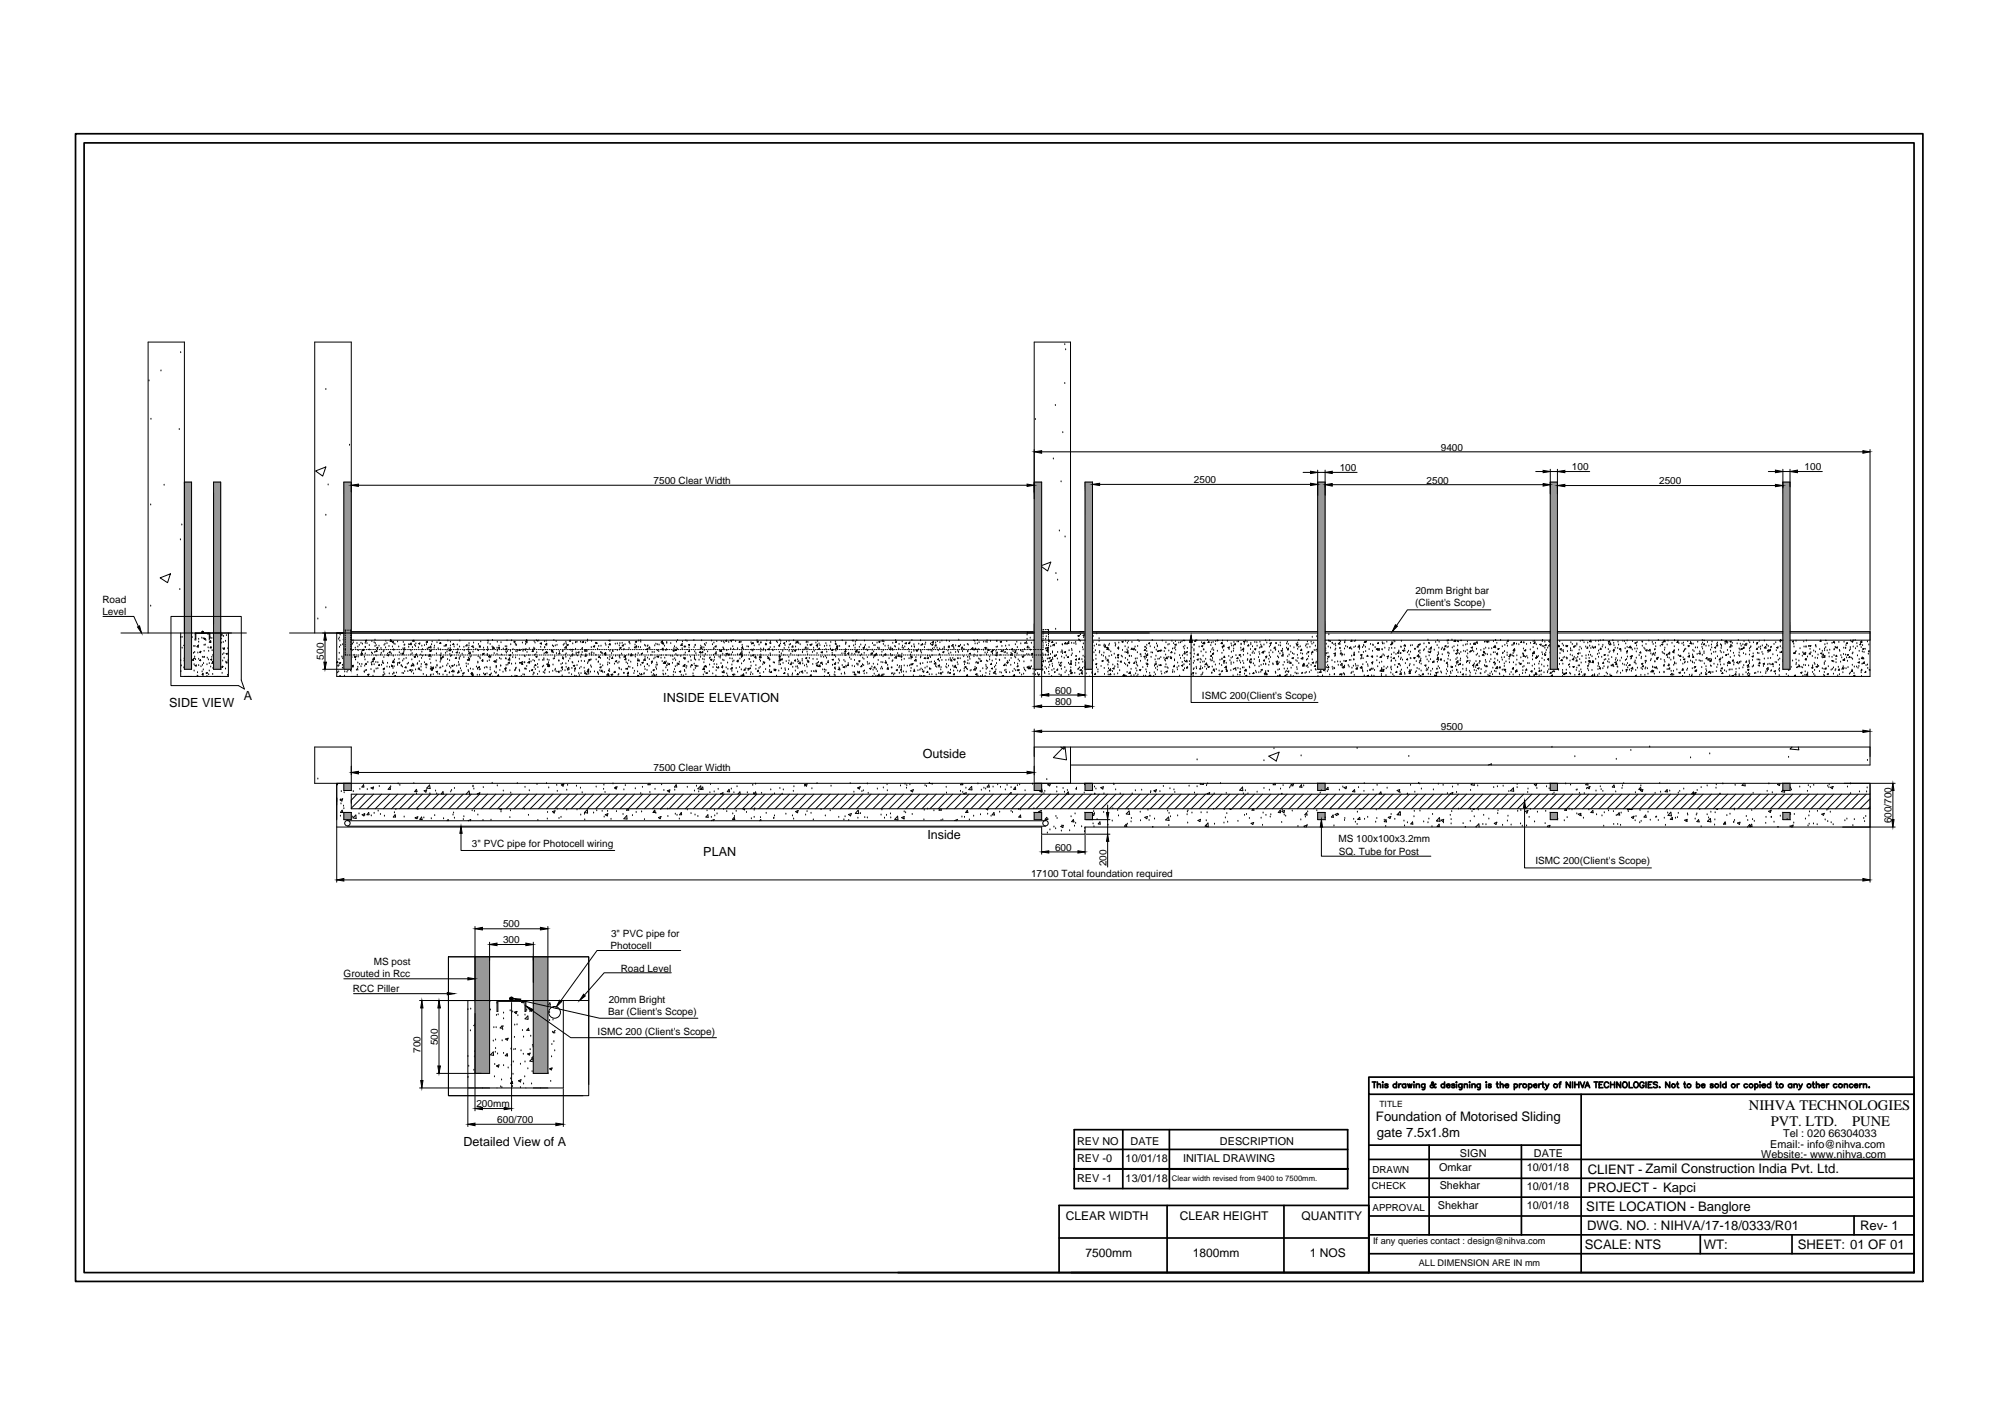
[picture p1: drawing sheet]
<svg xmlns="http://www.w3.org/2000/svg" width="297mm" height="210mm" viewBox="0 0 297 210" stroke-linecap="round" stroke-linejoin="round" font-family="sans-serif">
<defs><g id="words">
<g font-size="2.2">
<text x="259.1" y="164.4">NIHVA TECHNOLOGIES</text>
<text x="262.3" y="166.8">PVT. LTD.</text>
<text x="274.4" y="166.8">PUNE</text>
</g>
<g font-size="1.9">
<text x="25.1" y="104.7">SIDE VIEW</text>
<text x="36.1" y="103.8">A</text>
<text x="98.3" y="104.1">INSIDE ELEVATION</text>
<text x="136.7" y="112.3">Outside</text>
<text x="137.4" y="124.3">Inside</text>
<text x="104.2" y="126.9">PLAN</text>
<text x="203.8" y="166.1">Foundation of Motorised Sliding</text>
<text x="68.7" y="169.8">Detailed View of A</text>
<text x="204" y="168.4">gate 7.5x1.8m</text>
<text x="235.2" y="173.9">CLIENT - Zamil Construction India Pvt. Ltd.</text>
<text x="235" y="179.3">SITE LOCATION - Banglore</text>
<text x="235.3" y="176.6">PROJECT - Kapci</text>
<text x="234.8" y="185">SCALE: NTS</text>
<text x="235.1" y="182.2">DWG. NO. : NIHVA/17-18/0333/R01</text>
<text x="252.4" y="185">WT:</text>
<text x="266.3" y="185">SHEET: 01 OF 01</text>
<text x="275.6" y="182.2">Rev- 1</text>
</g>
<g font-size="1.8">
<text x="157.9" y="180.7">CLEAR WIDTH</text>
<text x="174.8" y="180.7">CLEAR HEIGHT</text>
<text x="192.8" y="180.8">QUANTITY</text>
<text x="160.8" y="186.2">7500mm</text>
<text x="176.7" y="186.2">1800mm</text>
<text x="194" y="186.2">1 NOS</text>
</g>
<g font-size="1.6">
<text x="159.6" y="169.5">REV NO</text>
<text x="159.6" y="172.1">REV -0</text>
<text x="166.8" y="172.1">10/01/18</text>
<text x="167.5" y="169.5">DATE</text>
<text x="175.3" y="172.1">INITIAL DRAWING</text>
<text x="180.7" y="169.5">DESCRIPTION</text>
<text x="213.2" y="173.4">Omkar</text>
<text x="216.3" y="171.3">SIGN</text>
<text x="226.2" y="173.4">10/01/18</text>
<text x="227.3" y="171.3">DATE</text>
<text x="260.9" y="171.6">Website:- www.nihva.com</text>
<text x="262.3" y="170.1">Email:- info@nihva.com</text>
<text x="264.2" y="168.4">Tel : 020 66304033</text>
<text x="159.6" y="175">REV -1</text>
<text x="166.8" y="175">13/01/18</text>
<text x="213" y="179.1">Shekhar</text>
<text x="213.3" y="176.2">Shekhar</text>
<text x="226.2" y="176.2">10/01/18</text>
<text x="226.2" y="179">10/01/18</text>
</g>
<g font-size="1.5">
<text x="96.8" y="71.7">7500 Clear Width</text>
<text x="176.9" y="71.5">2500</text>
<text x="198.5" y="69.8">100</text>
<text x="211.3" y="71.6">2500</text>
<text x="213.5" y="66.8">9400</text>
<text x="232.9" y="69.7">100</text>
<text x="245.8" y="71.7">2500</text>
<text x="267.3" y="69.6">100</text>
<text x="15.2" y="89.3">Road</text>
<text x="209.6" y="89.8">(Client's Scope)</text>
<text x="209.7" y="88.1">20mm Bright bar</text>
<text x="15.2" y="91.1">Level</text>
<text x="48" y="97.7" transform="rotate(-90 48 97.7)">500</text>
<text x="156.3" y="102.7">600</text>
<text x="156.3" y="104.4">800</text>
<text x="178.1" y="103.5">ISMC 200(Client's Scope)</text>
<text x="213.5" y="108.1">9500</text>
<text x="96.8" y="114.3">7500 Clear Width</text>
<text x="69.9" y="125.5">3&quot; PVC pipe for Photocell wiring</text>
<text x="198.3" y="124.8">MS 100x100x3.2mm</text>
<text x="280.2" y="122" transform="rotate(-90 280.2 122)">600/700</text>
<text x="152.8" y="129.9">17100 Total foundation required</text>
<text x="156.3" y="126">600</text>
<text x="163.9" y="128.3" transform="rotate(-90 163.9 128.3)">200</text>
<text x="198.3" y="126.6">SQ. Tube for Post</text>
<text x="227.5" y="128.1">ISMC 200(Client's Scope)</text>
<text x="74.5" y="137.4">500</text>
<text x="55.4" y="143">MS post</text>
<text x="74.5" y="139.7">300</text>
<text x="90.4" y="140.6">Photocell</text>
<text x="90.5" y="138.8">3&quot; PVC pipe for</text>
<text x="92" y="143.9">Road Level</text>
<text x="50.9" y="144.8">Grouted in Rcc</text>
<text x="52.3" y="147">RCC Piller</text>
<text x="90.2" y="148.5">20mm Bright</text>
<text x="62.3" y="156" transform="rotate(-90 62.3 156)">700</text>
<text x="64.9" y="154.9" transform="rotate(-90 64.9 154.9)">500</text>
<text x="88.5" y="153.2">ISMC 200 (Client's Scope)</text>
<text x="90.1" y="150.4">Bar (Client's Scope)</text>
<text x="70.6" y="164">200mm</text>
<text x="73.7" y="166.4">600/700</text>
</g>
<g font-size="1.4">
<text x="203.3" y="173.7">DRAWN</text>
<text x="203.3" y="176.2">CHECK</text>
<text x="203.3" y="179.3">APPROVAL</text>
<text x="203.4" y="184.3">If any queries contact : design@nihva.com</text>
<text x="210.2" y="187.5">ALL DIMENSION ARE IN mm</text>
</g>
<text font-size="1.3" x="204.4" y="164">TITLE</text>
<text font-size="1.1" x="173.6" y="175">Clear width revised from 9400 to 7500mm.</text>
</g></defs>
<!-- layer: 0 -->
<g fill="none" stroke="#000" stroke-width=".15">
<path d="M22.1 56.4h.1M23.8 54.9h.1M26.8 52.2h.1M48.3 57.7h.1M157.7 56.8h.1M157.7 51.1h.1M157.9 51.8h.1M22.3 74.8h.1M22.4 62.1h.1M24.3 71.9h.1M26.6 63.6h.1M26.7 80h.1"/>
<path d="M26.9 77.8h.1M27.3 71.4h1.1v27.7h-1.1v-48.4h-5.4v43.1M31.6 71.4h1.1v27.7h-1.1zM46.8 69.8l1.5-.6-.5 1.3zM48.3 76.3h.1M48.6 71.8h.1M51.8 66h.1M52 71.4h-1.1v27.7h1.1v-48.4h-5.4v43.1M53.1 71.9h99.1M153.2 71.4h1.1v31.9M153.4 62.1h.1M154.3 66.9h121.7"/>
<path d="M156.1 68h.1M156.4 60.1h.1M156.9 78.7h.1M157.2 71.4h.1M157.5 64.1h.1M157.8 79.5h.1M158.6 75.5h.1M162.9 71.8h31.3M193.1 70h1.1M195.2 69.6v29.5h1.1v-29.5M195.2 71.4h1.1M195.2 70h1.1"/>
<path d="M197.4 71.8h31.2M197.4 70h3.7M227.5 69.9h1.1M229.7 71.4h1M229.7 69.5v29.6h1v-29.6M229.7 69.9h1M231.8 71.9h31.2M231.8 69.9h3.7M262 69.9h1M264.1 71.4h1.1M264.1 69.5v29.6h1.1v-29.6M264.1 69.9h1.1"/>
<path d="M266.3 69.9h3.7M277 66.6v26.8M15.3 91.3h4.5l.7 1.5M17.9 93.8h18.6M22.3 89.8h.1M23.7 85.6l1.5-.6-.4 1.3zM25.3 91.3h10.4v9.5l.5 1.3-.9-.5h-10zM26.6 87.3h.1M26.8 94.4h.1M26.8 97.9h.1M26.8 99.4h.1M26.8 93.8v6.4h7v-6.4"/>
<path d="M26.9 98.6h.1M27 96h.1M27 94.4h.1M27.2 98.9h.1M27.3 97.9h.1M27.3 95.5l-.1 .1h.1M27.3 97.5h.1M28.4 93.9h.1M28.5 94.4h.1M28.7 96.8h.1M28.7 97.6v.2h-.2zM28.7 95.8h.1"/>
<path d="M28.8 98.5h.1M28.8 99.4h.1M28.8 97.6h.1M28.8 96.6h.1M28.8 97.3h.1M28.9 94.8h.1M28.9 95.8h.1M28.9 98.6l.2-.1v.2zM28.9 93.9h.1M28.9 93.8v.8h.1v-.8h2v.8h.1v-.8M29 97.7h.1M29 94.8h.1"/>
<path d="M29.3 99.7h.1M29.3 96.7h.1M29.3 95.6l.1 .2h-.2zM29.4 95.9h.1M29.4 95.7h.1M29.4 94.7h.1M29.4 97.7h.1M29.4 95.1h.1M29.4 98.6h.1M29.6 97.8l.1-.1v.2zM29.6 96.6l.2-.1-.1 .2zM29.7 96.6h.1"/>
<path d="M29.8 98.8h.1M29.9 94.5h.1M29.9 99.5h.1M30 98.6h.1M30 97.4h.1M30.1 99.7v.2h-.2zM30.1 99.2h.1M30.1 94.6h.1M30.2 98.3h.1M30.2 97.4h.1M30.2 95.6h.1M30.2 96.5h.1"/>
<path d="M30.2 94.6h.2v.1zM30.3 94.7h.1M30.3 97.4h.1M30.4 95.5h.1M30.5 94.9h.1M30.5 99.7l.2-.1v.2zM30.7 98.5h.1M30.7 97.5h.1M30.8 96h.1M30.9 97.7h.1M30.9 93.8l-.2 .1h.2v-.1M30.9 96.5h.1"/>
<path d="M30.9 99.9h.1M31 95.1l.2-.2 .1 .3zM31 99.4h.1M31 94.8h.1M31 98.3h.1M31.1 94.5h.1M31.2 98.8h.1M31.2 97.7l.2-.1-.1 .2zM31.3 95.8v.2h-.2zM31.4 97.4h.1M31.4 94.6h.1M31.4 96.4h.1"/>
<path d="M31.5 99.9h.1M31.6 98.1h.1M31.6 99h.1M31.6 97.1h.1M31.6 97.2h.1M31.6 98v.3h-.2zM31.6 97.9l-.1 .1h.1M32.7 99.2h.1M32.8 95.3h.1M32.8 94.7h.1M32.8 98.8l.2-.1-.1 .2zM32.9 94.2h.1"/>
<path d="M32.9 99.7h.1M32.9 94.1v-.2l-.2 .2h.2M32.9 98.8h.1M33 97h.1M33 97.9h.1M33 96.1h.1M33.1 95.2h.1M33.1 94.3h.1M33.2 96.2h.1M33.2 96.8h.1M33.2 97.5h.1M33.2 96v.1h-.1z"/>
<path d="M33.4 99.1h.1M33.4 95h.1M33.5 98.1h.1M33.5 98.2l.1-.2v.2zM33.5 96.8h.2l-.1 .1zM33.5 94.1h.1M33.8 96.1h.1M33.8 97.9h.1M42.9 93.8h110.3M47.1 91.7h.1M47.8 99.1h3M48.1 94.8v3.3"/>
<path d="M48.3 90h.1M50 99.7h.1M50 98l.1 .2h-.2zM50.1 98.6h.1M50.1 98.7h.1M50.2 99.5h.1M50.2 94.7h.1M50.2 97.7h.1M50.2 98.6h.1M50.3 96.8h.1M50.3 94.5h.1M50.3 98.2l.2-.1-.1 .2z"/>
<path d="M50.3 95.9h.1M50.3 95h.1M50.4 94.1h.1M50.5 95.6h.1M50.6 97.3h.1M50.7 98.6h.1M50.7 99h.1M50.8 97.6h.1M50.8 95.5h.1M50.9 94.8h.1M50.9 93.9h.1M50.9 97.3h.1"/>
<path d="M50.9 96.2h.1M51.1 99.5h.1M51.2 96.9v.1M51.2 93.7v.2M51.2 94.1v.1M51.2 94.4v.1M51.2 94.7v.1M51.2 95v.2M51.2 95.4v.1M51.2 95.7v.1M51.2 96v.4M51.2 96.6v.1"/>
<path d="M51.3 93.3h-.1v.3M51.4 99.6h.1M51.4 97h.1M51.5 93.3h.1M51.5 99.4h.1M51.7 97h.2M51.8 93.3h.2v.3M51.9 99.3l.2-.1-.1 .2zM52 93.7v.2M52 94.1v.1M52 94.4v.1M52 94.7v.1"/>
<path d="M52 95v.2M52 95.4v.1M52 95.7v.1M52 96v.2h.1M52 93.6h101.2M52 97h.2M52 94.8h101.2M52.1 98.8l.2-.2v.2zM52.1 97.4h.1M52.2 96.4h.1M52.2 95.4h.1M52.3 94.9h.1"/>
<path d="M52.3 96.2h.1M52.3 95.2h.1M52.3 98.7h.1M52.4 97h.1M52.5 97.1h.1M52.5 97.4h.1M52.5 97.3l.3-.1-.1 .2zM52.6 96h.1M52.6 96.2h.2M52.7 97.7h.1M52.7 97h.1M52.8 99.3h.1"/>
<path d="M52.9 95.3h.1M52.9 96.2h.2M53 99.1h.1M53 98.2h.1M53 98.8h.1M53 95.8h.1M53 99.3h.1M53 97h.1M53.1 96.4h.1M53.1 97.3h.1M53.2 95.6h.1M53.3 98.4h.1"/>
<path d="M53.3 96.2h.1M53.4 97h.1M53.5 95.3h.1M53.5 98.8h.1M53.5 96.9l.2-.1v.1zM53.6 96.7h.1M53.6 97.1h.1M53.6 98.4h.1M53.6 96.2h.1M53.7 96.4h.1M53.7 95.4h.1M53.7 97h.1"/>
<path d="M53.9 96.2v.2h-.2zM53.9 96.2h.1M53.9 99.5h.1M54 99.6h.1M54 97.4h.1M54 97h.1M54 98.7h.1M54.1 97.7h.1M54.1 95.9h.1M54.1 96.9h.1M54.1 95.3h.1M54.1 99.4h.1"/>
<path d="M54.1 98.4l.1-.1 .1 .1zM54.2 95h.1M54.2 96.2h.2M54.3 99.3h.1M54.3 94.8l-.1 .1 .1 .1v-.2M54.3 97h.2M54.4 95.3h.1M54.5 99.9h.2l-.1 .1zM54.5 98.1h.1M54.5 96.2h.2M54.6 97h.2M54.7 96.3h.1"/>
<path d="M54.7 95.6h.1M54.9 96.2h.1M55 99.2h.1M55 97h.1M55 98.2h.1M55 96.7h.1M55 98.5h.1M55.1 98.5h.1M55.1 95h.1M55.2 96.9h.1M55.2 97.7l.2-.2 .1 .2zM55.2 96.2h.1"/>
<path d="M55.3 97h.1M55.3 97.9l-.2 .1h.2v-.1M55.4 98.5h.1M55.4 99.4h.1M55.4 95.2h.1M55.4 99.6h.1M55.5 97.6h.1M55.5 96.6h.1M55.5 96.2h.1M55.6 94.8h.1M55.6 95.8h.1M55.6 95.3h.1"/>
<path d="M55.6 97h.1M55.7 98.1h.1M55.7 97.2h.1M55.7 95.6h.1M55.7 99.1h.1M55.8 96.4l.1 .1h-.2zM55.8 96l.2-.1-.1 .2zM55.9 96.2h.1M55.9 97h.2M56 99.1h.1M56 98.2h.1M56.1 98.6l.1-.2v.2z"/>
<path d="M56.1 95.7h.1M56.2 96.2h.1M56.3 97h.1M56.4 97h.1M56.4 96.1h.1M56.5 96.8h.1M56.5 96.2h.1M56.5 98.6h.1M56.6 97h.1M56.7 98.2h.1M56.7 98h.1M56.8 99.2h.1"/>
<path d="M56.8 96.6h.1M56.8 99.1l.2-.1-.1 .1zM56.8 98.3h.1M56.8 96.2h.2M56.9 96.5h.1M56.9 97.4h.1M56.9 99.7h.1M56.9 95.6h.1M56.9 97h.1M57 99.9h.1M57 95.4h.1M57.1 96h.1"/>
<path d="M57.2 95h.1M57.2 96.2h.1M57.2 97h.1M57.3 95.3h.1M57.3 98.8h.1M57.4 96.9h.1M57.4 98.3h.1M57.4 97.1l.2-.1-.1 .2zM57.5 96.2h.1M57.5 97h.2M57.6 95.8h.1M57.7 99.8h.1"/>
<path d="M57.7 98.8h.1M57.8 96.5l-.2 .2h.2v-.2M57.8 96.2h.1M57.8 94.9h.1M57.9 97h.1M58 96.9h.1M58 94.8l-.2 .2h.2v-.2M58 98.6h.1M58.1 96.2h.1M58.1 95.8h.1M58.1 98.6l-.1 .1 .2 .1v-.2M58.1 98.1l.2-.2 .1 .3z"/>
<path d="M58.2 99.9h.1M58.2 97h.1M58.2 98.1h.1M58.2 99h.1M58.3 97.2h.1M58.3 98h.1M58.3 95l-.2 .1 .1 .1 .1-.2M58.3 96.3h.1M58.3 95.4h.1M58.3 99.7h.1M58.3 99.8h.1M58.4 98.8h.1"/>
<path d="M58.4 97.7h.1M58.4 96.2h.2M58.5 95.5h.1M58.5 97h.1M58.7 99.7h.1M58.8 96.2h.1M58.9 97h.1M58.9 98.3h.1M58.9 95.1h.1M58.9 98.6h.1M59.1 95.8h.1M59.1 98.2l.1-.1v.2z"/>
<path d="M59.1 96.2h.1M59.1 97.7h.1M59.2 96.7h.1M59.2 97h.1M59.4 96.9h.1M59.4 96.2h.1M59.5 98.6h.1M59.5 98.7h.1M59.5 97h.1M59.6 99.7h.1M59.6 98.8h.1M59.7 97h.1"/>
<path d="M59.7 97.9h.1M59.7 96.1h.1M59.7 95.2h.1M59.7 96.7l.1 .2h-.2zM59.7 96.2l.2-.1v.2zM59.7 96.2h.2M59.8 99.8h.1M59.8 97h.2M59.8 96.6h.1M59.8 97.7h.1M59.9 95.6h.1M60 95.5h.1"/>
<path d="M60 96.1h.1M60 99.5h.1M60 98.9l.1-.1 .1 .1zM60 96.2h.2M60.1 97h.2M60.2 97.5h.1M60.3 98.4h.1M60.4 96.2h.1M60.4 99.5h.1M60.5 97h.1M60.5 98.3h.1M60.6 95.5h.1"/>
<path d="M60.6 95.9h.1M60.7 99.3l.2-.1-.1 .2zM60.7 96.2h.1M60.8 97h.1M60.9 96.4h.1M60.9 97h.1M60.9 95.3l-.2 .2h.2v-.2M60.9 98.7h.1M61 98.6h.1M61 99.6h.1M61 97.7h.1M61 96.2h.1"/>
<path d="M61.1 96.8h.1M61.1 95.9h.1M61.1 97h.1M61.1 95h.1M61.1 98.4h.1M61.1 99.4h.1M61.3 99.8h.1M61.3 98.4v.2h-.2zM61.3 94.8l.1 .2h-.2zM61.4 97.3l.2-.1-.1 .2zM61.4 96.2h.1M61.4 95.6h.1"/>
<path d="M61.4 97.4h.1M61.4 97h.5M61.6 95.8h.1M61.6 99.2h.1M61.6 97l.1-.1v.1M61.6 95.4h.1M61.7 96.2h.1M61.8 98.4h.1M61.9 97.3h.1M61.9 98.3h.1M62 96h.1M62 96.2h.1"/>
<path d="M62 95.3h.2v.1zM62.1 98.9v.2h-.2zM62.1 97h.1M62.1 98h.1M62.2 99.2h.1M62.3 97h.1M62.3 96.2h.2M62.4 99.4h.1M62.4 98.8h.1M62.4 98.4h.1M62.4 97h.1M62.5 97.5h.1"/>
<path d="M62.5 95.7h.1M62.5 96.6h.1M62.6 96.2h.1M62.6 97.2h.1M62.6 96.2h.2M62.7 99.9h.1M62.7 97h.1M62.9 98.2h.1M62.9 95.6h.1M63 96.2h.1M63 98.4l.2-.1-.1 .2zM63 97.1h.1"/>
<path d="M63 97h.2M63.1 98.9h.1M63.1 95.1l.2-.1v.2zM63.2 95.5h.1M63.3 98.5h.1M63.3 95.2h.1M63.3 96.1h.1M63.3 96.2h.1M63.3 97h.2M63.5 96h.1M63.6 97.1h.1M63.6 96.2h.1"/>
<path d="M63.6 97l-.1 .2h.2v-.2h.1M63.6 96.4h.3l-.1 .1zM63.7 97.7h.1M63.8 99.1h.1M63.8 98.3h.1M63.8 97.1h.1M63.8 95.7l.1 .3-.3-.1zM63.9 97.3h.1M63.9 100h.1M63.9 98.8h.1M63.9 96.4h.1M63.9 99h.1"/>
<path d="M63.9 95.5h.1M63.9 96.2h.2M64 99l.2-.2v.3zM64 95.1h.1M64 99.1l-.1 .2h.2v-.2M64 97h.1M64.2 99.9h.1M64.2 96.2h.2M64.3 96h.1M64.3 97h.1M64.4 95.7h.1M64.6 98.9h.1"/>
<path d="M64.6 96.2h.1M64.6 97.9h.1M64.6 99.5l.2-.1-.1 .2zM64.7 96.9h.1M64.7 97h.1M64.7 98.6h.1M64.7 95.2h.1M64.7 98.7h.1M64.9 99.9h.1M64.9 96.1h.1M64.9 96.2h.1M65 97h.1"/>
<path d="M65 94.9h.1M65.1 99.9h.1M65.1 95.3l.1-.1 .1 .1zM65.2 99h.1M65.2 98.1h.1M65.2 96.2h.1M65.2 96.3h.1M65.2 97.2h.1M65.3 95.3h.1M65.3 97.8h.1M65.3 98.9h.1M65.3 97.5h.1"/>
<path d="M65.3 97h.1M65.3 97.5h.2l-.1 .1zM65.3 96.9h.1M65.5 96.2h.2M65.6 98.8h.1M65.6 100h.1M65.6 97.2l.1 .2h-.2zM65.6 97h.2M65.8 95.8h.1M65.9 96.2h.1M65.9 97h.2M66 95.5h.1v.1z"/>
<path d="M66 96.8h.1M66 99.3l.1 .1h-.2zM66.1 95.8h.1M66.2 98.6h.1M66.2 96.2h.1M66.2 96.6h.1M66.3 97h.1M66.3 97.7h.1M66.4 95h.1M66.4 98.4h.1M66.4 96.1h.1M66.5 96.2h.1"/>
<path d="M66.6 99.7h.1M66.6 97.9h.1M66.6 98.8h.1M66.6 97h.1M66.6 96.9h.1M66.7 96.1h.1M66.7 95.1h.1M66.7 95.7h.1M66.7 97.2h.1M66.7 96.1l.1 .3h-.3zM66.8 99h.1M66.8 96.2h.1"/>
<path d="M66.9 97.2h.1M66.9 97h.1M66.9 99.5l.2-.2 .1 .2zM66.9 98.6h.2v.1l-.2-.1M67 96.6h.1M67.2 96.2h.1M67.2 95.3v.2h-.1zM67.2 97h.2M67.3 99.5h.1M67.3 95.8h.1M67.3 98.6h.1M67.5 96.2h.1"/>
<path d="M67.6 97.4v.1h-.1zM67.6 97h.1M67.6 96.6h.2l-.1 .1zM67.7 98.7h.1M67.7 95.5h.1M67.8 96.2h.1M67.8 96.3h.1M67.8 99.8h.1M67.9 97h.1M67.9 98.1h.1M68 99.5h.1M68 99.4v.2h-.2z"/>
<path d="M68 98.6h.1M68 98.5h.1M68 96.8h.1M68 97.7h.1M68 97.5h.1M68.1 95.8h.1M68.1 95h.1M68.1 96.2h.2M68.2 97.3h.1M68.2 99.1h.1M68.2 97h.1M68.3 99.4h.1"/>
<path d="M68.5 96.9h.1M68.5 96.2h.1M68.5 97h.2M68.6 99.7h.2l-.1 .1zM68.7 97.4h.1M68.7 95.9h.1M68.8 96.4h.1M68.8 96.2h.1M68.8 97h.2M69 95.7l.2-.2v.2zM69.1 98.3h.1M69.1 98.8h.1"/>
<path d="M69.1 96.2h.1M69.2 97h.1M69.2 97.7h.2v.1zM69.3 96.3h.1M69.4 98.4h.1M69.4 99.3h.1M69.4 97.5h.1M69.4 99.5h.1M69.4 96.2h.2M69.4 96.6h.1M69.4 96.3h.1M69.4 96h.1"/>
<path d="M69.5 95.7h.1M69.5 95.3h.1M69.5 97h.1M69.5 97.9h.1M69.5 97.5l-.1 .2h.2v-.2M69.7 97.4h.1M69.7 96.6v.3l-.3-.1zM69.7 99.1h.1M69.7 96.2h.2M69.8 97.2h.1M69.8 97h.1M69.8 99.9l.2-.2 .1 .3z"/>
<path d="M69.9 95.8l.2-.1-.1 .1h-.1M69.9 99.6l-.1 .2h.1v-.2M70.1 99.2h.1M70.1 96.6h.1M70.1 96.2h.1M70.2 95.3h.1M70.2 96h.1M70.2 97h.1M70.4 96.2h.1M70.5 97h.1M70.5 96.2h.1M70.6 98.8h.1"/>
<path d="M70.7 96.2h.1M70.8 99.1h.1M70.8 96.3h.1M70.8 98.2h.1M70.8 98.1h.1M70.8 97h.1M70.8 97.3h.1M70.8 98.8h.2v.1zM70.9 95.5h.1M70.9 96.4h.1M71 95.8h.1M71 99.2h.1"/>
<path d="M71 96.2h.2M71.1 97.4h.1M71.1 99.2h.1M71.1 97.6h.1M71.1 95.7l.1 .1h-.2zM71.1 97h.2M71.2 95.1h.1M71.3 96.2h.2M71.4 97h.2M71.5 98h.1M71.5 97h.1M71.5 97.7l.1 .2h-.2z"/>
<path d="M71.5 96.9l.2-.1-.1 .1zM71.6 96h.1M71.6 99.8h.1M71.7 96.4h.1M71.7 96.2h.1M71.8 99h.1M71.8 97h.1M71.9 99.8v.1h-.1zM72 98.8h.1M72 96.2h.2M72.1 97h.1M72.2 98.9h.1"/>
<path d="M72.2 99.8h.1M72.2 98h.1M72.2 96.9h.1M72.2 97.1h.1M72.2 95.9h.1M72.2 96.4h.1M72.3 95.3h.1M72.3 96.2h.1M72.3 94.8l-.1 .1 .1 .1 .1-.2M72.4 97.3l.2-.2v.2zM72.4 97h.1M72.5 97.9h.1"/>
<path d="M72.5 99.9h.2l-.1 .1zM72.6 97.5h.1M72.6 99.2h.1M72.6 95.5h.1M72.6 98.9h.1M72.7 96.2h.1M72.7 97.3h.1M72.7 97h.2M72.8 99.8h.1M72.9 95.8h.1M73 94.9h.1M73 96.2h.1"/>
<path d="M73 97h.2M73.1 96.1h.1M73.1 95.8v.2h-.1zM73.2 98l.1-.1v.1zM73.2 96.8h.1M73.3 96.1h.1M73.3 99.5h.1M73.3 96.2h.1M73.3 98l.2-.1v.2zM73.4 97h.1M73.5 99.7h.1M73.5 98.7h.1"/>
<path d="M73.5 98.9h.1M73.5 98.8h.1M73.6 97.8h.1M73.6 96h.1M73.6 96.9h.1M73.6 96.2h.2M73.7 95.1h.1M73.7 96.4h.1M73.7 97h.1M73.8 96l.2-.1v.2zM73.8 99.9l.1 .2h-.2zM73.9 95.7h.1"/>
<path d="M73.9 96.2h.2M74 97.5h.1M74 97h.1M74.1 99.3h.1M74.2 98.6h.1M74.2 98.7h.1M74.2 97.7h.1M74.2 95.2h.1M74.3 96.2h.1M74.3 97h.1M74.4 97h.1M74.5 99.6h.1"/>
<path d="M74.6 96.1h.1M74.6 96.2h.1M74.6 97h.2M74.8 99.1l.2-.1-.1 .1zM74.9 95.8h.1M74.9 99.3h.1M74.9 97.6h.1M74.9 96.2l.2-.2v.2zM74.9 96.2h.1M74.9 99.4h.1M74.9 96.6h.1M74.9 99h.1"/>
<path d="M75 97.6h.1M75 98.6h.1M75 97h.1M75 96.7h.1M75.1 95.8h.1M75.1 94.9h.1M75.2 96.5h.1M75.2 98.5h.1M75.2 96.2h.2M75.3 98.2l.2-.1v.2zM75.3 97h.2M75.5 97.1l.1-.1v.2z"/>
<path d="M75.5 97.6h.1M75.5 97.5v.3l-.2-.1zM75.5 99.4h.1M75.5 96.2h.2M75.6 96.5h.1M75.6 97h.1M75.7 95.5h.1M75.8 94.9h.1M75.8 98.4h.1M75.9 96.2h.1M75.9 96.8h.1M76 97.4h.1"/>
<path d="M76 97h.1M76 96.2h.1M76.1 95.1l.2-.1v.2zM76.2 96.2h.1M76.3 99.4h.1M76.3 97h.1M76.3 99.3h.1M76.3 95.4h.1M76.4 97.5h.1M76.4 98.3h.1M76.4 99.1h.1M76.4 96.5h.1"/>
<path d="M76.5 95.6h.1M76.5 95.5h.1M76.5 99h.1M76.5 96.2h.1M76.6 96.6h.1M76.6 97h.1M76.7 96.4h.1M76.8 96.2h.2M76.9 99.3h.1M76.9 97.7h.1M76.9 97h.2M77 98.3h.1"/>
<path d="M77 99.4h.1M77 96.2l.1 .2h-.2zM77.1 98.2l.2-.1-.1 .2zM77.2 96.2h.1M77.3 98.4l.1-.1v.1zM77.3 97h.1M77.4 95.3h.1M77.4 98.1h.1M77.5 96.3h.1M77.5 96.5h.1M77.5 99.9h.1M77.5 96.2h.1"/>
<path d="M77.6 97h.1M77.7 98.2h.1M77.7 100h.1M77.7 97.2h.1M77.7 99.1h.1M77.8 97.3h.1M77.8 96.4h.1M77.8 96.2h.1M77.9 95.5h.1M77.9 99.1h.1M77.9 97h.1M77.9 96.1v.2l-.2-.1 .2-.1"/>
<path d="M78 94.9h.1M78 95.3h.1M78 98.7h.1M78.1 96.6h.1M78.1 94.8v.3h-.2zM78.1 96.2h.2M78.2 97h.1M78.4 97.1h.1M78.4 96.1h.1M78.4 97.7h.1M78.4 98l.1 .2h-.3zM78.5 99.5h.1"/>
<path d="M78.5 96.2h.1M78.5 97h.2M78.7 98h.1M78.7 99.3l.2-.1-.1 .2zM78.8 96.2h.1M78.9 97h.1M78.9 96.3h.1M79 100h.1M79 97.8h.1M79 96.4v.1h-.2zM79.1 99.8h.1M79.1 96h.1"/>
<path d="M79.1 96.2h.1M79.1 99.7h.1M79.1 98.9h.1M79.1 95h.1M79.2 98h.1M79.2 97h.1M79.2 96.1h.1M79.2 97.1h.1M79.2 98.6l.1-.2 .1 .2zM79.3 95.3h.1M79.3 99.2h.1M79.4 97h.1"/>
<path d="M79.4 96.2h.2M79.5 94.9h.1M79.5 96.7h.1M79.5 97h.1M79.6 97.2l-.1 .2-.1-.1 .2-.1M79.6 99.9h.1M79.6 95h.1M79.6 98.4h.1M79.7 98.9h.1M79.8 96.2h.1M79.8 95h.1M79.9 97.8h.1"/>
<path d="M79.9 97h.1M79.9 99.5h.1M80 95.3h.2v.1zM80.1 96.2h.1M80.1 95.9h.1M80.2 97h.1M80.4 98.8h.1M80.4 97.8h.1M80.4 96.4h.1M80.4 96.2h.1M80.5 99.6h.1M80.5 97h.1"/>
<path d="M80.5 98.7h.1M80.6 97.8h.1M80.6 97.6h.1M80.6 96.9h.1M80.7 95h.1M80.7 96h.1M80.7 99.7h.1M80.7 95.9h.1M80.7 99.4h.1M80.7 96.2h.2M80.8 99.2h.1M80.8 96.7l.2-.2v.2z"/>
<path d="M80.8 97h.1M80.8 95.5l.2-.2v.2zM80.9 95h.1M81 96.8h.1M81 96.2h.2M81.1 97.7h.1M81.1 96.7h.1M81.1 97h.2M81.1 98.6l.2-.2 .1 .3zM81.2 98.7l.1-.1v.2zM81.2 98.3v.2l-.2-.1 .2-.1M81.3 98.2h.1"/>
<path d="M81.3 97.8h.1M81.4 99.6h.1M81.4 96.2h.1M81.4 98.7h.1M81.5 97h.1M81.7 96.4h.2l-.1 .1zM81.7 96.2h.1M81.8 97h.1M81.8 96.6h.1M81.8 95.7h.1M81.8 96.4h.1M81.9 99.4h.1"/>
<path d="M81.9 98.5h.1M82 96.7h.1M82 97.6h.1M82 95.8h.1M82 96.2h.1M82.1 94.9h.1M82.1 97h.1M82.1 97.6h.1M82.2 97.3h.1M82.2 99.3h.1M82.3 95.7h.1M82.3 99.1h.1"/>
<path d="M82.4 96.2h.1M82.4 99.5h.1M82.4 95h.1M82.4 96.8h.1M82.4 97h.2M82.5 95.6h.1M82.6 96.2h.2M82.7 97h.2M82.8 97.9h.1M82.8 99.7h.1M82.8 99.4v.2l-.2-.1 .2-.1M82.9 96.5h.1"/>
<path d="M82.9 96.7v.2h-.1zM83 96.2h.1M83.1 97h.1M83.1 98.4h.1M83.1 99.4h.1M83.3 98.8v.1h-.1zM83.3 98.3h.1M83.3 99.2h.1M83.3 96.5h.1M83.3 97.5h.2v.1zM83.3 96.2h.2M83.4 97.4h.1"/>
<path d="M83.4 97h.1M83.4 96.5h.1M83.5 95.6h.1M83.6 95.4h.1M83.6 96.2h.1M83.7 99.4h.1M83.7 97h.1M83.8 97.4h.1M83.8 98.3h.1M83.8 95.1h.1M83.9 96.9h.1M83.9 95.4h.1"/>
<path d="M83.9 98.8h.1M83.9 95.8v.2h-.2zM84 95.5h.2l-.1 .1zM84 96.2h.1M84 97h.2M84.1 99.3h.1M84.2 98h.1M84.3 98.8v.3h-.3zM84.3 96.2h.1M84.3 99.7h.1M84.3 95l.2-.2v.2zM84.3 97h.2"/>
<path d="M84.4 97.6h.1M84.6 96.3h.1M84.6 97.3h.1M84.6 96.2h.1M84.7 99.9h.1M84.7 97h.2v-.1l-.2 .1M84.7 99h.1M84.8 97.2h.1M84.8 98.1h.1M84.8 96.6h.1M84.8 96.3h.1M84.9 95.4h.1"/>
<path d="M84.9 98.2h.1M84.9 98.6h.2v.1zM84.9 96.2h.2M85 97h.1M85.1 99.4h.1M85.2 98.9l.1 .2h-.2zM85.2 96.2h.2M85.3 95.2h.1M85.3 96.2h.1M85.3 97h.1M85.4 96.9h.1M85.4 96.7h.1"/>
<path d="M85.5 95.1h.1M85.5 98.6h.1M85.6 97.2h.1M85.6 96.2h.1M85.6 96.6h.2l-.1 .1zM85.7 97h.1M85.7 98h.1M85.7 99.8h.1M85.9 99.1h.1M85.9 96.2h.1M86 95.1h.1M86 97h.1"/>
<path d="M86 97.4h.1M86.1 98.8h.1M86.1 99.8h.1M86.1 98h.1M86.2 97h.1M86.2 96.1h.1M86.2 96.2h.1M86.2 95.2h.1M86.2 96.6h.1M86.3 96.1h.1M86.3 95.1l.2-.1v.2zM86.3 97h.1"/>
<path d="M86.5 99h.1M86.5 96.2h.2M86.6 98h.1M86.6 99.7h.2l-.1 .1zM86.6 99.5h.1M86.6 97h.2M86.7 97.2l.1-.2v.2zM86.8 95.3h.1M86.8 97h.1M86.8 96.2v.3l-.2-.1zM86.8 96.2h.2M86.9 99.9h.1"/>
<path d="M86.9 97h.2M87 96.5h.1M87 99.9h.1M87 99.5l.2-.2v.3zM87 95h.1M87.1 94.8h.1M87.1 98.3h.1M87.1 99.3l.1-.2v.2zM87.1 98.1h.1M87.2 96.2h.1M87.2 99.9h.1M87.2 97.7h.2v.1z"/>
<path d="M87.3 97.9h.1M87.3 97h.1M87.3 96.9h.1M87.5 99.6h.1M87.5 98.6h.1M87.5 96.2h.1M87.6 97.7h.1M87.6 95.9h.1M87.6 96.8h.1M87.6 98.8h.1M87.6 97.1h.1M87.6 97h.1"/>
<path d="M87.6 95h.1M87.7 96.7h.1M87.8 96.2h.1M87.9 97h.1M87.9 95.8l.2-.1-.1 .1zM88 96.8h.1M88 95.8h.1M88.1 99.5h.1M88.2 96.2h.1M88.2 95.3h.1M88.2 97h.2M88.3 97.1h.1"/>
<path d="M88.3 95.3l.1-.1v.1zM88.3 97.7h.1M88.5 96.2h.1M88.5 99.7h.1M88.6 99.7h.1M88.6 97h.1M88.6 98.1h.1M88.7 99.9h.1M88.7 98h.1M88.7 95.8h.1M88.8 97.2v.2h-.1zM88.8 96.2h.1"/>
<path d="M88.9 99.4h.1M88.9 97h.1M88.9 98.5h.1M89 97.5h.1M89 96.6h.1M89 95.7h.1M89 96.7h.1M89 98.8h-.1l.1 .1 .1-.1M89.1 96.2h.2M89.2 96.8h.1M89.2 99.3v.1h-.2zM89.2 97h.1"/>
<path d="M89.3 98.6h.1M89.3 99.6h.1M89.5 96.2h.1M89.5 97h.1M89.5 96.9l.2-.3 .1 .3zM89.5 99.6h.1M89.5 96.9l.2-.1v.1zM89.7 95.4h.1M89.7 97.1h.1M89.8 95.6h.1M89.8 96.2h.1M89.8 97h.2"/>
<path d="M89.9 100l.2-.2v.2zM90 97.5h.1M90 98.5h.1M90.1 98.2h.1M90.1 100h.1M90.1 96.2h.1M90.1 95.9h.1M90.1 99.4h.1M90.2 97h.1M90.3 99.2h.1M90.3 97.7h.1M90.3 94.8l-.1 .1 .2 .1v-.2"/>
<path d="M90.3 98.3h.1M90.3 99.5h.1M90.4 96.5h.1M90.4 97.4h.1M90.4 95.3v.2h-.2zM90.4 95.5h.1M90.4 96.2h.1M90.5 97h.1M90.5 99.9h.2l-.1 .1zM90.6 96.8h.1M90.7 96.5h.1M90.7 97.5h.1"/>
<path d="M90.7 97.4l.1 .1h-.2zM90.7 96.2h.2M90.8 100h.1M90.8 96.5h.1M90.8 97h.1M91 99.7h.1M91 98.4h.1M91.1 96.2h.1M91.1 99.4l.1 .2h-.2zM91.2 95.4h.1M91.2 97h.1M91.2 98l.2-.1-.1 .1z"/>
<path d="M91.2 97.2h.1M91.4 96.2h.1M91.5 95.4h.1M91.5 96.4h.1M91.5 97h.1M91.5 98.3h.1M91.7 99.9h.1M91.7 98.1h.1M91.7 99h.1M91.7 96.2h.1M91.8 97.2h.1M91.8 97.3h.1"/>
<path d="M91.8 95.7h.1M91.8 99.1h.1M91.8 96.3h.1M91.8 97h.1M91.8 95.3h.1M91.8 97.5h.1M91.8 96l.2-.1v.2zM92 99.2h.1M92 96.2h.2M92.1 96.9h.1M92.1 97h.2M92.2 95.3h.1"/>
<path d="M92.2 95.7l.1-.2v.2zM92.3 96.2h.2M92.4 96.3h.1M92.4 99.7h.1M92.4 97h.2M92.4 97.3l.2-.2 .1 .3zM92.5 96.2h.1M92.5 99.7h.1M92.6 97.7l.1-.2v.2zM92.6 95.5h.1M92.6 97.2h.1M92.7 96.2h.1"/>
<path d="M92.7 99.1h.1M92.8 98.2h.1M92.8 97h.1M92.8 99.1l.2-.1-.1 .1zM92.9 99.8l.2-.2v.2zM93 98.3h.1M93 96.2h.1M93.1 99.7h.1M93.1 97h.1M93.1 98.8h.1M93.1 97.9h.1M93.2 96.1h.1"/>
<path d="M93.2 95.2h.1M93.3 95.4h.1M93.3 98.8h.1M93.3 96.2h.1M93.4 97h.1M93.4 98.1h.1M93.4 97.2h.1M93.5 97.1h.1M93.5 97.1l.2-.1-.1 .2zM93.5 96.9h.1M93.7 96.2h.1M93.7 99h.1"/>
<path d="M93.7 97h.2M93.9 99.8h.1M94 96.2h.1M94 96h.1M94 99.4h.1M94 97h.2M94.1 95.5h.1M94.1 97.3h.1M94.1 95.1l.2-.1-.1 .2zM94.2 97h.1M94.2 96h.1M94.3 95.7v.1h-.1z"/>
<path d="M94.3 96.2h.1M94.4 97h.1M94.5 98.6h.1M94.5 99.5h.1M94.5 97.9h.1M94.5 98.4h.1M94.5 97.7h.1M94.5 96.8h.1M94.6 95.9h.1M94.6 95h.1M94.6 96.2h.2M94.7 97.7v.2h-.2z"/>
<path d="M94.7 97h.1M94.8 99.9h.1M94.9 95.9h.1M94.9 94.9h.1M94.9 95.1h.1M94.9 98.6h.1M94.9 96.2h.2M95 97h.1M95.1 96.9h.1M95.1 99.8v.1h-.2zM95.1 98.2l.2-.1-.1 .2zM95.2 96.9h.1"/>
<path d="M95.3 96.2h.1M95.3 97h.2M95.3 97.8l.3-.2v.2zM95.4 99.9h.1M95.4 99.8h.1M95.5 98.8h.1M95.5 95.6h.1M95.6 97.4h.1M95.6 99.2h.1M95.6 95.7h.1M95.6 96.2h.1M95.6 97h.2"/>
<path d="M95.8 96.2l.1-.1v.2zM95.9 99.3h.1M95.9 98.4h.1M95.9 95.8h.1M95.9 98.5h.1M95.9 96.2h.1M95.9 96.6h.1M95.9 97.5h.1M96 95.7h.1M96 97h.1M96.2 98.7h.1M96.2 97.7h.1"/>
<path d="M96.2 95.8l.1 .2h-.2zM96.2 96.2h.2M96.3 97h.1M96.4 97.1h.1M96.5 99.7h.1M96.5 98l.1-.1 .1 .2zM96.5 98.3h.1M96.5 96.2h.2M96.6 96.6h.1M96.6 97h.1M96.7 99.3l.2-.1v.2zM96.8 99.9h.1"/>
<path d="M96.9 97.6h.1M96.9 96.2h.1M96.9 96.6h.1M97 97h.1M97 95.7h.1M97 99.9v.2h-.1zM97 97.5h.1M97.2 95.4h.1M97.2 98.9h.1M97.2 98.6h.1M97.2 96.2h.1M97.3 99.1h.1"/>
<path d="M97.3 98.2h.1M97.3 97h.1M97.3 97.3h.1M97.4 95.5h.1M97.4 96.4h.1M97.4 98.5h.1M97.4 97.3l.2-.1v.2zM97.5 96.2h.1M97.6 96.5h.1M97.6 97h.1M97.6 95.5h.1M97.8 96.2h.2"/>
<path d="M97.9 97.5h.1M97.9 97.1h.1M97.9 97h.2M97.9 95.1l.2-.2v.3zM98.1 96.2l.1-.2v.2zM98.1 98h.1M98.2 96.2h.1M98.2 99.4h.1M98.2 96.4h.1M98.2 99.9h.1M98.2 97h.2M98.3 95.2l-.1 .2-.1-.1h.2"/>
<path d="M98.3 95.5h.1M98.3 100h.1M98.4 95.7h.1M98.4 98.2l.2-.1v.2zM98.5 97.5h.1M98.5 98v.3h-.2zM98.5 96.2h.1M98.6 97h.1M98.6 99.9h.1M98.7 98.9h.1M98.7 96.4h.1M98.7 97.1h.1"/>
<path d="M98.7 98h.1M98.7 96.2h.1M98.8 95.3h.1M98.8 95.2h.1M98.8 98.6h.1M98.8 96.2h.1M98.9 99.3h.1M98.9 97h.1M98.9 98.3h.1M99 98.4l.2-.1v.2zM99.1 96.2h.1M99.2 97h.1"/>
<path d="M99.4 95.3h.1M99.4 97.2h.1M99.5 96.2h.1M99.5 97h.2M99.6 98.3h.1M99.7 97.2h.1M99.7 97.7h.1M99.7 96.4h.2l-.1 .1zM99.8 99.6h.1M99.8 96.2h.1M99.8 96.1h.1M99.9 97h.1"/>
<path d="M99.9 99.2h.1M99.9 95.8h.1M100 97.6h.1M100 98.8h.1M100 99.7h.1M100.1 97.8h.1M100.1 96.2h.1M100.1 96.9h.1M100.2 96h.1M100.2 96.2v.2h-.2zM100.2 97h.1M100.2 95.1h.1"/>
<path d="M100.3 98.6h.1M100.3 97.2h.1M100.3 98.3h.1M100.4 96.2h.1M100.4 94.9h.1M100.4 98.4l.2-.1v.1zM100.4 96.2h.2M100.5 97h.1M100.6 98.1h.1M100.6 99.5l.3-.1-.1 .2zM100.8 96.2h.1M100.8 97h.2"/>
<path d="M100.9 97.2h.1M101.1 96.1h.1M101.1 95.3v.3h-.2zM101.1 96.2h.1M101.1 95.1h.1M101.1 97h.2M101.2 98.7l.2-.2v.2zM101.3 97.5h.1M101.3 97.5h.2l-.1 .1zM101.4 97h.1M101.4 95.8h.1M101.4 97.6h.1"/>
<path d="M101.4 99.3h.1M101.4 96.2h.1M101.4 99.5h.1M101.5 97.7h.1M101.5 98.6h.1M101.5 97h.1M101.5 96.7h.1M101.6 95.8h.1M101.6 94.9h.1M101.6 99.9h.1M101.7 99h.1M101.7 96.2h.2"/>
<path d="M101.7 98.7h.1M101.8 95h.1M101.8 97h.1M102 98.1h.1M102 95.5h.2l-.1 .1zM102 96.2h.2M102.1 96h.1M102.1 96.4l.1 .1h-.2zM102.1 97h.1M102.3 97.3h.1M102.3 98.8h.1M102.4 97.9h.1"/>
<path d="M102.4 98.6l.1-.2v.2zM102.4 96.2h.1M102.5 97h.1M102.7 99.8h.1M102.7 96.2h.1M102.8 97h.1M102.8 99.3h.1M102.8 94.9h.1M102.8 98.4h.1M102.8 95.9h.1M102.9 97.5h.1M102.9 97.7h.1"/>
<path d="M102.9 97.2h.1M102.9 96.6h.1M103 95.6h.1M103 98.6h.1v.1zM103 99h.1M103 96.2h.1M103.1 97.8h.1M103.1 96.8h.1M103.1 97h.1M103.2 98.8h.1M103.3 96.2h.2M103.4 98.7h.1"/>
<path d="M103.4 97h.2M103.6 97.8h.1M103.6 96.6h.2v.1zM103.6 96.2h.2M103.7 97h.2M103.7 96l.3-.2v.3l-.2-.1M103.8 96.7h.1M103.8 97.4h.1M103.8 95.7h.1M103.9 94.9h.1M103.9 96.7l.2-.2v.2zM104 96.2h.1"/>
<path d="M104.1 97h.1M104.1 97.7h.1M104.1 99.1l.2-.2 .1 .3zM104.2 100h.1M104.2 99.1h.1M104.3 98.2h.1M104.3 96h.1M104.3 96.4h.1M104.3 97.3h.1M104.3 97.7h.1M104.3 98.8l.2-.2v.2zM104.3 96.2h.2"/>
<path d="M104.4 95.5h.1M104.4 97h.1M104.4 99.6h.1M104.5 95.6h.1M104.5 96.9h.1M104.6 98.8h.1M104.6 99.7h.2l-.1 .1zM104.6 95.3h.1M104.6 96.2h.1M104.7 98.8h.1M104.7 97h.1M104.8 96.6h.1"/>
<path d="M105 96.2h.1M105 97h.2M105.1 99.5h.1M105.1 98.5h.1M105.1 97.5h.1M105.2 97.5h.1M105.3 97.7h.2l-.1 .1zM105.3 96.2h.1M105.3 97h.2M105.4 95h.1M105.6 95.5h.1M105.6 99.8h.1"/>
<path d="M105.6 96.2h.1M105.6 98.9h.1M105.7 98h.1M105.7 97h.1M105.7 97.1h.1M105.8 95.3h.1M105.8 96.2h.1M105.8 96.1h.1M105.8 98.4h.1M105.8 97.8h.1M105.8 97.4h.1M105.9 95.8l.2-.1v.1z"/>
<path d="M105.9 96.2h.2M106 97h.1M106.1 96.7v.2h-.2zM106.1 99.4h.1M106.1 96.6h.1M106.1 98.9h.1M106.2 95h.1M106.2 98.5h.1M106.2 96.2h.2M106.3 97h.1M106.4 98.8l.1 .1h-.2zM106.5 97.3h.1"/>
<path d="M106.6 96.4h.1M106.6 96.2h.1M106.7 97h.1M106.7 96.5l.2-.2v.2zM106.7 97.5h.1M106.7 97.2h.1M106.8 98.3h.1M106.9 95h.1M106.9 98.8h.2l-.1 .1zM106.9 96.2h.1M106.9 97h.2M107 99.6h.1"/>
<path d="M107 98.7h.1M107.1 96.9h.1M107.1 97.8h.1M107.1 96h.1M107.2 95.1h.1M107.2 96.1h.1M107.2 96.2h.1M107.2 96.3h.1M107.2 97.9h.1M107.2 99.4l.1 .3-.3-.1zM107.3 95.3h.1M107.3 97h.1"/>
<path d="M107.5 95l.1-.2 .1 .2zM107.5 97.2h.1M107.5 96.9l.3-.1-.1 .1zM107.5 96.2h.2M107.6 98.9h.1M107.6 97h.2M107.7 96.4h.1M107.7 99.8h.1M107.8 98.2h.1M107.8 99.1h.1M107.8 96.2h.2M108 95.2h.1"/>
<path d="M108 96.9v.1h-.1zM108.1 97.6h.1M108.2 96.2h.1M108.3 96.1h.1M108.3 94.8v.2l.1-.2M108.3 97h.1M108.3 95.1h.1M108.4 98.9v.2h-.1zM108.4 98.5h.1M108.4 99.4h.1M108.5 97.6h.1M108.5 96.7h.1"/>
<path d="M108.5 99h.1M108.5 99.9h.2l-.1 .1zM108.5 96.2h.1M108.6 95.8h.1M108.6 98h.1M108.6 94.9h.1M108.6 97h.1M108.7 96.2h.1M108.7 97.9h.1M108.8 96.2h.1M108.9 100h.1M108.9 97h.1"/>
<path d="M109 95h.1M109.1 99h.1M109.1 96.2h.2M109.2 98l.2-.1-.1 .1zM109.2 98h.1M109.2 97h.2M109.3 97h.1M109.3 96.1h.1M109.3 99.6h.1M109.4 97.9h.1M109.5 95.1l.1-.1v.2zM109.5 96.2h.1"/>
<path d="M109.5 97h.2M109.6 98.9h.1M109.6 97.6h.1M109.8 95.1h.1M109.8 96.7v.3l-.2-.1zM109.8 96.2h.1M109.8 99.2h.1M109.8 97.2l.2-.2v.2zM109.9 97.4h.1M109.9 98.3h.1M109.9 97h.1M109.9 96l.1-.1v.2z"/>
<path d="M109.9 96.5h.1M109.9 96.7h.1M110 95.6h.1M110 96.9h.1M110 95.9h.1M110.1 96.2h.1M110.1 96.2h.2M110.2 98h.1M110.2 99.3l.2-.2v.2zM110.2 97h.1M110.3 97.8h.1M110.4 96.2h.2"/>
<path d="M110.5 99.1h.1M110.5 97h.1M110.5 99.7h.1M110.7 95.8h.1M110.8 96.2h.1M110.8 99.1l.2-.1v.1zM110.8 99.3h.1M110.8 97h.2M110.9 95.8h.1M111 97.7h.1M111 96.7h.1M111.1 97.7h.1"/>
<path d="M111.1 96.2h.1M111.2 99.1h.1M111.2 99.9h.1M111.2 97h.1M111.2 98.1h.1M111.3 97.2h.1M111.3 98.7h.1M111.3 99.7h.1M111.3 95.2h.1M111.3 96.3h.1M111.4 95.4h.1M111.4 96.2h.1"/>
<path d="M111.5 97h.1M111.5 97.1l.2-.1-.1 .2zM111.5 96.4h.1M111.5 99.9h.1M111.6 95.2v.1h-.2zM111.6 96.3h.1M111.6 98h.1M111.7 95.7h.1M111.7 96.2h.2M111.8 97h.1M111.9 97.2l.1 .2h-.2zM112 97.6h.1"/>
<path d="M112 98.6h.1M112 99.1h.1M112.1 96.2h.1M112.2 94.9h.1M112.2 97h.1M112.2 95.1l.1-.1v.2zM112.3 99.5h.1M112.3 99.3l.1 .1h-.2zM112.4 96.2h.1M112.5 95.5h.1M112.5 99h.1M112.5 97h.1"/>
<path d="M112.5 97.4l.2-.2v.2zM112.5 97.7h.1M112.6 99.8h.1M112.6 97.4h.1M112.6 98.8h.1M112.7 98h.1M112.7 96.1h.1M112.7 97h.1M112.7 96.5h.1M112.7 97.5h.1M112.7 95.3h.1M112.7 96.2h.1"/>
<path d="M112.7 95.2h.1M112.8 97h.1M113 98.5h.1M113 96.4h.1M113 96.2h.2M113.1 98.1h.1M113.1 97h.1M113.1 96.1h.1M113.1 99.6h.1M113.1 98.2l.2-.1v.2zM113.3 96.2h.2M113.4 95.4h.1"/>
<path d="M113.4 96.4h.1M113.4 99.2h.1M113.4 97h.2M113.5 95.3l.1 .2h-.2zM113.6 95h.1M113.7 96.2h.1M113.7 97.4h.1M113.8 97h.1M113.8 96.2l.2-.1-.1 .2zM113.9 97.4v.2l-.1-.1zM114 99.6h.1M114 97.8h.1"/>
<path d="M114 96.2h.1M114 98.7h.1M114 99.3h.1M114.1 97.7h.1M114.1 95.3h.1M114.1 98.8h.1M114.1 97h.1M114.1 95.9h.1M114.1 96.9h.1M114.1 95h.1M114.1 97.1h.1M114.2 95.3h.1"/>
<path d="M114.3 99.4v.2h-.2zM114.3 96.2h.1M114.4 97h.1M114.4 96.3h.1M114.5 96.4h.1M114.6 98.2h.1M114.7 96.2h.1M114.7 99.2h.1M114.7 95.9h.1M114.7 99.4h.1M114.7 98.2h.1M114.7 97h.2"/>
<path d="M114.7 99.3l.2-.1v.2zM114.9 99.3h.1M114.9 96.2h.2M115 95h.1M115 97h.2M115.2 95.2h.1M115.3 96.2h.1M115.4 99.4h.1M115.4 97h.1M115.4 98.5h.1M115.4 98.1h.1M115.4 97.3l.2-.1-.1 .2z"/>
<path d="M115.5 96.6h.1M115.5 97.6h.1M115.5 97.2h.1M115.5 97.9h.1M115.5 95.8h.1M115.5 95.5v.2h-.1zM115.5 94.8h.1M115.6 95.4h.1M115.6 98.5h.1M115.6 97.6l.1 .3-.3-.1zM115.6 96.2h.2M115.7 95h.1"/>
<path d="M115.7 97h.1M115.8 99.1h.1M115.8 96.9h.1M115.8 97.7l.1-.1v.1zM115.9 96.2h.1M116 96.5h.1M116 98.3h.1M116 97h.1M116.1 99.8l.2-.2v.2zM116.1 95.3l.2-.1-.1 .2zM116.1 97.1h.1M116.2 96.1h.1"/>
<path d="M116.3 96.2h.1M116.3 95.6h.1M116.3 99.1h.1M116.3 99.3h.1M116.3 97h.2M116.5 98h.1M116.5 95.1h.1M116.6 96.2h.1M116.6 97h.2M116.7 99.9h.1M116.8 98.3h.1M116.8 99.2h.1"/>
<path d="M116.9 97.4h.1M116.9 96h.1M116.9 96.5h.1M116.9 95h.1M116.9 97.9h.1M116.9 96.2h.1M116.9 95.5h.1M117 97h.1M117.1 98.4l.1-.1v.2zM117.1 95.5h.1M117.2 96.9h.1M117.2 98.2h.1"/>
<path d="M117.2 96.2h.2M117.3 97h.1M117.4 96.6h.1M117.4 99.8h.1M117.4 98.8h.1M117.4 96.5h.1M117.4 95.7l.1 .1h-.2zM117.5 98.3h.1M117.5 96.2h.2M117.6 94.9h.1M117.6 97h.1M117.7 97.9l.1-.2 .1 .2z"/>
<path d="M117.7 96.4l.2-.1-.1 .2zM117.8 99.4h.1M117.9 95.8h.1M117.9 96.2h.1M117.9 95.3h.1M117.9 98.8h.1M118 95.1h.1M118 97h.1M118 95.2l.2-.2v.2zM118.1 98.8h.1M118.2 99.9h.1M118.2 97.7h.1"/>
<path d="M118.2 98.1h.1M118.2 99h.1M118.2 99.8l.1 .1h-.2zM118.2 96.2h.1M118.3 97.2h.1M118.3 96.3h.1M118.3 97h.1M118.3 95.3h.1M118.3 98h.1M118.3 98.3l.2-.2 .1 .2zM118.5 99.7h.1M118.5 96.2h.1"/>
<path d="M118.5 95.5h.1M118.6 97h.1M118.7 99.5l.2-.1-.1 .2zM118.8 97.7h.1M118.8 97.9h.1M118.8 96.2h.2M118.9 96.7h.1M118.9 96.6h.1M118.9 98.3h.1M118.9 99.7h.1M118.9 97h.2M119 96.3h.1"/>
<path d="M119.1 96.2h.2M119.2 98.6h.1M119.2 97h.2M119.3 99.4h.1M119.4 97.5l.1-.1v.2zM119.4 95.8v.2h-.1zM119.4 95.2h.1M119.5 98.5h.1M119.5 96.2h.1M119.5 95.1h.1M119.6 98.8h.1M119.6 99.7h.1"/>
<path d="M119.6 96.6h.1M119.6 97h.1M119.6 97.9h.1M119.6 95.6h.1M119.6 98l.2-.1v.2zM119.7 95.2h.1M119.7 96.1h.1M119.8 98h.1M119.8 96.2h.1M119.9 97.5h.1M119.9 97h.1M120 95.6h.1"/>
<path d="M120 95.5h.2v.1zM120.1 96.2h.1M120.2 99.9v.2h-.2zM120.2 99.5h.1M120.2 97h.1M120.3 95.5h.1M120.4 96.6h.1M120.4 98.4h.1M120.5 97.7h.1M120.5 96.2h.1M120.5 96h.1M120.5 99.5h.1"/>
<path d="M120.5 97h.2M120.6 96.5h.1M120.7 99.5h.1M120.8 96.2h.1M120.9 99.4h.1M120.9 95.3h.1M120.9 97h.1M120.9 98.4h.1M120.9 95.6l.2-.2v.3zM121 99.5h.1M121 98.6l.2-.1-.1 .2zM121 98.6h.1"/>
<path d="M121 96.8h.1M121 97.7h.1M121.1 95.9h.1M121.1 98.3h.1M121.1 96.2h.1M121.1 95h.1M121.2 97h.1M121.3 98.1h.1M121.3 95.4h.1M121.4 96v.2h-.1zM121.4 96.2h.2M121.5 95.6h.1"/>
<path d="M121.5 98.5v.3l-.2-.1zM121.5 97h.1M121.6 98.3h.1M121.6 97.3h.1M121.6 98.2l.2-.1v.2zM121.6 96.6h.2v.1zM121.8 96.2h.1M121.8 96.7h.1M121.8 97h.1M121.8 98.5h.1M121.9 99.2h.1M122 97.4h.1"/>
<path d="M122.1 96.2h.1M122.1 95.8h.1M122.1 99.2h.1M122.1 97h.2M122.2 99.6h.1M122.3 97.2h.1M122.4 99.3h.1M122.4 96.2h.1M122.4 95.3h.1M122.4 98.4h.1M122.4 97.5h.1M122.5 95.7h.1"/>
<path d="M122.5 96.6h.1M122.5 97h.1M122.6 98.2h.1M122.6 99.7l.2-.1-.1 .2zM122.7 98h.1M122.7 96.2h.1M122.7 98.2h.1M122.8 97h.1M123 95.7h.1M123 96.1h.1M123 96.2h.2M123.1 95.2h.1"/>
<path d="M123.1 97h.1M123.3 96.8h.1M123.3 97.7h.2l-.1 .1zM123.3 97.1h.1M123.3 98.6h.1M123.3 96.2l.1 .2h-.2zM123.4 96.2h.1M123.5 97h.1M123.6 100h.1M123.6 98.4l.1-.1 .1 .1zM123.6 99h.1M123.6 97.1h.1"/>
<path d="M123.7 99.6h.1M123.7 96.2h.1M123.7 98.9h.1M123.8 99.1h.1M123.8 95.1h.1M123.8 95.5h.1M123.8 97h.1M123.8 97.3h.1M123.8 98.3h.1M123.8 95.4h.1M123.8 96.4h.1M123.9 95.5h.1"/>
<path d="M123.9 95.7h.2v.1zM124 96.2h.1M124.1 96h.1M124.1 95.8v.3h-.3zM124.1 97h.1M124.2 98.3h.1M124.2 99.2l.2-.2v.2zM124.3 97.7h.1M124.3 98.9h.1M124.3 97.9h.1M124.3 96.2h.2M124.4 95.8h.1"/>
<path d="M124.4 97h.2M124.6 99.9h.1M124.6 96.2h.2M124.7 96.9h.1M124.7 97h.2M124.8 94.9h.1M124.8 98.6h.1M124.9 98.8h.2l-.1 .1zM125 96.2h.1M125 97.8h.1M125.1 96.9h.1M125.1 97h.1"/>
<path d="M125.1 99.7h.1M125.2 98.9h.1M125.2 99.9h.1M125.2 98h.1M125.2 97.1h.1M125.2 96.8h.1M125.3 96.2h.1M125.3 95.5h.1M125.3 96.4v.1h-.1zM125.3 95.3h.1M125.3 95.2h.1M125.3 98.7h.1"/>
<path d="M125.4 98.8h.1M125.4 97h.1M125.6 96.8h.1v.1zM125.6 96.2h.1M125.7 98.3h.1M125.7 98.4v.2h-.2zM125.7 97h.1M125.7 96.8h.1M125.8 95.8h.1M125.9 97.5h.1M126 96.2h.1M126 97h.2"/>
<path d="M126.1 97.7h.1M126.2 96.9h.1M126.3 98.7h.1M126.3 96.2h.1M126.3 94.8l.1 .2v-.2M126.3 97h.2M126.4 99.7h.1M126.5 95.7h.1M126.5 99.7h.1M126.5 99.9h.2v.1zM126.6 97.8h.1M126.6 98.8h.1"/>
<path d="M126.6 99.7h.1M126.6 96.2h.1M126.6 96.9h.1M126.7 96h.1M126.7 97h.1M126.7 95.1h.1M126.7 95.5h.1M126.7 96.5l.3-.2v.3zM126.8 96.6h.1M126.9 94.9h.1M126.9 98.4h.1M126.9 96.2h.2"/>
<path d="M127 97h.1M127.1 99.6h.1M127.1 98.6h.1M127.1 98.4h.1M127.1 99.7l.2-.3 .1 .3zM127.2 97.9h.2v.1zM127.2 96.2h.2M127.3 96.5v.2h-.2zM127.3 95.9h.1M127.3 97h.1M127.5 97.2h.1M127.5 95.5h.1"/>
<path d="M127.6 96.2h.1M127.6 97h.1M127.6 98.6v.2h-.1zM127.6 97h.2M127.7 98.7h.1M127.8 98.5h.1M127.8 97.5h.1M127.9 96l.2-.1-.1 .2zM127.9 96.2h.1M127.9 99.5h.1M127.9 98.6h.1M127.9 97h.2"/>
<path d="M128 97.7h.1M128 96.8h.1M128 99.8h.1M128.1 95h.1M128.1 95.8h.1M128.1 99.4h.1M128.2 95.6h.1M128.2 96.2h.1M128.3 97h.1M128.4 96.3h.1M128.4 99.7h.1M128.5 97.4h.1"/>
<path d="M128.5 98.1h.1M128.5 96.4h.1M128.5 96.2h.2M128.6 98.4h.1M128.6 97h.1M128.7 95.9h.1M128.8 98.3h.1M128.8 99h.2v.1zM128.8 96.2h.2M128.9 97h.1M129 96.9h.1M129.1 97h.1"/>
<path d="M129.2 98.8h.1M129.2 96.2h.1M129.2 96.3h.1M129.2 96.7l.1 .2h-.2zM129.3 95.3h.1M129.3 97h.1M129.3 99.3h.1M129.4 98.4h.1M129.4 96.6h.1M129.4 97.5h.1M129.5 95.6h.1M129.5 97.2h.1"/>
<path d="M129.5 99.9h.1M129.5 97.1l.2-.1-.1 .2zM129.5 96.2h.1M129.6 98.8v.1h-.1zM129.6 97h.1M129.6 95.6h.1M129.8 99.2h.1M129.8 96.2h.1M129.9 96.8v.2h-.3zM129.9 97h.1M129.9 95.3h.1M130 99.5h.1"/>
<path d="M130 98.5h.1M130 96h.1M130.1 97.8h.1M130.1 96.2h.2M130.2 95.1l.2-.1-.1 .2zM130.2 96.2h.1M130.2 96h.1M130.2 97h.2M130.2 99.9l.1 .2h-.3zM130.5 99.1h.1M130.5 96.2h.1M130.5 98.1h.1"/>
<path d="M130.5 97h.2M130.6 97.1h.1M130.6 98.8h.1M130.7 96.6h.1M130.7 100h.1M130.7 99.1h.1M130.8 98.2h.1M130.8 94.8l-.1 .2h.1v-.2M130.8 96.2h.1M130.8 97.3h.1M130.9 95.5h.1M130.9 96.4h.1"/>
<path d="M130.9 97h.1M131 95.1h.1M131 99.9h.1M131.1 95.7h.1M131.1 98.2l.2-.1v.2zM131.1 96.2h.1M131.2 98h.1M131.2 97v-.1l-.2 .1h.3M131.2 97h.1M131.4 96.2h.1M131.5 98.6h.1M131.5 97h.1"/>
<path d="M131.5 99h.1M131.5 98.9l.1 .2h-.2zM131.6 95.7h.1M131.6 99.2h.1M131.7 96.1h.1M131.7 97.6h.1M131.8 96.2h.1M131.8 96.2l.2-.1-.1 .2zM131.8 97h.2M131.9 96.9h.1M132 96h.1M132 97.2h.1"/>
<path d="M132.1 98.9h.1M132.1 99.8h.1M132.1 96.2h.1M132.2 97.1h.1M132.2 98h.1M132.2 97h.1M132.2 96.2h.1M132.3 95.3h.1M132.3 97.9h.1M132.3 96.4h.1M132.3 99.8h.1M132.4 100h.1"/>
<path d="M132.4 96.2h.1M132.5 97h.1M132.6 99.8h.1M132.6 95.8h.1M132.7 94.9h.1M132.7 96.2h.2M132.8 95.2h-.2l.2-.2v.2M132.8 97.2v.3h-.2zM132.8 99.3l.1-.1v.2zM132.8 97h.1M132.9 98.6h.1M133 96.8h.1"/>
<path d="M133.1 96.2h.1M133.1 97h.2M133.2 96.1h.1M133.2 97v.2h-.2zM133.2 95.5h.1M133.2 98.9h.1M133.2 99.7h.1M133.3 98.7h.1M133.3 97.3h.1M133.4 96.2h.1M133.4 97h.2M133.4 97.3l.2-.1v.2z"/>
<path d="M133.5 97.2h.1M133.5 98.7h.1M133.5 99.6h.1M133.5 99h.1M133.5 99.1v.2h-.1zM133.6 97.8h.1M133.6 96.9h.1M133.7 95.1h.1M133.7 96h.1M133.7 95.7h.1M133.7 96.2h.1M133.8 97h.1"/>
<path d="M133.8 96.1h.1M133.8 99.5h.1M134 97.7h.1M134 98.6h.1M134 96.2h.2M134 95.8h.1M134.1 97h.1M134.1 95.3l.2-.1v.2zM134.3 99.6h.1M134.3 96.2h.2M134.4 98.7h.1M134.4 97h.1"/>
<path d="M134.6 96.2h.1M134.7 96.6h.1M134.7 97.6h.1M134.7 96.2h.1M134.7 95.2l.1 .1h-.2zM134.8 98.6h.1M134.8 97h.1M134.8 95.2h.1M134.9 97h.1M134.9 99.4h.1M134.9 97.3h.1M135 97.6h.1"/>
<path d="M135 98.5h.1M135 99h.1M135 96.2h.1M135 96.7h.1M135.1 95.8h.1M135.1 97h.1M135.1 98.4l.2-.1-.1 .2zM135.1 94.9h.1M135.1 97.2v.2h-.1zM135.3 96.2h.1M135.4 95.5h.1M135.4 96.5h.1"/>
<path d="M135.4 97h.1M135.4 95.8h.1M135.4 99.3h.1M135.5 95.9h.1M135.5 99.3v.1h-.1zM135.5 97.9l.2-.2v.2zM135.7 96.2h.1M135.7 97.4h.1M135.7 97h.2M135.7 96.4l.2-.1v.2zM135.9 98.7h.1M135.9 96.2h.2"/>
<path d="M136 99.4h.1M136 97h.2M136.1 96.3h.1M136.1 95.4h.1M136.3 99.3h.1M136.3 96.2h.1M136.3 98.3h.1M136.4 97.5h.1M136.4 94.9h.1M136.4 98.4h.1M136.4 97h.1M136.4 96.5h.1"/>
<path d="M136.4 96.4h.1M136.4 97.3h.1M136.5 95.6h.1M136.5 99.1h.1M136.5 96.7h.1M136.6 96.2h.2M136.7 99.3h.1M136.7 95.3v.2h-.2zM136.7 97h.1M136.7 98.3h.1M136.7 99.5l.2-.1-.1 .2zM136.9 97.5l.1-.1 .1 .2z"/>
<path d="M136.9 96.2h.1M137 95.9h.1M137 97h.1M137 95.5h.1M137 99h.1M137.1 95.3h.1M137.3 96.2h.1M137.3 98.8h.1M137.3 97h.2M137.3 97.5l.3-.1-.1 .2zM137.4 98.2h.1M137.4 97.2h.1"/>
<path d="M137.4 99.4l.1 .2h-.2zM137.5 96.3h.1M137.6 96.2h.1M137.6 97h.2M137.7 99.9h.1M137.7 99.1h.1M137.8 97.2h.1M137.8 98.1h.1M137.8 96.3h.1M137.9 95.4h.1M137.9 97.4h.1M137.9 99.1h.1"/>
<path d="M137.9 96.2h.1M138 98.1h.1M138 97h.1M138 95.5l.2-.1-.1 .2zM138.1 96.5h.1M138.1 99.9h.1M138.1 95.2l.2-.2v.3zM138.1 97.1h.1M138.1 96.1h.1M138.2 96.2h.2M138.3 97h.1M138.4 96h.1"/>
<path d="M138.4 98h.1M138.5 96.2h.2M138.6 95.3h.1M138.6 98.7h.1M138.6 97h.1M138.6 98.1l.1 .3-.3-.1zM138.7 95.7h-.2l.2-.2v.2M138.7 100h.1M138.8 98.8h.1M138.8 96h.1M138.9 95h.1M138.9 96.2h.1"/>
<path d="M138.9 97.7l.1-.1v.1zM139 97h.1M139 96.4h.1M139 98.6l.2-.1-.1 .2zM139.1 99.8h.1M139.1 98.8h.1M139.2 98h.1M139.2 97h.1M139.2 96.1h.1M139.2 96.2h.1M139.2 95.2h.1M139.2 97h.2"/>
<path d="M139.3 97.5h.1M139.4 99.2h.1M139.4 98.9h.1M139.4 99.9h.1M139.4 99.6v.2h-.1zM139.5 96.2h.1M139.5 95h.1M139.5 97.8h.1M139.6 97h.1M139.7 96.2h.1M139.7 99.7h.1M139.7 96.6l.1-.1v.2z"/>
<path d="M139.8 96.2h.2M139.9 95.9h.1M139.9 96.1h.1M139.9 97h.2M140.1 97.8h.1M140.1 98.8h.1M140.1 96.2h.2M140.2 95h.1M140.2 98.4h.1M140.2 97h.1M140.3 98.9h.1M140.4 99.7h.1"/>
<path d="M140.4 96.4h.1M140.5 99.6h.1M140.5 96.2h.1M140.5 98.7h.1M140.6 96.9h.1M140.6 97.8h.1M140.6 97h.1M140.6 96h.1M140.6 95.7v.1h-.1zM140.6 95h.1M140.6 99.7l.2-.1v.2zM140.8 97.5h.1"/>
<path d="M140.8 99.3h.1M140.8 96.2h.1M140.9 96.7h.1M140.9 97.7h.1M140.9 97.9l.1-.2v.2zM140.9 97h.1M141 95.7l.2-.2v.2zM141.1 96.2h.1M141.2 98.7h.1M141.2 97.5h.1M141.2 97h.1M141.3 95.9h.1"/>
<path d="M141.3 99.4h.1M141.3 97.7l.2-.1-.1 .2zM141.3 96.1h.1M141.4 99.8v.1h-.2zM141.4 96.2h.2M141.5 97h.2M141.5 98.6l.1 .2h-.3zM141.6 95.7h.1M141.6 96.6h.1M141.7 99h.1M141.8 96.2h.1M141.8 98.2h.1"/>
<path d="M141.8 97h.2M141.9 99.4h.1M141.9 97.6h.1M141.9 98.5h.1M141.9 96.5h.1M142 97.6h.1M142 95.7h.2l-.1 .1zM142 96.6h.1M142 94.8h.1M142 95.8h.1M142.1 96.2h.1M142.2 99.5h.1"/>
<path d="M142.2 97h.1M142.3 97.6h.1M142.3 95.6h.1M142.3 99.4h.1M142.4 96.2h.2M142.5 97h.1M142.6 95.8v.2h-.2zM142.6 96.5h.1M142.7 96.2h.2M142.8 97.3h.1M142.8 96.2h.1M142.8 97h.1"/>
<path d="M142.8 99.4h.1M142.8 95.6h.1M142.8 99.1h.1M142.9 98.5h.1M142.9 97.9l.1 .2-.2-.1zM142.9 98.8l.2-.1v.2zM143.1 96.2h.1M143.1 97h.2M143.2 99.1h.1M143.3 98.3h.1M143.3 99.2h.1M143.3 95.5h.1"/>
<path d="M143.3 99.9l.1 .2h-.2zM143.4 97.4h.1M143.4 96.6h.1M143.4 96.5h.1M143.4 97.9h.1M143.4 96.2h.1M143.4 95.5h.1M143.5 97h.1M143.6 98.3h.1M143.6 97.4h.1M143.6 96.8h.2l-.1 .1zM143.7 97.7h.1"/>
<path d="M143.7 96.2h.1M143.7 99.4h.1M143.8 97h.1M143.9 99.3h.1M143.9 96.1l.2-.2v.3zM144 96.2h.2M144.1 97h.1M144.2 96.3h.1M144.2 94.8l.2 .2v-.2M144.3 97.3h.1M144.3 96.3h.1M144.3 97h.1"/>
<path d="M144.4 96.2h.1M144.5 95.4h.1M144.5 98.8h.1M144.5 97h.1M144.5 99v.3l-.3-.1zM144.5 96.2h-.1l.1-.2 .1 .2M144.5 99.9l.3-.1-.1 .2zM144.6 98.2h.1M144.6 99.9h.1M144.6 99.1h.1M144.7 99h.1M144.7 96.2h.1"/>
<path d="M144.7 98.1h.1M144.8 97.2h.1M144.8 97h.1M144.8 95.4h.1M144.8 96.3h.1M144.8 94.9h.1M144.8 98.2l.1-.1v.2zM144.8 96.6h.1M145 96.2h.1M145 97.6h.1M145 95.2h.1M145.1 97h.1"/>
<path d="M145.2 97.7h.1M145.2 99.5h.1M145.2 97.9h.2l-.1 .1zM145.3 97.2h.1M145.3 96.2h.2M145.4 97h.1M145.6 99.1h.1M145.6 96.2h.2M145.7 95.1h.1M145.7 96.3h.1M145.7 97h.2M145.9 96l.2-.1-.1 .2"/>
<path d="M145.9 95.9l.1 .2M145.9 96.7h.1M146 96.2h.1M146 96.1h.1M146.1 99.7h.1M146.1 95.1h.1M146.1 98.6h.1M146.1 97h.1M146.1 98.8h.1M146.1 99.1h.1M146.1 97.9h.1M146.2 96.1h.1"/>
<path d="M146.2 95.2h.1M146.2 94.9h.1M146.3 99h.1M146.3 96.7h.1M146.3 96.2h.1M146.3 98h.1M146.4 97h.1M146.5 96.2v.2h-.1zM146.6 99.9h.1M146.6 97.7h.1M146.6 97.3h.1M146.6 96.2h.1"/>
<path d="M146.7 99.5h.1M146.7 97h.1M146.7 95h.1M146.9 98.3v.1h-.2zM146.9 99h.1v.1zM147 96.2h.1M147 97.9h.1M147 96.9h.1M147 97h.2M147 96.4v.2h-.2zM147.2 96.4h.1M147.2 99.7l.2-.2v.2z"/>
<path d="M147.2 96.2h.2M147.3 98.8h.1M147.3 97h.2M147.5 99.5h.1M147.5 98.6h.1M147.5 97l.2 .2v-.2l-.2 .1M147.5 97.7h.1M147.5 99.2h.1M147.5 96.5h.1M147.5 99.9h.1M147.6 95.9h.1M147.6 96.8h.1"/>
<path d="M147.6 96.2h.1M147.6 95h.1M147.6 98.3h.1M147.7 97h.1M147.7 96.8h.1M147.7 95h.1M147.8 95.8h.1M147.8 96.7h.1M147.9 96.2h.2M148 97h.1M148.1 97.8h.1M148.1 99.6h.1"/>
<path d="M148.2 97.1h.1M148.2 95.1l.2-.1-.1 .2zM148.2 96.2h.2M148.3 97h.1M148.4 99.7h.1M148.4 95.8h.1M148.4 96.4l.1 .1h-.2zM148.6 96.2h.1M148.6 96.4h.1M148.6 97h.2M148.8 96.7h.1M148.8 98.4l.1 .2h-.2z"/>
<path d="M148.9 99.4h.1M148.9 96.2h.1M148.9 97.5h.1M148.9 98.5h.1M148.9 96.6h.1M148.9 97h.2M149 95.7h.1M149 99.6h.1M149 99.3h.1M149.1 98.6h.1M149.1 96.2h.1M149.1 99.7h.1"/>
<path d="M149.2 95h.1M149.2 98.1l.1 .2 .1-.2-.2 .1M149.2 96.8h.1M149.2 96.2h.1M149.2 98h.1M149.3 97h.1M149.5 95.6h.1M149.5 97.9h.1M149.5 96.2h.2M149.6 99.7h.1M149.6 97h.1M149.7 98.6h.1"/>
<path d="M149.8 97.5h.1M149.8 96.8h.1M149.8 96.2l.2-.1v.2zM149.8 96.2h.2M149.9 97h.1M149.9 96.8l-.2 .2 .3 .1v-.3M150 99.5h.1M150.1 96.5h.1M150.2 96.2h.1M150.3 99.1h.1M150.3 97h.1M150.3 98.3h.1"/>
<path d="M150.3 97.3h.1M150.4 96.4h.1M150.4 95.5h.1M150.4 96.7h-.1l.1-.2 .1 .2M150.5 97.5h.1M150.5 99.4h.1M150.5 96.5h.1M150.5 96.2h.1M150.6 97h.1M150.6 95.1h.1M150.7 96.9h.1M150.7 95.9h.1"/>
<path d="M150.7 99.4h.1M150.8 98.4h.1M150.8 98.6v.2h-.1zM150.8 99.2l.1 .2 .1-.2-.2 .1M150.8 96.2h.1M150.8 97.7h.1M150.9 97h.1M151 98h.1M151.1 99.7h.1M151.1 96.2h.2M151.2 96.4h.1M151.2 95.4h.1"/>
<path d="M151.2 97h.2M151.4 100h.1M151.4 96.5h.1M151.4 97.3l.3-.1-.1 .2zM151.4 96.2h.2M151.5 97.3h.1M151.5 97h.2M151.6 96.6h.1M151.7 99.9h.1M151.7 98h.1M151.7 99h.1M151.7 97.2h.1"/>
<path d="M151.8 96.2h.1M151.8 99.2h.1M151.8 95.3h.1M151.9 97h.1M151.9 95.3h.1M151.9 99.4h.1M152.1 95.2h.1M152.1 96.9h.1M152.1 96.2h.1M152.2 94.7h.1M152.2 94.1h.1M152.2 95.8l.1-.1v.3l-.1-.1"/>
<path d="M152.2 98.8h.1v.1l-.1-.1M152.2 95.3h.1M152.2 93.8h.1M152.2 97h.1M152.4 97h.1M152.4 99l.2-.2 .1 .3zM152.4 96.2h.1M152.5 96h.1M152.5 98.8h.1M152.5 98.9v.2h-.2zM152.5 97h.1M152.6 94.5h.1"/>
<path d="M152.7 96.3h.1M152.8 97.9h.1M152.8 96.2h.1M152.8 95.3h.1M152.8 98.8h.1M152.8 96.9l.2-.1v.1zM152.8 97h.2M152.9 97.1h.1M153 97.4h.1M153 99.9h.1M153 99.1h.1M153.1 96.2h.1"/>
<path d="M153.1 95.9h.1M153.2 94.9h.1M153.2 97h.1M153.2 99.3v5.6M153.4 99.9h.1M153.4 96.2h.1M153.4 99.4h.1M153.5 97h.1M153.7 99.8h.1M153.7 96.2h.2M153.8 99.9l.1 .1 .1-.1h-.2M153.8 97h.1"/>
<path d="M154.1 96.2h.1M154.1 97h.1M154.3 83.8l1.4-.5-.5 1.3-.9-.7M154.3 93.8h6.5M154.3 93.6h6.5M154.3 94.8h6.5M154.4 98.5h.1M154.4 95h.1M154.4 99.1v.1h-.1zM154.4 98.7h.1M154.4 97.5h.1M154.4 98l.2-.1v.1z"/>
<path d="M154.4 97h.3M154.5 97.7h.1M154.5 99.2h.1M154.5 96.9h.1M154.5 96.1v.1h-.1M154.5 93.6v.1M154.5 93.9v.1M154.5 94.2v.1M154.5 94.5v.2M154.5 94.8v.2M154.5 95.2v.1M154.5 95.5v.1"/>
<path d="M154.5 95.8v.1M154.7 93.3h-.2M154.7 99.6h.1M154.8 99.8h.1M154.8 98.8h.1M154.9 97h.1M154.9 98h.1M154.9 93.3h.1M154.9 96.1h.1M154.9 94.7h.1M155 95.2h.1M155 94.3h.1"/>
<path d="M155 96.1h.1M155 95.6h.1M155 99.1h.1M155.1 96l.2-.1v.2zM155.2 97.6h.1M155.2 93.3h.1v.1M155.2 96.6h.1M155.2 96.1v.3h-.2zM155.3 96.9v.1h-.1M155.3 93.6v.2M155.3 93.9v.2M155.3 94.3v.1"/>
<path d="M155.3 94.6v.1M155.3 94.9v.1M155.3 95.3v.1M155.3 95.5v.2M155.3 95.9v.1M155.3 96.2v.2M155.3 96.5v.1M155.4 98.9h.1M155.4 98.1h.1M155.4 99.4v.1M155.4 97.5l.2-.1-.1 .2zM155.4 99.9h.1"/>
<path d="M155.4 94.8v.1M155.5 95.1h.1M155.5 98.6h.1M155.6 96.9h.1M155.7 95.8h.1M155.8 97.7v.3h-.3zM155.8 99.3h.1M155.9 98.4h.1M155.9 96.6h.1M155.9 97.5h.1M155.9 98.7h.1M155.9 96.7h.1"/>
<path d="M155.9 95l.1 .2h-.2zM156 95.7h.1M156 97.7h.1M156.1 95.5l.1-.1v.2zM156.1 99.1h.1M156.2 95.7h.1M156.2 99.7h.1M156.3 99.6h.1M156.3 97.2h-.1l.1-.2 .1 .2M156.4 93.2h.1M156.4 85h.1M156.5 95.3h.1"/>
<path d="M156.5 97.1h.1M156.6 97.6h.1M156.7 85.9h.1M156.7 96.6h.1M156.7 99.1v.2h-.1zM156.9 98.2h.1M156.9 99.9h.1M156.9 98.6h.1M157 98.6l.2-.1v.2zM157.1 98.3h.1M157.2 96.6h.1M157.2 99.1h.1"/>
<path d="M157.3 97.3h.1M157.3 98.2h.1M157.3 96.4h.1M157.4 95.5h.1M157.4 96.6h.1M157.4 96.8h.1M157.7 97.5h.1M157.7 96.6l.2-.1-.1 .2zM157.7 95.4h.1M157.7 98.9h.1M157.8 99.7h.1M157.9 95.2v.1h-.2z"/>
<path d="M157.9 95.4h.1M158 99.4h.1M158 97.2h.1M158.1 95.5h.1M158.1 97.4l.2-.2v.2zM158.3 98.3h.1M158.3 95v.3h-.2zM158.4 96.4h.1M158.5 98.4l.2-.2v.2zM158.6 93.6v-42.9h-5.4v48.4h1.1M158.6 98.9h.1M158.6 99.8h.1"/>
<path d="M158.6 99.3h.1M158.6 99.3l.1 .1h-.2zM158.6 99.7l.2-.1v.2zM158.7 98h.1M158.7 98.3h.1M158.7 97.1h.1M158.8 95.3h.1M158.8 96.2h.1M158.8 96.4h.1M158.8 99.8h.1M158.8 96.9h.1M159.1 95.3h.1"/>
<path d="M159.2 99.7h.1M159.3 97.7l.2-.1-.1 .2zM159.4 98.3h.1M159.4 95.2h.1M159.4 98.6h.1M159.4 97.2h.1M159.4 95.5h.1M159.7 99.2h.1M159.7 94.2l.2-.1-.1 .2zM159.8 99.1h.1M159.8 94.8h.1M159.8 98.3h.1"/>
<path d="M159.9 99.9h.1M159.9 94.9h.1M159.9 97.5v.2h-.1zM159.9 98.9h.1M159.9 96.6h.1M160 99.3l.2-.1v.2zM160 95h.1M160.1 94h.1M160.3 97.7h.1M160.3 99.6v.1h-.1zM160.3 99.9h.1M160.3 99.5h.1"/>
<path d="M160.4 99h.1M160.4 95.9h.1M160.4 98.1h.1M160.5 94.1l.2-.2v.3zM160.5 96.3h.1M160.5 97.2h.1M160.5 95.4h.1M160.5 94.4h.1M160.6 98.8h.1M160.7 97.9h.1M160.8 93.9h.1M160.8 97.4h.1"/>
<path d="M160.8 97.2l-.1 .1 .1 .1M160.8 99.1h1.1v-27.7h-1.1v31.9M160.9 99.2h.1M160.9 99.8h.1M161.2 99.2h.1M161.8 99.7h.1M161.8 99.5h.1M161.9 97h.1M161.9 93.8h33.3M161.9 97.7v.2M161.9 97.8v.1M161.9 93.6h33.3"/>
<path d="M161.9 99.3v5.6M161.9 94.8h33.3M161.9 96.1h.1M161.9 94.3h.1M161.9 95.2h.1M162.1 96.7h.1M162.1 95.7h.1M162.3 96.4h.1M162.3 99.7v.2h-.1zM162.3 98.4l.2-.1-.1 .2zM162.4 97.7h.1M162.4 97.1h.1"/>
<path d="M162.4 95.5h.1M162.4 98.9h.1M162.5 93.9h.1M162.7 99.6h.1M162.7 99.2h.1M162.8 95.6h.1M162.8 94.6h.1M162.8 95h.1M162.9 96.7h.1M162.9 96.5h.1M163 95.6h.1M163.1 98.7h.1"/>
<path d="M163.2 97.1h.1M163.3 97.9l.1-.1v.2zM163.5 97.2h.1M163.5 95.7h.1M163.5 96.7h.1M163.6 95.5h.1M163.6 99h.1M163.6 99.9h.1M163.8 95.7h.1M163.8 95.7v.1h-.2zM163.8 97.4h.1M163.8 97.7h.1"/>
<path d="M163.9 95.9h.2v.1l-.2-.1M164 96.2l.2-.2v.2zM164 97.9l.1-.2 .1 .2zM164.1 99.6h.1M164.1 98.5h.1M164.1 97.8h.1M164.2 100h.1M164.2 99.1h.1M164.3 98.2h.1M164.3 95.6h.1M164.3 96.4h.1M164.3 97.2h.1"/>
<path d="M164.4 95.4h.1M164.5 99.8l.1 .1h-.2zM164.5 99.1l.1 .3-.3-.1zM164.6 96.6h.1M164.7 97.1h.1M164.8 99.5h.1M164.9 98.5h.1M164.9 99l.2-.1-.1 .2zM165.1 99.9h.1M165.1 96.9h.1M165.2 98.8h.1M165.2 95.3h.1"/>
<path d="M165.2 95.7h.1M165.3 95.5h.1M165.3 97.5h.1M165.5 98.4h.1M165.5 97h.2v.2zM165.6 99.8h.1M165.6 97.5h.1M165.6 98h.1M165.6 98.9h.1M165.6 98.6h.1M165.7 97.1h.1M165.7 96.2h.1"/>
<path d="M165.7 97.5h.1M165.7 95.8v.2h-.1zM165.7 95.3h.1M165.9 99.4h.1M166 98l.1-.1v.2zM166.1 97.2h.1M166.2 95l.1 .2 .1-.2-.2 .1M166.3 97.3h.1M166.3 96.4h.1M166.5 99.9v.2h-.2zM166.6 98.3h.1M166.7 95.8h.1"/>
<path d="M166.7 96.6h.1M166.7 97.5h.1M166.8 95h.1M166.8 98.5h.1M167 99.6h.1M167 96.3h.1M167 98.7h.1M167 95.3h.1M167.1 97.8h.1M167.1 98.6h.1M167.1 96.9h.1M167.1 96.4v.3l-.2-.1z"/>
<path d="M167.1 95h.1M167.1 96h.1M167.2 98.1h.2l-.1 .2zM167.3 97.2h.1M167.4 99.5l.1 .3-.3-.1zM167.6 99.1h.1M167.6 97.2h.1M167.7 95.2h.1M167.7 96v.2h-.1zM167.8 96.2l.2-.1v.2zM168 96.1h.1M168.1 98.3h-.1l.1-.2v.2"/>
<path d="M168.2 95.8h.1M168.2 97.6h.1M168.2 96.4h.1M168.2 99.8h.1M168.3 98h.1M168.3 99.1h.1M168.4 98.2h.1M168.4 98.5h.1M168.4 99.4h.1M168.5 97.6h.1M168.5 96.7h.1M168.5 95.8h.1"/>
<path d="M168.5 98.7h.1M168.6 94.9h.1M168.6 100h.1M168.8 95h.1M168.8 99.2h.2l-.1 .2zM168.9 97h.1M169 98h.1M169 97h.1M169.1 97.3h.1M169.3 98.9h.1M169.5 97.3l.1-.1v.2zM169.6 95.9h.1"/>
<path d="M169.6 97.7h.1M169.6 96.2l.1 .2h-.2zM169.7 96.9h.1M169.7 95.9h.1M169.8 99.2h.1M169.8 98.3h.1M169.9 97.4h.1M169.9 96.1h.1M169.9 99.6h.1M169.9 95.6h.1M169.9 96.5h.1M170 98.8h.1"/>
<path d="M170 97.9h.1M170 97.8h.1M170 98.3l.1 .1h-.2zM170 96.9v.2h-.2zM170.2 95.3l.1-.1v.2zM170.3 99.7h.1M170.4 95.8h.1M170.5 97.4h.1M170.5 96.7h.1M170.7 94.9h.1M170.7 96.7h.1M171 99.7h.1"/>
<path d="M171 98.7h.1M171 96h.1M171.1 98.4l.2-.1v.2zM171.1 97.7h.1M171.2 99.9h.1M171.2 99h.1M171.3 97.2h.1M171.3 98.1h.1M171.3 96.3h.1M171.3 95.4h.1M171.5 95.7h.1M171.5 98.8h.1"/>
<path d="M171.5 95.8h.1M171.5 99.3h.1M171.5 97.7h.1M171.6 96.4v.1h-.1zM171.7 98.6h.1M171.8 97.6h.1M171.8 96.4l.2-.1-.1 .2zM172 97.4h.1M172 98.4v.2h-.2zM172 99.5h.1M172.1 96.4h.1M172.1 99.9h.1"/>
<path d="M172.2 95h.1M172.4 97.5h.1M172.5 96.5h.1M172.5 96h.1M172.6 99.7h.1M172.6 97.8h.1M172.6 98.8h.1M172.6 97.9h.1M172.7 96.1h.1M172.7 97h.1M172.7 97.5l.2-.2v.3zM172.7 95.2h.1"/>
<path d="M172.7 98.5h.1M172.7 99.5l.2-.1v.2zM172.9 98.9h.1M173 95.5h.1M173 99h.1M173.2 96.4h.1M173.2 97.4h.1M173.2 95.5h.1M173.4 97.5l.2-.1-.1 .2zM173.5 97.4h.1M173.5 97.5h.1M173.6 96.5v.2h-.1z"/>
<path d="M173.6 95h.1M173.7 96.1h.1M173.7 99.6h.1M173.8 99.3h.1M173.9 95.3h.1M174 99.6h.1M174 96.1h.1M174 98.8h-.2l.2-.2v.2M174 97.7h.1M174 98.7h.1M174 97.9h.1M174 96.9h.1"/>
<path d="M174 95.5l.3-.1-.1 .2zM174.1 95.9h.1M174.1 95h.1M174.2 96.3h.1M174.4 98.9h.1M174.4 99.2h.1M174.5 98.2h.1M174.6 95.3h.1M174.6 98.7h.1M174.8 97.1h.1M174.9 95.2h.1M174.9 97.5h.1"/>
<path d="M175 98.6l.2-.1v.2zM175.1 95.1h.1M175.1 98.1h.1M175.2 97.2h.1M175.3 99.3h.1M175.3 95.9h.1M175.3 94.8l.2 .1v-.1M175.4 99.4h.1M175.4 98.5h.1M175.4 97.5h.1M175.4 96.1h.1M175.5 96.6h.1"/>
<path d="M175.5 99.1h.1M175.5 97.9h.1M175.5 95.7h.1M175.5 96.7l.1 .2h-.2zM175.6 98l.2-.2 .1 .2zM175.7 96.6l.2-.1-.1 .2zM175.8 99h.1M175.9 97.1h.1M175.9 96.1h.1M175.9 98.8l.1 .1h-.2zM176.2 98h.1M176.2 95h.1"/>
<path d="M176.2 98.5h.1M176.3 96.8h.1M176.4 97.6h.1M176.5 95.2v8.9h18.8M176.5 99.9h.1M176.5 95.1h.1M176.6 96h.1M176.6 95h.1M176.7 99.7l.1-.1v.2zM176.8 98.3h.1M176.8 99.2h.1M176.8 97.4h.1"/>
<path d="M176.9 96.4h.1M176.9 96.2h.1M176.9 95.6h.1M176.9 99.1h.1M176.9 95.5h.1M176.9 96.9h.1M176.9 98h.1M177.1 94.8l-.1 .2h.1v-.2M177.2 99.8h.1M177.2 98.8h.1M177.3 99.1h.1M177.3 94.9h.1"/>
<path d="M177.3 97.7l.2-.1v.2zM177.5 96.9l-.2 .1 .2 .1v-.2M177.6 95.8h.1M177.8 97.7h.1M177.8 98.2h.1M177.9 98.9v.2h-.2zM177.9 98.8h.1M177.9 97.8h.1M177.9 96.6h.1M178 95.7l.2-.1v.2zM178 95.2h.1M178.1 99.9h.1"/>
<path d="M178.2 99h.1M178.2 98.1h.1M178.2 99.7h.1M178.2 95.3l.2-.2v.3zM178.2 97.2h.1M178.3 95.4h.1M178.3 96.3h.1M178.4 96.3h.1M178.4 98h.1M178.5 95.3h.1M178.5 98.8h.1M178.5 98.4l.2-.2 .1 .3z"/>
<path d="M178.6 97.7h.1M178.7 96.7h.1M178.7 99.1h.1M178.9 98.6h.1M178.9 94.9h.1M179 98.8l.2-.1-.1 .2zM179.1 95v.2h-.1zM179.3 97.7h.1M179.3 96.6h.1M179.3 97.2l.2-.1v.1zM179.4 95.6h.1M179.4 97.9h.1"/>
<path d="M179.5 95.3h.1M179.5 99.7h.1M179.5 96.3h.1M179.6 97.9h.1M179.6 98.8h.1M179.6 97h.1M179.6 97.5h.1M179.6 96.8l.2-.1v.2zM179.7 96.1h.1M179.7 95.2h.1M179.8 96.4h.1M179.8 98.1h.1"/>
<path d="M179.8 99.3h-.1l.1-.2 .1 .2M179.9 99.5h.1M180.1 95.5h.1M180.1 98.5h.1M180.1 95h.1M180.2 99.2h.1M180.3 94.8l.1 .1v-.1M180.4 96.5h.1M180.4 95h.1M180.6 99.4h.1M180.6 99.9l.2-.1-.1 .2zM180.7 98.4h.1"/>
<path d="M180.7 97.8h.1M180.9 99.5h.1M180.9 95.3h.1M181 98.6h.1M181 96.8h.1M181 97.7h.1M181 97.6h.1M181 95.2l.1 .1h-.2zM181.1 95.9h.1M181.1 95.4h.1M181.1 95h.1M181.1 96h.1"/>
<path d="M181.1 99.5h.1M181.2 97.9l.3-.1-.1 .2zM181.3 96.4h.1M181.3 97.4l.1-.2 .1 .2zM181.3 98.3h.1M181.3 98.2h.1M181.3 95.5v.3h-.2zM181.4 97.3h.1M181.5 98.9l.2-.2v.2zM181.7 99.2h.1M181.7 98.3h.1M181.8 99.3v.1h-.1z"/>
<path d="M181.8 95h.1M181.9 95.9l.2-.1-.1 .2zM182 97.2h.1M182.1 96.2h.1M182.2 97.9h.1M182.3 99.4h.1M182.4 97.5h.1M182.4 98.4h.1M182.4 98.2h.1M182.4 95.4h.1M182.4 96.6h.1M182.5 95.7h.1"/>
<path d="M182.6 97.4h.1M182.7 96.5h.1M182.7 95.7h.1M182.7 99.2h.1M182.8 96.1h.1M182.8 98.2h.1M182.8 95.2h.1M183 95.3l-.1 .2h.1v-.2M183.1 98.9l-.2 .1 .1 .1 .1-.2M183.1 97.1h.1M183.1 99.3h.1M183.3 95.1h.1"/>
<path d="M183.3 98h.1M183.4 100h.1M183.4 97.4l-.2 .1 .2 .1v-.2M183.4 99h.1M183.5 95.1h.1M183.6 97l.1-.1v.2zM183.7 97.9h.1M183.7 99.1h.1M183.7 99.4l.1 .2h-.2zM183.8 98.2h.1M183.8 97.3h.1M183.8 96h.1"/>
<path d="M183.9 95.5h.1M183.9 96.4h.1M183.9 95.4h.1M184 96.2l.2-.2v.3zM184.1 98.9h.1M184.1 98h.1M184.2 96.5h.1M184.2 97.1h.1M184.2 95h.2v.2zM184.2 98.3h.1M184.3 98.9h.1M184.3 95.5h.1"/>
<path d="M184.4 99.9h.1M184.5 95h.1M184.6 99.4h.1M184.6 99.1v.3h-.2zM184.8 95.1h.1M184.8 97.8h.1M184.8 96.9h.1M184.8 97.7h.1M185 95.5v.2h-.2zM185.1 98.8h.1M185.1 98.9h.1M185.1 99.9h.1"/>
<path d="M185.1 98h.1M185.2 98h.1M185.2 97.1h.1M185.2 97.7l.1-.1 .1 .1zM185.3 96.2h.1M185.3 95.3h.1M185.3 95.5h.1M185.4 98l-.1 .2-.1-.1h.2M185.5 96.8h.1M185.6 95.8h.1M185.6 96.6h.1M185.7 98.3h.1"/>
<path d="M185.7 99.6l.1 .2h-.2zM185.8 97.7h.1M185.8 96.8h.1M185.9 95.2h.1M185.9 98.6h.1M186 99.4h.1M186 96.1h-.1l.1 .2 .1-.2M186.1 99.7h.1M186.2 95.2h.1M186.2 95.7h.1M186.5 97.4h.1M186.5 99.7h.1"/>
<path d="M186.5 98.8h.1M186.5 96.6h.1M186.6 97.8h.1M186.6 98h.1M186.6 96h.1M186.6 96.9h.1M186.7 95.1h.1M186.8 99.6h.1M186.8 95.5h.1M186.8 98.6h.1M186.9 95.7l.1 .1h-.2zM187 96.7l.2-.2v.2z"/>
<path d="M187 99.1v.2l-.2-.1h.2M187.1 96.6h.1M187.2 98.4h.1M187.2 97.9l.1-.2v.2zM187.3 95.5h.1M187.4 96.6h.1M187.4 100h.1M187.5 98.5h.1M187.5 99.5h.1M187.5 94.9h.1M187.5 98.4h.1M187.5 99.6l.1 .2h-.3z"/>
<path d="M187.5 97.2h.2l-.1 .2zM187.6 97.5h.1M187.7 95.3h.1M187.7 99.8v.1h-.1zM187.8 99.4h.1M187.9 99.5h.1M188 97.7h.1M188 98.6h.1M188 96.7h.1M188.1 95.8h.1M188.1 98.1h.1M188.1 97.2h.1"/>
<path d="M188.1 94.9h.1M188.1 95.3l.3-.1-.1 .2zM188.2 97.4h.1M188.2 95.6h.1M188.3 96.4h.1M188.6 98.3h.1M188.6 96.7h.1M188.6 98.5h.1M188.9 95.8v.2h-.2zM188.9 96.3h.1M188.9 99.6h.1M189 95.3h.1"/>
<path d="M189 96.3h.1M189 99.7h.1M189.1 98.1h.1M189.1 95.3h.1M189.1 98.3h.2l-.1 .2zM189.2 97.9l-.1 .2h.2v-.2M189.3 97.3h.1M189.3 99.3h.1M189.4 98.4h.1M189.4 96.6h.1M189.4 97.5h.1M189.5 95.6h.1"/>
<path d="M189.5 98.2h.1M189.5 99.2h.1M189.6 96.9h.1M189.6 99.9l.1 .2h-.2zM189.7 95.3h.1M189.7 95.7h.1M189.8 96.4l.2-.1-.1 .2zM190 96.2h.1M190 96.8h.1M190.1 98.6h.1M190.1 97.2v-.3l-.2 .3h.2M190.3 98.1h.1"/>
<path d="M190.3 99.1h.1M190.4 99.6h.1M190.6 99.4h.1M190.6 95.4h.1M190.6 96h.1M190.7 100h.1M190.7 97.8h.1M190.7 98.2h.1M190.7 99.1h.1M190.7 95.1h.1M190.8 97.3h.1M190.8 99.4h.1v.2z"/>
<path d="M190.8 96.4h.1M190.9 95.5h.1M190.9 96v.2h-.2zM191 97h.1M191 98h.1M191 98.2h.1M191.1 95.8h.1M191.2 96.6h.1M191.2 98.1l.1 .2h-.2zM191.3 99h.1M191.4 97.5l.2-.1v.2zM191.5 96.8h.1"/>
<path d="M191.5 98.6h.1M191.7 96h.1M191.7 96.9h.1M191.9 99.7h.1M192 97.9h.1M192 95.4h.1M192.1 99.8h.1M192.1 95.5l.2-.1-.1 .2zM192.1 98.9h.1M192.2 98h.1M192.2 95.7h.1M192.2 99.2h.1"/>
<path d="M192.2 97.1h.1M192.2 95.3h.1M192.2 96.2h.1M192.3 99.8h.1M192.3 97.5h.1M192.4 94.9h.1M192.4 95.9h.1M192.4 98.3h.1M192.6 95.8h.1M192.7 96.8h.1M192.8 97.6l.2-.2v.2zM192.8 96.2v.2h-.1z"/>
<path d="M192.8 96.3h.1M192.8 99.8h.1M193 99.7h.1M193 96.9h.1M193 98.7h.1M193 98.6h.1M193.1 98.6l.1-.1v.2zM193.2 98.3v.1h-.1zM193.4 99.7h.1M193.4 95.7h.1M193.5 98.7h.1M193.5 99.6h.1"/>
<path d="M193.5 95.5h.1M193.6 97.8h.1M193.6 96.9h.1M193.6 96h.1M193.7 95.1h.1M193.7 98.6h.1M193.7 97.7h.1M193.7 96.6l.2-.1v.2zM193.8 95.5h.1M193.8 98.9h.1M193.9 97.3h.1M193.9 98.3h.1"/>
<path d="M194 99.6h.1M194.1 95.9h.1M194.2 99.4h.1M194.2 95.1h.1M194.2 98.6h.1M194.3 96.9h.1M194.4 95.4h.1M194.4 94.4h.1M194.4 97.7h.1M194.4 98.2l.2-.1-.1 .2zM194.5 96.5l-.2 .1h.2v-.1M194.6 95.3h.1"/>
<path d="M194.7 96.4h.1M194.8 98.6l-.1 .1h.2v-.1M194.9 95.7h.1M194.9 99.2h.1M195 98.3h.1M195 99.3h.1M195 96.4h.1M195 98.1h.1M195.1 94.3h.1M195.2 96.4l-.1 .1h.1M195.2 96.1l-.1 .1 .1 .1M195.3 99.7h.1"/>
<path d="M195.3 99.2h.1M195.7 99.4v.2h-.2zM196.1 99.3l.1-.1v.2zM196.3 93.8h33.4M196.3 93.6h33.4M196.3 94.8h33.4M196.4 96.1h.1M196.4 97.1h.1M196.4 96.4h.1M196.4 98.2h.1M196.4 96.6l.1 .2h-.2zM196.5 95.4h.1"/>
<path d="M196.5 98.9h.1M196.7 99.5h.1M196.7 97.7h.1M196.7 98.6h.1M196.7 98h.1M196.7 97.3l.2-.1v.2zM196.7 96.8h.1M196.8 95.8h.1M196.8 99.2h.1M196.8 95h.1M196.8 98.7l.1 .2h-.2zM196.9 94h.1"/>
<path d="M196.9 95h.1M197 100h.1M197.1 95h.1M197.1 96h.1M197.3 97.9h.1M197.4 95.3h.1M197.4 98.8h.1M197.5 99.1h.1M197.6 95.5h.1M197.6 99h.1M197.6 96.8l.2-.1v.2zM197.7 99.9h.1"/>
<path d="M197.7 99.1h.1M197.8 97.2h.1M197.8 98.1h.1M197.8 96.3h.1M197.8 95.4h.1M197.8 97.1h.1M197.9 96.1h.1M197.9 95.7h.1M198.2 98h.1M198.3 98.6h.1M198.3 95.4l.2-.2v.2zM198.3 94.8l.1 .1 .1-.1"/>
<path d="M198.5 100h.1M198.5 96.1h.1M198.6 96.1h.1M198.6 98.1h.1M198.6 95h.1M198.6 99.9l.2-.1v.2zM198.6 96.5h.1M198.6 99.9h.1M198.7 96.7v.2h-.1zM198.8 97.2h.1M198.8 98.3l.1 .3-.3-.1zM198.9 98.9h.1"/>
<path d="M198.9 97h.1M199.1 99.8h.1M199.1 98.8v.1h-.2zM199.1 98h.1M199.1 98.8h.1M199.2 97h.1M199.2 99.9h.1M199.2 96.1h.1M199.2 98.9h.1M199.2 100h.1M199.2 95.2h.1M199.2 98.7h.1"/>
<path d="M199.3 95h.1M199.3 97.9l.2-.1-.1 .2zM199.4 95.8h.1M199.6 95.9h.1M199.7 98.6h.1M199.9 98.8h.1M199.9 97.8h.1M199.9 96.1h.1M200 95.9l.1-.1v.2zM200.1 97.8h.1M200.2 99.8h.1M200.3 97.2h.1"/>
<path d="M200.3 96.2h.1M200.3 99.7h.1M200.3 94.8l-.2 .2h.2v-.2M200.3 99h.1M200.5 99.6h.1M200.5 98.7h.1M200.5 97l.2-.1v.2zM200.5 97.7h.1M200.6 95.9h.1M200.6 96.9h.1M200.6 97.7h.1M200.6 95h.1"/>
<path d="M200.6 96.7h.1M200.8 95.8h.1M200.8 95h.1M200.8 98.4h.1M200.9 98.7h.1M200.9 99l.2-.1v.2zM201 98.9l-.1 .2h.2M201.1 98.9v.2M201.2 98.7h.1M201.2 95.8l.2-.2v.3zM201.3 96.6h.1M201.4 95.7h.1"/>
<path d="M201.4 96.2h.1M201.5 98.9l.2-.2 .1 .3zM201.6 97l.2-.1-.1 .2zM201.6 97.6h.1M201.7 97.3h.1M201.7 97.5h.1M201.8 99h.1M201.9 99.4h.1M201.9 95.9h.1M201.9 98.5h.1M201.9 99.5h.1M201.9 97.6h.1"/>
<path d="M202 96.6h.1M202 95.7h.1M202 95.6h.1M202.2 95l.1 .2h-.2zM202.3 95.9h.1M202.3 96.5h.1M202.4 98.1h.1M202.5 95l-.1 .1-.2-.1h.3M202.6 99.4h.1M202.6 98.5h.1M202.6 97.1l.1 .1h-.2zM202.7 98.7h.1"/>
<path d="M202.8 96.2h.1M203 99.1v.2h-.1zM203 95.5h.1M203.2 97.3h.1M203.2 99.1h.1M203.2 98.1l.2-.1-.1 .2zM203.3 99.2h.1M203.3 98.3h.1M203.3 98.4h.1M203.3 96.5h.1M203.3 97.4h.1M203.3 97.3h.1"/>
<path d="M203.4 95.5h.1M203.4 95.6h.1M203.4 99.1h.1M203.6 99.3h.1M203.7 95.9h.1M204 97.9h.1M204 97.3h.1M204.1 96.3h.1M204.1 96.1l-.1 .1-.1-.1h.2M204.1 98.8h.1M204.1 96.3l.2-.2v.2zM204.2 95.2v.1h-.1z"/>
<path d="M204.3 96.3h.1M204.4 98.2h.1M204.4 99.4l.3-.2v.2zM204.6 97.2v.2h-.2zM204.7 99.9h.1M204.7 97.4h.1M204.7 98.1h.1M204.7 99h.1M204.7 99.1h.1M204.7 97.2h.1M204.7 96.2h.1M204.8 96.3h.1"/>
<path d="M204.8 95.2h.1M204.8 95.4h.1M204.8 99.2l.2-.1v.2zM204.9 97h.1M204.9 99.3l.1 .1h-.2zM205 95.4h.1M205 98.8h.1M205.1 97.2h.1M205.2 96h.1M205.4 99.1h.1M205.5 95.1h.1M205.6 98.8h.1"/>
<path d="M205.6 97.6h.1M205.7 97.2l-.1 .1-.1-.1h.2M205.8 96.4h.1M205.8 96.1h.1M206.1 99.7h.1M206.1 99h.1M206.1 98.8h.1M206.1 98h.1M206.1 97.5h.1M206.1 97h.1M206.1 97.9h.1M206.1 99.2h.1"/>
<path d="M206.2 96.1h.1M206.2 95.3v.2h-.2zM206.2 95.3l.1-.1v.2zM206.2 95.2h.1M206.3 99.9h.1M206.4 97.5l.2-.1v.2zM206.5 95h.1M206.5 96.7h.1M206.6 96.1h.1M206.6 95.1h.1M206.6 98.6h.1M206.8 97.9h.1"/>
<path d="M206.8 96.9h.1M206.9 99.4l-.1 .2h.1v-.2M207 98.9h.1M207 96.7l.2-.2v.3zM207.1 98.8h.1M207.2 98.3h.1v.1zM207.2 97.3h.1M207.2 96.4h.1M207.4 99.9l.2-.2v.2zM207.4 98.6h.1M207.4 99.5h.1M207.5 97.7h.1"/>
<path d="M207.5 96.8h.1M207.5 95.8h.1M207.6 95.9h.1M207.6 97.5h.1M207.6 95h.1M207.6 99.3h.1M207.8 97.8h.1M207.8 96.4l.2-.1v.2zM208.1 99.7h.1M208.1 96.1h.1M208.1 96.4h.1M208.1 99.9h.1"/>
<path d="M208.1 95.5l.1 .2h-.2zM208.2 95.8h.1M208.2 98.3h.1M208.4 97.7l.1-.1v.1zM208.5 96.7h.1M208.5 99h.1M208.7 96.5h.1M208.8 99.6h.1M208.8 97h.1M208.8 99.4h.2l-.1 .1zM208.8 98.6h.1M208.8 99.4h.1"/>
<path d="M208.9 98.4h.1M208.9 99.6v.2h-.1zM208.9 97.5h.1M209 95.7h.1M209 96.6h.1M209 97.6h.1M209.1 99.3h.1M209.2 95.6h.1M209.4 97.5l.2-.1v.2zM209.5 98.6h.1M209.5 97.5h.1M209.6 96.2h.1"/>
<path d="M209.7 96.2h.1M209.7 99.7h.1M209.8 99.5h.1M209.8 98h.1M209.9 99h.1M209.9 97.2l.3-.2v.2zM210.1 95.7v.1h-.2zM210.1 95.5l.2-.1-.1 .2zM210.2 96.6h.1M210.2 97.5h.1M210.2 99.1h.1M210.2 96.5h.1"/>
<path d="M210.3 98.2h.1M210.3 97.3h.1M210.4 96.4h.1M210.4 96.8h.1M210.4 95.5h.1M210.5 97.7v.2h-.2zM210.5 97.6h.1M210.5 98.4h.1M210.5 99.4h.1M210.8 99.8l.1 .1h-.2zM210.9 96.4h.1M211 95.4h.1"/>
<path d="M211 96.2h.1M211.1 98.6l.2-.1-.1 .2zM211.3 97.3h.1M211.3 95.9h.1M211.3 99.4h.1M211.4 99.1h.1M211.4 97.7h.1M211.5 99.3h.1M211.6 94.8h.1M211.6 99.9h.1M211.6 96.6h.1M211.6 99h.1"/>
<path d="M211.6 95.3h.1M211.7 98h.1M211.7 96.2h.1M211.7 97.2h.1M211.7 96.6l.2-.1v.2zM211.8 95.3h.1M211.9 97.7h.1M211.9 99.9h.1M212 96.2h.1M212 99.4h.1M212 96.5h.1M212.1 95.8v.2h-.2z"/>
<path d="M212.2 98.2h.1M212.2 99.1h.1M212.4 97.9v.2h-.1zM212.5 96.3h.1M212.7 95.2h.1M212.7 99.7l.2-.1-.1 .2zM212.8 99.9l-.1 .2h.1v-.2M212.9 99.1h.1M212.9 95.6h.1M213 97.1h.1M213 98.1h.1M213 94.9h.1"/>
<path d="M213 97.5h.1M213 99.7h.1M213.1 97.8h.1M213.1 98.8h.1M213.1 96.7h.1M213.1 97.4v.3h-.2zM213.1 96.9h.1M213.2 96h.1M213.2 95.1h.1M213.2 99h.1M213.4 97.7l.1-.1v.2zM213.4 97.7h.1"/>
<path d="M213.5 99.5h.1M213.5 96.2h.1M213.5 99.7h.1M213.7 96h.1M213.7 97h.1M213.9 96.4h.1M214 98h.1M214 96l.1 .2h-.2zM214.1 95.7l.1-.1v.2zM214.3 99.9h.1M214.3 99.2h.1M214.4 95h.1"/>
<path d="M214.4 95.9h.1M214.4 98.1v.2h-.1zM214.4 99.5h.1M214.5 98.6h.1M214.5 95h.1M214.5 98.8h.1M214.5 96.7h.1M214.5 97.7h.1M214.5 95.3h.1M214.6 95.8h.1M214.6 94.9h.1M214.6 97.2h.1"/>
<path d="M214.7 96.9h.1M214.9 97.8h.1M214.9 99.6h.1M214.9 99.8h.1M215 98.8h.1M215 98.8l.2-.1v.2zM215.1 94.8h.1M215.2 96h.1M215.2 99.4h.1M215.4 95.8h.1M215.4 96.4h.1M215.5 94.8l-.1 .2h.3"/>
<path d="M215.6 94.8l.1 .2M215.7 98.7h.1M215.7 96.8l.2-.1-.1 .2zM215.7 97.7h.1M215.7 98.1l.3-.2v.2zM215.8 99.3h.1M215.8 98.4h.1M215.9 97.5h.1M215.9 96.6h.1M215.9 95h.1M216 95.7h.1M216 96.2v.2h-.2z"/>
<path d="M216 99.7h.1M216 96.8h.1M216.1 95.1h.1M216.1 98.6h.1M216.2 96.9h.1M216.3 97.9h.1M216.3 98.3l.1 .1h-.2zM216.4 97.6h.1M216.4 99.7h.1M216.4 94.8l.1 .1v-.1M216.4 96.6h.1M216.6 99.9l.2-.1v.2z"/>
<path d="M216.7 98.6h.1M216.7 99.1h.1M216.8 95.7h.1M216.8 96.5h.1M217.1 96.6h.1M217.1 95.5h.1M217.2 100h.1M217.2 99.1h.1M217.2 99.4h.1M217.3 98.2h.1M217.3 97.3h.1M217.3 97.9l.2-.1-.1 .2z"/>
<path d="M217.4 95.5h.1M217.4 96.4h.1M217.4 95.1h.1M217.4 97.5h.1M217.4 96.9h.1M217.7 99.4h.1M217.7 98.3h.1M217.8 98h.1M217.8 96.6h.1M217.8 95.5h.1M217.8 99.7h.1M217.9 96.4v.1h-.1z"/>
<path d="M217.9 95.9l.3-.1-.1 .2zM218.2 96.4h.1M218.3 96.6h.1M218.3 95.4h.1M218.3 98.8h.1M218.3 98.4v.2h-.1zM218.4 98.3h.1M218.4 99.3h.1M218.5 95.2l.1 .3-.3-.1zM218.6 98.9h.1M218.6 99.8h.1M218.7 98h.1"/>
<path d="M218.7 98.6l.2-.3v.3zM218.7 97.1h.1M218.7 99.4h.1M218.8 95.3h.1M218.8 96.2h.1M218.8 95.2h.1M218.9 95.3h.1M218.9 96.9h.1M218.9 99l.2-.1-.1 .2zM219.1 97.3h.1M219.1 98.3h.1M219.2 98h.1"/>
<path d="M219.3 98h.1M219.3 99.8h.1M219.4 96.4h.1M219.4 99.8h.1M219.4 99.2h.1M219.6 97l.2-.1-.1 .2zM219.8 96.6h.1M219.9 96.2h.1M219.9 97.2h.1M219.9 96.5v.2h-.1zM219.9 95.1h.1M219.9 98.6h.1"/>
<path d="M220 99.7h.1M220 98.7h.1M220.1 97.8h.1M220.1 96h.1M220.1 96.9h.1M220.1 95.1h.1M220.1 98.1h.1M220.1 99.4h.1M220.3 98.6v.2h-.2zM220.3 95h.1v.1zM220.3 95.2h.1M220.4 97h.1"/>
<path d="M220.6 95.1h.1M220.6 96.1h.1M220.7 98h.1M220.7 99.8h.1M220.9 97h.1M220.9 97.7h.1M220.9 90.3h-12.4l-1.6 2.4M221 99.6h.1M221 96.1h.1M221.1 99.9h.1M221.2 99h.1M221.2 95h.1"/>
<path d="M221.2 96.7h.1M221.2 95.9l.3-.2v.2zM221.2 98.1l.2-.1v.2zM221.4 99.4h.1M221.5 97.6h.1M221.5 98.5h.1M221.5 96.7h.1M221.5 95.8h.1M221.5 94.9h.1M221.5 98.3h.1M221.6 94.9h.1M221.6 96h.1"/>
<path d="M221.6 99.5h.1M221.7 96.9l.1-.2 .1 .2zM221.8 95.3h.1M221.8 97h.1M221.8 98.9h.1M221.8 99v-.2l-.2 .2 .2 .1M221.9 97.9h.1M221.9 96.1h.2l-.1 .1zM222.1 99.8h.1M222.1 98.1h.1M222.2 99.9h.1M222.2 98.8l.1 .1h-.2z"/>
<path d="M222.3 94.9h.1M222.5 97.5h.1M222.6 97.8h.1M222.6 95.8h.1M222.6 99.3h.1M222.6 96.8h.1M222.7 96.7h.1M222.8 99.2h.1M222.9 97.4h.1M222.9 98.3h.1M222.9 98.7h.1M222.9 99.2l.2-.1-.1 .2z"/>
<path d="M222.9 96.5h.1M222.9 95.6h.1M223.1 99.6h.1M223.1 98h.1M223.2 95.3h.1M223.3 96.7h.1M223.3 97.1h.1M223.3 95.7h.1M223.4 94.8l-.1 .2h.1v-.2M223.5 97.2h.2v.1zM223.6 97.7h.1M223.6 98.2h.1"/>
<path d="M223.7 99.9h.1M223.7 97l.1-.1v.2zM223.9 99.6h.1M224 95.6h.1M224 97.2h.1M224.2 100h.1M224.2 96.8h.1M224.2 95.5h.1M224.2 99h.1M224.2 98.2h.1M224.2 99.1h.1M224.2 98.9v.2h-.2z"/>
<path d="M224.2 95.3l.2-.1-.1 .1zM224.3 97.2h.1M224.3 96.4h.1M224.3 96.6h.1M224.3 95.4h.1M224.4 96.4h-.2l.2-.3v.3M224.5 99.4l.2-.2 .1 .3zM224.6 99.5h.1M224.6 99.7h.1M224.6 98.5h.1M224.7 95.4h.1M224.7 97.2h.1"/>
<path d="M224.7 97.8h.1M225 95.5h.1M225.1 98.3h.1M225.1 98.3h.3l-.1 .1zM225.3 98.4h.1M225.3 97.5h.1M225.4 95v.2h-.1zM225.6 99.8h.1M225.6 98.8h.1M225.6 99.4h.1M225.6 96.9h.1M225.7 98h.1"/>
<path d="M225.7 96.9h.1M225.7 97.2l.1-.1v.1zM225.7 96.1h.1M225.7 97h.1M225.7 95.2h.1M225.8 95.3h.1M225.8 98.7h.1M225.8 96.4l.2-.1-.1 .1zM226 97.4h.1M226 99.7h.1M226 96.4h.1M226.2 95.5h.1"/>
<path d="M226.2 99.1v.2h-.2zM226.2 97.2h.1M226.3 98.3h.1M226.3 97.5h.1M226.5 98.3h.1M226.7 96.3h.1M226.8 95.3h.1M226.8 99.4h.2l-.1 .1zM227 99.6h.1M227 98.7h.1M227 97.7h.1M227 97.2h.1"/>
<path d="M227.1 96.9h.1M227.1 96.8l.2-.2v.2zM227.1 95h.1M227.1 95.9h.1M227.3 96.6h.1M227.3 99.1h.1M227.3 95h.1M227.3 98.5h.1M227.3 95.2l.1 .1h-.2zM227.4 95.2h.1M227.4 99.9l.2-.2 .1 .2zM227.5 99.8h.1"/>
<path d="M227.5 97.5l.1-.1v.1zM227.6 95.5h.1M227.6 97.4l.1-.2 .1 .2zM227.6 97.3h.1M227.8 96.1h.1M227.9 97.2h.1M228 98.4h.1M228 99.1h.1M228.1 98h.1M228.1 99.3v.1h-.1zM228.1 95.5l.2-.1v.2zM228.3 100h.1"/>
<path d="M228.4 99.4h.1M228.4 98.5h.1M228.4 96.7h.1M228.4 97.6h.1M228.5 95.8h.1M228.5 95h.1M228.5 94.9h.1M228.5 97h.1M228.7 95.8h.1M228.7 98.8h.1M228.7 99.7h.1M228.8 97.8h.1"/>
<path d="M228.8 96.9h.1M228.8 97h.2v.1zM228.9 95.1h.1M228.9 96h.1M229 96.7h.1M229 95.5v.1h-.1zM229.1 96.4h.1M229.2 99.7h.1M229.2 97.7l.2-.2v.2zM229.3 98.7h.1M229.3 96h.1M229.3 99.5h.1"/>
<path d="M229.4 97.8h.1M229.4 95.7l.2-.2 .1 .2zM229.5 99.2h.1M229.5 95h.2l-.1 .2zM229.6 95h.1M229.6 96.7h.1M229.8 99.6v.1h-.2zM230 99.6h.1M230.1 99.5h.1M230.3 99.5h.1M230.7 93.8h33.4M230.7 93.6h33.4"/>
<path d="M230.7 94.8h33.4M230.9 99.3h.1M230.9 95.7h.1M230.9 99.2h.1M231 95.6v.2h-.1zM231 98.4h.1M231 97.6h.1M231.1 95h.1M231.1 96.8h.1M231.1 96.1h.2l-.1 .2zM231.2 97.8l.2-.1v.2zM231.4 96.4h.1"/>
<path d="M231.5 95.4h.1M231.5 97.9h.1M231.5 99.3h.1M231.5 99.7h.1M231.5 98.4h.1M231.5 99.8h.1M231.6 97.5h.1M231.6 96.4h.1M231.6 95.7h.1M231.6 96.6h.1M231.7 97.4h.1M231.7 99.7l.1 .2h-.2z"/>
<path d="M231.8 99.9h.1M232 95.7h.1M232 97.5h.1M232 95.8h.1M232 99.3h.1M232 99.6l.1 .2h-.2zM232 95.7l.3-.1-.1 .2zM232.1 97.6h.1M232.2 97.5h.1M232.2 96.5h.1M232.4 98.6h.1M232.5 98.5h.1"/>
<path d="M232.6 98.8h.1M232.6 99.7h.1M232.6 97.9h.1M232.6 97h.1M232.7 96.1h.1M232.7 96.4h.1M232.7 99.9h.1M232.7 95.2h.1M232.9 96.4h.1M232.9 95.5h.1M232.9 97.2h.1M232.9 97.7l.2-.2v.2z"/>
<path d="M233 98.8l.2-.1-.1 .2zM233.2 97.4h.1M233.2 95.7l.1 .1h-.2zM233.4 95.8h.1M233.5 97.5h.1M233.5 99.3h.1M233.6 95.4h.1M233.6 95.5h.1M233.6 99h.1M233.6 97.7l.1 .2h-.2zM233.7 96.8l.2-.1-.1 .2zM233.7 97.4h.1"/>
<path d="M233.8 98.6h.1M233.9 99.5h.1M233.9 96.3h.1M234 98.6h.1M234 99.8v.1h-.1zM234 97.7h.1M234.1 95.9h.1M234.1 96.8h.1M234.1 95h.1M234.2 99.2h.1M234.2 98.2h.1M234.3 96.1h.1"/>
<path d="M234.3 99.6h.1M234.4 97.2h.1M234.4 94.8l.1 .1v-.1M234.7 95.2h.1M234.7 99.9l.1-.1v.2zM234.9 98.1h.1M234.9 95.8h.1M235 97.2h.1M235 97.6h.1M235.2 99.1h.1M235.2 95.3h.1M235.2 98.7h.1"/>
<path d="M235.2 95.8v.2h-.1zM235.3 98.7h.1M235.3 97.9l.2-.1v.2zM235.3 99.4h.1M235.3 97.1h.1M235.4 98.4h.1M235.4 97.5h.1M235.5 96.6h.1M235.5 95.7h.1M235.6 97.9v.2h-.2zM235.6 97.1h.1M235.6 94.8l-.1 .2 .2 .1v-.3"/>
<path d="M235.7 96.1h.1M235.9 97.3h.1M235.9 99.3h.1M235.9 98.1l.2-.2v.3zM235.9 95.8h.1M235.9 98h.1M236 95.9l.2-.1-.1 .2zM236.2 99.9h.1M236.4 96h.1M236.4 95.9h.1M236.4 95h.1M236.4 97.7h.1"/>
<path d="M236.7 96.9h.1M236.7 99.2h.1M236.7 98.7h.1M236.8 98.3h.1M236.8 96.4h.1M236.8 97.4h.1M236.8 95h.1M236.8 98.4h.1M236.9 95.5h.1M236.9 99.9h.1M236.9 96.8h.1M237 98.8h.1"/>
<path d="M237 99l.1-.1v.2zM237.1 94.9h.1M237.2 96v.2h-.2zM237.3 97.4h.1M237.4 95.8h.1M237.5 95.6h.1M237.5 99.1h.1M237.5 94.9h.1M237.5 98.1l.1 .2h-.2zM237.6 98.8h.1M237.6 97l.2-.1v.2zM237.7 97.8h.1"/>
<path d="M237.8 96h.1M237.9 97.7h.1M238 99.7h.1M238.1 99.9h.1M238.2 98h.1M238.2 99h.1M238.2 97.2h.1M238.2 98.8h.1M238.3 96.2h.1M238.3 95h.2l-.1 .1zM238.3 95.3h.1M238.4 97.7h.1"/>
<path d="M238.4 96.7h.1M238.4 98.2h.1M238.5 96.5h.1M238.5 100h.1M238.6 95.3v.2h-.2zM238.7 98.6h.1M238.8 97.4h.1M238.9 94.9h.1M238.9 98.4l-.2 .2h.3v-.2M239.1 96.6h.1M239.1 95.3h.1M239.1 98.8h.1"/>
<path d="M239.1 95.6h.1M239.1 96.2l.1 .2h-.2zM239.2 98.1l.3-.1-.1 .2zM239.3 96h.1M239.3 97.8h.1M239.4 97.5h.1M239.5 98.3v.1h-.1zM239.5 99.7h.1M239.6 98.8h.1M239.6 96.9h.1M239.6 97.9h.1M239.7 96.1h.1"/>
<path d="M239.7 99.5h.1M239.7 98.8h.1M239.7 95.1h.1M239.8 95.5h.1M239.9 96.1h.2l-.1 .1zM240 97.9h.1M240.1 99.7h.1M240.1 96.5h.1M240.1 96.3h.1M240.2 97.5h.1M240.4 98.4h.1M240.4 99.4h.1"/>
<path d="M240.4 95h.1M240.6 98.5h.1M240.7 95h.1M240.8 96.1h.1M240.8 97.8h.1M240.8 95.4h.1M240.9 99.2l.2-.1-.1 .2zM240.9 98.6h.1M240.9 99.5h.1M241 97.7h.1M241 96.8h.1M241.1 95h.1"/>
<path d="M241.1 95.9h.1M241.1 97.3h.1M241.1 98.3h.1M241.1 96.4v.2l-.1-.1zM241.1 98.9h.1M241.3 95.9l.2-.2 .1 .3zM241.4 99.3h.1M241.5 98.4v.2h-.2zM241.5 97.2h.2v.1zM241.6 97.6h.1M241.7 99.1l.2-.3v.3zM241.7 97.5h.1"/>
<path d="M241.7 96h.1M241.7 99.4h.1M241.8 96.3h.1M241.8 97.2h.1M241.9 95h.1M242.1 98.2h.1M242.2 96.1h.1M242.2 95.3l.2-.1-.1 .1zM242.2 97.9h.1M242.2 98.2h.1M242.3 99.3h.1M242.4 98.4h.1"/>
<path d="M242.4 96.6h.1M242.4 97.5h.1M242.5 95.7h.1M242.5 95.2h.1M242.5 96.1h.1M242.6 99h.1M242.8 97.1h.1M242.9 96.7l.1-.1 .1 .1zM243.1 99h.1M243.1 97.6h.1M243.2 97.4h.1M243.2 98.3h.2l-.1 .1z"/>
<path d="M243.3 95.1h.1M243.3 95.7h.1M243.3 99.2h.1M243.4 98.6l.1 .2h-.2zM243.6 96h.1M243.7 96.2h.1M243.7 99.1h.1M243.7 98h.1M243.8 98.2h.1M243.8 97.3h.1M243.8 98.9h.1M243.9 95.5h.1"/>
<path d="M243.9 96.4h.1M243.9 98h.1M243.9 96.4l.1-.1v.1zM244.1 99.1h.1M244.2 99.9h.1M244.2 96.4l.2-.2 .1 .2zM244.3 95h.1M244.5 97.9h.1M244.6 96.9h.1M244.6 97.7h.1M244.8 95.2h.1M244.8 97.1h.1"/>
<path d="M244.8 99.3v.2h-.2zM244.8 98.8h.1M244.8 99.4h.2v.1zM244.9 98.9h.1M244.9 96.9l.1-.2v.2zM244.9 95.5h.1M245.1 99.9h.1M245.1 98.9h.1M245.1 96.3h.1M245.2 97.1h.1M245.2 98h.1M245.2 96.2h.1"/>
<path d="M245.3 95.3h.1M245.3 96.8h.1M245.3 95.8h.1M245.4 98.8v.1h-.1zM245.4 97.7h.1M245.5 97.5l.2-.1-.1 .1zM245.5 99.1h.1M245.5 97.7h.1M245.7 94.9h.1M245.8 99.7h.1M246 95.7h.1M246.1 97.7h.1"/>
<path d="M246.1 95.5l.3-.1-.1 .1zM246.3 96.6h.1M246.3 95.3h.1M246.4 96.8h.1M246.5 95.2h.1M246.5 98.6h.1M246.5 98.7h.1M246.5 99.7h.1M246.5 99.6h.1M246.6 97.8h.1M246.6 98.6h.1M246.6 94.8l-.1 .2h.1v-.2"/>
<path d="M246.6 96.9h.1M246.6 96.3h.1M246.6 96h.1M246.6 98.1h.1M246.7 95.1h.1M246.9 97l.1-.1v.2zM247 95.5h.1M247 99.2h.1M247 97.4h.1M247.1 95h.1M247.1 98.6l.2-.1-.1 .1zM247.2 98.5h.1"/>
<path d="M247.3 97.5h.1M247.4 98.9v.2h-.2zM247.4 96.9v-.3l-.2 .3h.2M247.5 99.9l.2-.2v.3zM247.5 97.8h.1M247.6 99.4h.1M247.7 95.3h.1M247.8 96.6l.2-.1-.1 .1zM247.9 99.4h.1M248 97.6h.1M248 98.6h.1M248 97.4h.1"/>
<path d="M248 96.5h.1M248 100h.1M248 96.7h.1M248 96.4h.1M248 95.8h.1M248.1 94.9h.1M248.1 98.2h.1M248.1 98.3h.1M248.3 98.3h.1M248.4 99.2h.1M248.6 95v.2h-.2zM248.6 95h.1"/>
<path d="M248.6 97.1h.1M248.7 96.3h.1M248.7 95.3h.1M248.7 99.7l.2-.1v.1zM248.8 97.2l.1-.1 .1 .1zM249 97.8h.1M249 97.3h.1M249.2 95.4h.1M249.3 99.3h.1M249.3 98.4h.1M249.3 99.2h.1M249.3 99.1l.1 .2h-.2z"/>
<path d="M249.4 97.5h.1M249.4 96.6h.1M249.4 95.3h.1M249.4 97.7l.2-.1-.1 .1zM249.4 95.6h.1M249.5 96.4h.1M249.6 98.2h.1M249.6 96.3h.1M249.6 99.7h.1M249.7 98.1h.1M249.7 96.2h.1M249.9 99.3h.1"/>
<path d="M250 99.1h.1M250 98.1h.1M250 95h.1M250.1 95.7l.1-.1v.2zM250.2 96.9h.1M250.3 97.1v.2h-.2zM250.5 95.1h.1M250.5 97.9h.1M250.5 95.2v.1h-.1zM250.6 95.4h.1M250.7 100h.1M250.7 99.1h.1"/>
<path d="M250.7 98h.1M250.8 98.2h.1M250.8 97h.1M250.8 96.4h.1M250.8 97.2h.1M250.8 95.4h.1M250.9 97.2v.2h-.1zM251 96.5h.1M251 99h.1M251 98.3h.1M251.1 98.8l.1-.1v.1zM251.1 99.4h.1"/>
<path d="M251.2 96h.1M251.3 97.8h.1M251.3 99.3v.1h-.2zM251.3 99.4h.1M251.4 96.9h.1M251.5 96h.1M251.5 95.1h.1M251.7 96.8l.2-.1v.2zM251.7 97.9h.1M251.8 96.6h.1M251.9 98h.1M252 99.8h.1"/>
<path d="M252.1 99.8h.1M252.1 98.9h.1M252.1 95.5h.1M252.2 98h.1M252.2 95.9h.1M252.2 97.1h.1M252.2 94.9h.1M252.2 95.3h.1M252.2 96.1h.1M252.4 94.8l.1 .1v-.1M252.4 96.8h.1M252.4 96.6h.1"/>
<path d="M252.5 98.3h.1M252.5 95.3v.2h-.1zM252.7 99.9l.2-.1-.1 .1zM252.7 99.7h.1M252.7 98.8h.1M252.7 95.7h.1M252.7 99.2h.1M252.8 99.4h.1M252.9 97.5h.1M252.9 97.4v.2h-.2zM253 95.2h.1M253 97.7l.2-.2v.3z"/>
<path d="M253.2 95.7h.1M253.3 99.4v.2h-.2zM253.3 98h.1M253.3 97.9l.2 .1v-.2l-.2 .1M253.4 98.6h.1M253.4 96.3h.1M253.4 99.8h.1M253.5 99.6h.1M253.5 97.7h.1M253.5 98.7h.1M253.5 96.9h.1M253.5 97.8h.1"/>
<path d="M253.5 95.5h.1M253.6 96h.1M253.6 95.1h.1M253.8 99.6h.1M253.9 96.6h.1M253.9 98.4h.1M254 95.9l.2-.1-.1 .2zM254.1 97.6h.1M254.2 96.6h.1M254.3 99.5h.1M254.4 95.4h.1M254.4 98.9h.1"/>
<path d="M254.4 95.3h.1M254.4 97.3h.1M254.4 95.5l.1 .2h-.2zM254.5 98.5h.1M254.8 98.1h.1M254.8 97.6l.1 .1h-.2zM254.9 96.5h.1M254.9 98.5h.1M254.9 99.4h.1M254.9 95.5h.1M254.9 97.6h.1M255 96.7h.1"/>
<path d="M255 96.1h.1M255 99.5h.1M255 99l.1 .1 .1-.2-.2 .1M255 95.8h.1M255 95.6h.1M255.1 94.9h.1M255.2 97.5h.1M255.2 99.6v.2h-.1zM255.4 96.7h.1M255.4 98.5h.1M255.5 99.4h.1M255.5 95.1l.2-.2 .1 .2z"/>
<path d="M255.6 95.4h.1M255.6 97l.2-.1-.1 .2zM255.7 99.5h.1M255.9 95.3h.1M255.9 96.4h.1M255.9 98.6h.1M256 95.2h.1M256 97h.1M256.1 98v.3l-.2-.1zM256.2 99.3h.1M256.2 98.3h.1M256.3 98.2h.1"/>
<path d="M256.3 99.2h.1M256.3 95h.2l-.1 .1zM256.3 97.4h.1M256.3 98.3h.1M256.4 96.5h.1M256.4 95.7v.1h-.1zM256.4 95.6h.1M256.5 95.7h.1M256.6 95.8h.1M256.6 99.2h.1M256.6 95.3h.1M256.8 97.7v.2h-.2z"/>
<path d="M256.8 96.8h.1M256.9 98.5h.1M256.9 98.2h.1M256.9 97.2h.1M257.1 99.8l.1 .2-.2-.1zM257.2 99.1h.1M257.2 99.6h.1M257.3 98.1l.1-.1v.2zM257.4 95.4h.1M257.5 94.9h.1M257.5 98.3h.1M257.6 97.1h.1"/>
<path d="M257.7 99.1h.1M257.7 99.9h.1M257.7 96.1h.1M257.7 96.7h.1M257.7 98.1h.1M257.7 97.2h.1M257.7 98.2h.1M257.8 96.3h.1M257.8 95.4h.1M257.9 98h.1M257.9 96.1h.2v.1l-.1-.1M258 95.7h.1"/>
<path d="M258.2 100h.1M258.2 95.5h.1M258.2 98.9h.1M258.3 96.8h.1M258.3 96.1h.1M258.3 98.6h.1M258.4 95h.1M258.4 95.8v.2h-.2zM258.5 95.5l.2-.2v.3zM258.6 97h.1M258.7 99.7h.1M258.8 97.9v.2h-.2z"/>
<path d="M258.8 95.4h.1M258.8 98.6l.3-.2v.3zM258.9 99.9h.1M258.9 99.2l.2-.1v.2zM258.9 98.9h.1M259.1 99.7h.1M259.1 95h.1M259.1 98.8h.1M259.1 97.9h.1M259.1 98.1h.1M259.2 96.1h.1M259.2 97h.1"/>
<path d="M259.2 98.3h.1M259.2 95.2h.1M259.2 96.4h.1M259.2 99.9h.1M259.3 95.9h.1M259.4 95.8h.1M259.6 97.2h.2l-.1 .1zM259.6 98.8h.1M259.6 97.8h.1M259.7 96.9h.1M259.8 98.6h.1M259.8 95.2h.1"/>
<path d="M259.8 98.7h.1M259.9 99.8h.1M260.1 99.7h.1M260.2 95.3l.2-.1v.1zM260.3 95.5h.1M260.3 97.7h.1M260.3 96l.1 .2h-.2zM260.4 96.8h.1M260.4 99.6h.1M260.5 98.6h.1M260.5 97.7h.1M260.6 95.9h.1"/>
<path d="M260.6 96.8h.1M260.6 95h.1M260.7 98.7h.1M260.7 98.3h.1M260.7 97.8h.1M260.7 98.1v.2h-.1zM260.8 95.8h.1M260.8 96.2h.1M260.8 99.7h.1M261 96.6h.1M261.1 95.7h.1M261.2 96.9h.1"/>
<path d="M261.2 98.3h.2l-.1 .1zM261.3 98.7h.1M261.4 97.6h.1M261.4 95h.1M261.4 98.4h.1M261.4 96l.2-.2v.2zM261.6 99.8h.1M261.6 99.5h.1M261.7 95.5h.1M261.7 99.1l.2-.2 .1 .2zM261.8 95.6h.1M261.8 99.4h.1"/>
<path d="M261.8 96.4l.3-.1-.1 .1zM261.9 98.5h.1M261.9 96.6h.1M261.9 97.6h.1M262 95.8h.1M262.1 96.5h.1M262.1 98.4h.1M262.3 96.2v.2h-.2zM262.3 95.9h.1M262.3 97.5h.1M262.4 98.5h.1M262.4 99.4h.1"/>
<path d="M262.4 95.9h.1M262.7 97h.1M262.7 98.3v.1h-.2zM262.7 98.8h.1M262.8 95.5h.1M262.8 99.4h.2l-.1 .1zM263 98.1h.1M263 99.9h.1M263.1 95.2h.1M263.2 96.4h.1M263.2 98.2h.1M263.2 95.9l.2-.1v.2z"/>
<path d="M263.3 97.2h.1M263.5 97.8h.1M263.5 99.2h.1M263.6 98.6h.1M263.6 99.4h.1M263.6 99.1h.1M263.7 97.6h.1M263.7 96.7h.1M263.7 95h.1M263.8 94.8l.2 .1v-.1M263.8 95.8h.1M263.8 95.1h.1"/>
<path d="M263.8 94.9h.1M264 96.5v.1h-.2zM264 96.1h.1M264.1 97.8h.1M264.1 97.9v.1M264.6 99.9h.1M265 99.3h.1M265.2 93.8h11.8M265.2 93.6h11.8v6.6h-227.1v-6.4M265.2 94.8h11.8M265.4 98.8h.1M265.5 95h.2v.1z"/>
<path d="M265.6 97.9h.1M265.7 96.8h.1M265.7 95.4h.1M265.8 95.8h.1M265.9 96.6l.1 .2h-.2zM266 96.6h.1M266.1 97.7h.1M266.1 96.5h.1M266.1 95h.1M266.1 98.5h.1M266.1 98.3h.1M266.3 98.7l-.1 .2h.1"/>
<path d="M266.5 97.9h.1M266.5 98.6h.1M266.5 96.9h.1M266.6 98.6v.2h-.1zM266.7 96.1h.1M266.8 99.7l.2-.1-.1 .1zM266.8 98.8h.1M267 97.2h.1M267.1 98.9h.1M267.1 96.7h.1M267.2 96.9h.1M267.2 95.1h.1"/>
<path d="M267.2 98.6h.1M267.3 95.8h.1M267.4 99.5h.1M267.4 96.7l.1 .2h-.3zM267.4 97.7l.2-.1v.1zM267.5 98.6h.1M267.5 96.8h.1M267.5 97.7h.1M267.6 95.9h.1M267.6 97.8h.1M267.6 95.8h.1M267.6 95h.1"/>
<path d="M267.8 97.3h.1M267.8 99.8v.2h-.2zM267.8 99.7h.1M267.9 95.8h.1M267.9 98.6h.1M268 96.9l.2-.2v.2zM268.1 95.7l.2-.1-.1 .2zM268.2 96.2h.1M268.3 96.7h.1M268.5 97.2h.1M268.5 98.6h.1M268.5 99.6h.1"/>
<path d="M268.5 99h.1M268.5 98.8l.1 .1h-.2zM268.7 96.4h.1M268.7 99.9h.1M268.8 98.3h.1M268.8 99.3h.1M268.9 98.4h.1M268.9 97.5h.1M269 95.7h.1M269 96.6h.1M269 95.6h.1M269 95.8h.1"/>
<path d="M269 98.8l.3-.1-.1 .1zM269.3 97.5h.1M269.3 98.6h.1M269.3 97h.1M269.4 98.7h.1M269.6 99.5h.1M269.6 96.2h.1M269.7 94.8l-.1 .2h.2M269.7 96.8l.2-.1-.1 .2zM269.8 94.8v.2M269.9 97.3h.1M270 96.5h.1"/>
<path d="M270 97.5h.1M270 99.1h.1M270 97l.1-.1v.2zM270.2 99.1h.1M270.3 97.3h.1M270.3 98.2h.1M270.3 98.4h.1M270.3 99.6h.1M270.3 96.4h.1M270.3 96.1h.1M270.4 95.5h.1M270.4 97.1v.3h-.3z"/>
<path d="M270.4 98h.1M270.4 94.8l.1 .1v-.1M270.5 95.9h.1M270.5 98.9v.2h-.1zM270.7 95.4h.1M270.7 96.4h.1M270.7 99.9l.2-.1-.1 .1zM270.9 98.8h.1M270.9 96.8h.1M271 97.3h.1M271.1 96.3h.1M271.3 99.3h.1"/>
<path d="M271.4 97.9l.1-.1v.2zM271.4 95.3h.1M271.4 97.4h.1M271.5 99.1h.1M271.6 98.9h.1M271.6 99.9h.1M271.7 98h.1M271.7 97.1h.1M271.7 96.3h.1M271.7 95l.1 .2h-.2zM271.8 96.2h.1M271.8 95.3h.1"/>
<path d="M271.9 95.9h.1M271.9 99.4h.1M272 99.2h.1M272 96h.1M272 97.2l.1-.1v.1zM272 98.2h.1M272 97.7h.1M272 95.9l.2 .1v-.2l-.2 .1M272.3 98.8h.1M272.4 95.2h.1M272.5 99.1v.2h-.2zM272.5 96.4h.1"/>
<path d="M272.5 99.9h.1M272.6 96.5h.1M272.7 98.1h.1M272.7 97.1h.1M272.9 97.5h.1M272.9 99.2h.1M273 99h.1M273 99l.2-.1-.1 .2zM273 99.7h.1M273.1 97.8h.1M273.1 98.8h.1M273.1 97.8l.2-.2v.2z"/>
<path d="M273.1 96.9h.1M273.1 96h.1M273.2 95.1h.1M273.4 97h.1M273.4 96.1h.1M273.4 96h.1M273.5 95.6h.1M273.5 99.1h.1M273.6 97.5h.1M273.7 95.2v.1h-.2zM273.7 97l.1 .1v-.2l-.1 .1M273.7 98h.1"/>
<path d="M273.8 98.9h.1M274 99.9h.1M274 96.4h.1M274 97.2l.1 .2h-.2zM274.1 95.9h.1M274.1 96.2h.1M274.1 99.7h.1M274.2 95h.1M274.3 97.5h.1M274.3 95h.2v.1zM274.4 99.5h.1M274.4 99.3h.1"/>
<path d="M274.4 98.6h.1M274.4 96.9h.1M274.4 99.3l.1 .1h-.2zM274.5 97.7h.1M274.5 96.7h.1M274.5 94.9h.1M274.5 95.8h.1M274.7 99.8h.1M274.7 98.8h.1M274.8 94.9h.1M274.9 96.1h.1M275.1 98.8h.1"/>
<path d="M275.1 95.3h.1M275.1 95.8h.1M275.2 97.2h.1M275.3 99h.1M275.3 98.1l.2-.1-.1 .2zM275.4 98.7h.1M275.4 97.7h.1M275.4 96.5h.1M275.6 95.1l.2-.2 .1 .3zM275.6 95.5h-.1l.1-.2 .1 .2M275.7 99.7h.1M275.7 95.9h.1"/>
<path d="M275.7 99.4h.1M275.8 97.6h.1M275.8 99.3h.1M275.9 98.4h.1M275.9 96.6h.1M275.9 97.5h.1M275.9 95.6h.1M275.9 96.1h.3l-.1 .1zM276 98.3l.2-.3v.3zM276 97.4v.2h-.1zM276.1 97.6h.1M276.2 96.6h.1"/>
<path d="M276.3 96.2h.1M276.4 99.4v.2h-.1zM276.5 98.6h.1M276.7 95.1h.1M276.7 98.5h.1M276.7 99h.1M276.8 96.9h.1M276.8 96.6h.1M276.9 95.5h.1M276.9 96.5h.1M277 99.1l-.1 .1 .1 .1M29.2 100.2h.1"/>
<path d="M29.3 100.2h.1M30.1 100.1h.1M30.7 100.2h.1M33.7 100h.1M47.1 115.4h.1M49.9 116v14.7M50 116v.2h-.1M50.3 100.2l.1-.1v.1M50.4 118.5l.4-.2-.2 .4zM50.4 118.5h.1M50.5 119.1h.1M50.6 117.3h.1"/>
<path d="M50.9 119.4h.1M50.9 119.8h.1M50.9 116v1.1h1.1v-6.4h-5.4v5.3h234.2M51 117.4h.1M51 100.2h.1M52.3 117.3h.1M52.9 117.6l-.9 .9M52.9 100h.1M53.1 114.4h99.1M53.3 116.9h.1M53.9 116.2v.4h-.3zM54.1 117.6l-2.1 2.1"/>
<path d="M54.4 117h.1M55 116.7l.3-.1v.3zM55.3 100.2h.1M55.3 117.6l-2.1 2.2M56.2 116.5h.1M56.5 117.6l-2.1 2.2M56.7 100.1h.1M56.8 100h.1M57.8 117.6l-2.2 2.2M57.8 116.6v.3h-.3zM57.9 116.5h.1M58.5 100.2h-.1l.2-.1v.1"/>
<path d="M58.6 119.9h.1M58.9 117.6l-2.1 2.2M59 116.1h.1M59.2 116.3h.1M60.2 117.6l-2.2 2.2M61.3 116.1h.1M61.4 117.6l-2.2 2.2M61.7 117.6h.1M61.7 116.9l.1 .4h-.4zM61.9 119.9h.1M62.6 117.6l-2.2 2.2M62.8 117.1l.4-.1-.1 .3z"/>
<path d="M63.2 100.1h.1M63.6 116.3l.1 .5h-.5zM63.7 117.6h.1M63.8 100.1h.1M63.8 117.6l-2.1 2.2M64.5 117.2h.1M64.7 117.6h.1M65 117.6l-2.2 2.2M65.7 117.6l-.1-.3-.2 .3h.3M66.2 100h.1M66.2 117.6l-2.1 2.2M66.8 117.3h.1"/>
<path d="M66.9 117.1h.1M67.1 100.1h.1M67.3 116.8h.1M67.4 117.6l-2.2 2.2M68.6 100.1h.1M68.6 117.6l-2.1 2.2M69.1 117.6l.4-.4 .1 .4M69.6 117.6h.1M69.8 117.6l-2.1 2.2M70 100.2h.1M70.1 100.1h.1M70.1 116.5h.1"/>
<path d="M70.2 116.9h.1M70.7 100h.1M70.8 117.6h-.1l.4-.2-.1 .2M71 100h.1M71 117.6l-2.1 2.2M71.6 116.7h.1M72.2 117.6l-2.1 2.2M72.9 116h.1M72.9 100.2h.1M73.5 117.6l-2.2 2.2M73.7 116.4h.1M74 119.8l.2 .2 .1-.2"/>
<path d="M74.6 117.2h.1M74.6 117.6l-2.1 2.2M75.7 117.5h.1M75.8 100.1l-.1 .1M75.8 100.1v.1M75.9 117.6l-2.2 2.2M76.3 100.2h.1M76.5 100.2h-.1l.2-.1v.1M76.6 116.1h.1M77.1 117.6l-2.2 2.2M77.2 100.2h.1M77.7 119.8h.1"/>
<path d="M77.8 116.6h.1M78.3 117.6l-2.2 2.2M78.4 117.1h.1M79.5 117.6l-2.1 2.2M79.6 116.2h.1M80.7 117.6l-2.2 2.2M81 116.1h.1M81.3 116.7h.1M81.9 117.6l-2.1 2.2M82.5 116.3h.1M82.6 117.2h.1M82.6 119.8h.1"/>
<path d="M83.1 117.6l-2.1 2.2M83.2 116.2l.2 .3 .1-.4-.3 .2M83.3 100.1h.1M84 120h.1M84 117.1h.1M84.1 116.3h.1M84.3 117.6l-2.1 2.2M85.1 100.2h.1M85.4 100.2h.1M85.4 116.5h.1M85.5 120h.1M85.5 117.6l-2.1 2.2"/>
<path d="M85.8 100.1h.1M86 116.8h.1M86.2 117.4h.1M86.8 117.6l-2.2 2.2M87 119.9l.1 .5h-.5zM87.9 117.6l-2.1 2.2M88.3 116.6h.1M89.2 117.6l-2.2 2.2M89.4 116.9h.1M89.5 116.3h.1M89.6 117.4h.1M90.2 100.1h.1"/>
<path d="M90.4 117.6l-2.2 2.2M90.8 116.1h.1M91 116.7l.4-.2-.1 .4zM91.2 116.7h.1M91.6 100h.1M91.6 117.6l-2.2 2.2M92.4 117h.1M92.6 116.4h.1M92.8 117.6l-2.2 2.2M93 119.8l-.2 .2h.3v-.2M93 100.1h.1M94 117.6l-2.2 2.2"/>
<path d="M94.1 116.8h.1M94.5 100.2h.1M94.5 100.2h-.1l.2-.1v.1M94.9 117.6h.1M95.2 116.6h.1M95.2 117.6l-2.1 2.2M96.2 116l-.2 .2h.3v-.2M96.3 117.4h.1M96.4 117.6l-2.2 2.2M96.6 100.1h.1M97 116.9h.1M97.3 100h.1"/>
<path d="M97.6 117.6l-2.1 2.2M97.9 119.9h.1M98 116.2h.1M98.4 117.1h.1M98.8 117.6l-2.1 2.2M98.9 117.1l.3-.1v.3zM98.9 119.8h.1M98.9 100.2l.1-.1v.1M99.8 100h.1M100 117.1h.1M100 117.6l-2.1 2.2M100.2 116.2l.1 .4h-.4z"/>
<path d="M100.9 100h.1M101.2 100.1h.1M101.2 117.6l-2.1 2.2M101.8 116.6h.1M101.8 120h.1M102.5 117.6l-2.2 2.2M102.7 100.2h.1M102.8 100.2h.1M102.9 117.2h.1M103.2 116.5h.1M103.4 116.8l.4-.4 .1 .5zM103.5 117.3h.1"/>
<path d="M103.7 117.6l-2.2 2.2M104.1 116.6l.1 .3h-.4zM104.9 117.6l-2.2 2.2M105.2 117.4h.1M105.3 116.2h.1M105.8 117.3h.1M106.1 100.1h.1M106.1 117.6l-2.2 2.2M106.4 116.9h.1M106.8 117.6h-.1l.4-.2-.1 .2M107.1 100.2h.1M107.2 119.9h.1"/>
<path d="M107.3 117.6l-2.2 2.2M107.8 100.1h.1M108.1 117.3l-.1-.4-.2 .4h.3M108.3 116.9h.1M108.5 117.6l-2.1 2.2M108.7 117.4h.1M109.2 116.5h.1M109.3 117.6l.3-.3 .1 .3M109.7 117.6l-2.2 2.2M109.8 100.2h.1M109.9 100.2h.1M110 100l.2-.2v.3z"/>
<path d="M110 119.8l.3 .2v-.2M110.7 117.4h.1M110.9 117.6l-2.1 2.2M111.5 116.3h.1M111.6 117.6h.1M111.8 119.8h.1M111.9 116.2h.1M111.9 117.3l.1 .3h-.3zM112.1 117.6l-2.1 2.2M112.5 100.2l.2-.1-.1 .1zM112.8 117.5h.1M113.3 117.6l-2.1 2.2"/>
<path d="M114.2 117h.1M114.5 117.6l-2.1 2.2M114.7 117.6h.1M115 100.2h.1M115.5 116.8h.1M115.8 117.6l-2.2 2.2M115.9 117.6h.1M116 117h.1M116.8 100.1h.1M117 117.6l-2.2 2.2M117.4 100h.1M117.5 117.2h.1"/>
<path d="M117.6 116.5h.1M118.2 117.6l-2.2 2.2M119.2 116.2l.4-.1-.1 .4zM119.2 116.5h.1M119.4 117.6l-2.2 2.2M120.3 116.8h.1M120.6 117.6l-2.2 2.2M121 116.1h.1M121.6 119.9h.1M121.8 117.6l-2.2 2.2M122.1 100.2v-.1v.1M122.9 100.1h.1"/>
<path d="M123 117.6l-2.2 2.2M123.1 116.5h.1M123.7 100.1h.1M124.2 117.6l-2.1 2.2M125.4 117.6l-2.1 2.2M126 116.1h.1M126.5 117.3h.1M126.6 117.6l-2.1 2.2M126.8 100h.1M127.1 116.7l.3-.2-.1 .4zM127.7 117.3h.1M127.9 117.6l-2.2 2.2"/>
<path d="M127.9 117.1h.1M128.5 116.1h.1M128.6 117.5h.1M129 117.6l-2.1 2.2M129.3 100.2h.1M129.8 100.2h.1M130 116.9h.1M130.3 117.6l-2.2 2.2M130.7 100.1h.1M130.7 120h.1M130.7 100.1l-.2 .1M130.7 100.1l-.1 .1-.1-.1"/>
<path d="M130.8 100h.1M130.9 116.7h.1M131.4 116.2h.1M131.5 117.1h.1M131.5 117.6l-2.2 2.2M132.7 117.6l-2.2 2.2M133.4 116.4h.1M133.9 100.1h.1M133.9 117.6l-2.2 2.2M134.1 116.2h.1M134.3 116.8h.1M134.3 116.4h.1"/>
<path d="M134.8 116.2h.1M134.9 117.1l.4-.1-.1 .3zM135.1 117.6l-2.2 2.2M135.3 100.1h.1M136.3 100.2h.1M136.3 117.6l-2.1 2.2M136.5 100.2h.1M136.8 100.2h.1M137 100.2h.1M137 116.4h.1M137.3 116.5h.1M137.4 119.8h.1"/>
<path d="M137.5 117.6l-2.1 2.2M137.7 116h.1M137.7 116l.4 .1v-.1M138.7 117.6l-2.1 2.2M139.3 119.8l-.2 .2h.4l-.1-.2M139.9 117.6l-2.1 2.2M140.2 116.6h.1M140.2 117.5h.1M141.2 117.6l-2.2 2.2M142.3 117.2h.1M142.3 117.6l-2.1 2.2M142.5 116l-.2 .2h.3v-.2"/>
<path d="M142.6 117.4h.1M142.9 117.6h-.1l.3-.2v.2M143.1 116.8h.1M143.3 100.1h.1M143.6 117.6l-2.2 2.2M143.9 116.5l.1 .5h-.5zM144.8 117.6l-2.2 2.2M144.9 100.2h.1M144.9 116.1h.1M145.2 100.2l.1-.1v.1M145.4 117.1h.1M145.6 100.1h.1"/>
<path d="M145.8 116.8h.1M145.9 100.2h.1M146 117.6l-2.2 2.2M146 116.9h.1M146.1 119.8l.2 .2 .1-.2M146.5 116.2l.1 .4h-.4zM146.6 117.2h.1M147.1 116.6h.1M147.2 117.6l-2.2 2.2M147.8 116.2h.1M148.2 116.6h.1M148.4 117.6l-2.2 2.2"/>
<path d="M148.6 100.2l-.1-.1h.2l-.1 .1M148.9 117h.1M149.2 116.3h.1M149.5 117.6l.3-.2v.2M149.6 117.6l-2.1 2.2M149.8 116.7h.1M150.1 100.2l.2-.3v.3zM150.3 100.1h.1M150.5 116.9l-.1-.3-.2 .3 .3 .1M150.7 116.4h.1M150.8 117.6l-2.2 2.2M150.9 119.9h.1"/>
<path d="M151.1 116.2h.1M151.1 120h.1M151.9 117.1h.1M152 117.6l-2.1 2.2M153 116.2h.1M153.2 119.8h.1M153.2 108v9.1h1.1v-1.1M153.2 110.7h123.8M153.2 117.6l-2.1 2.2M154.3 117.3h.1M154.3 117h.1M154.3 104.6h6.5"/>
<path d="M154.3 108.3h121.7M154.4 117v.3h-.3l.1-.2M154.4 117.6l-2.1 2.2M154.7 117.6h.1M154.8 117.2h.1M155.1 115.5h.1M155.2 116.2l.4-.1-.1 .3-.2-.2M155.4 103h4.3M155.6 117.6l-2.1 2.2M155.8 100.2h.1M156.6 117.3h.1M156.6 116.6h.1"/>
<path d="M156.9 117.6l-2.2 2.2M157.2 110.7l.4 .3 .1-.3M157.2 100h.1M157.2 100.1h.1M157.5 116.8h.1M157.6 110.7l-1.5 1.5 1.9 .4-.2-1.9M157.7 117.3h.1M158 117.6l-2.1 2.2M158.1 117.1h.1M158.3 117.3v.3h-.3zM158.3 100h.1M158.6 110.7v5.3"/>
<path d="M159.3 117.6l-2.2 2.2M159.4 116.9h.1M159.5 116.9h.1M159.5 116.8h.1M160.5 117.6l-2.2 2.2M160.6 117.5h.1M160.7 116.2h.1M160.8 116v1.1h1.1v-1.1M161.3 100.2h.1M161.7 117.6l-2.2 2.2M162.2 116.6h.1M162.2 117.6h.1"/>
<path d="M162.4 116.9h.1M162.9 117.6l-2.1 2.2M163.1 116.7l.4-.2-.1 .4zM163.5 117.6h.1M164.1 117.6l-2.2 2.2M164.1 119.3v1.1M164.9 119.8h.1M165 116.2h.1M165.3 117h.1M165.3 117.6l-2.1 2.2M166 117.6h.1M166.5 100h.1"/>
<path d="M166.5 100.1l.2-.1-.1 .2zM166.5 117.6l-2.1 2.2M166.6 100.1h.1M166.8 100.2h.1M167.1 119.9h.1M167.6 100.1h.1M167.7 117.6h.1M167.7 117.6l-2.1 2.2M168 100.1h.1M168.2 117.1h.1M168.4 100.2l.1-.1v.1M168.9 117.6l-2.1 2.2"/>
<path d="M169.1 117.1h.1M169.4 100.2h.1M169.7 100.2h.1M170.2 100.2l.2-.2v.2M170.2 117.6l-2.2 2.2M170.4 117.4h.1M170.5 100.2h.1M170.5 117.3h.1M170.9 100.2h.1M171 117.1l.3-.1-.1 .3zM171.1 117.3h.1M171.3 117.6l-2.1 2.2"/>
<path d="M171.8 117.3h.1M172.4 116.5h.1M172.6 117.6l-2.2 2.2M173.3 116.8h.1M173.8 117.6l-2.2 2.2M173.9 117h.1M174 117.4h.1M174.8 100.2h.1M175 117.6l-2.2 2.2M176.2 116.5h.1M176.2 117.6l-2.2 2.2M176.8 100.1h.1"/>
<path d="M177 117.5h.1M177.3 112.6h.1M177.3 116.5h.1M177.4 117.6l-2.2 2.2M177.9 116l-.1 .2h.5v-.2M177.9 100h.1M178.6 117.6l-2.1 2.2M178.7 116.4h.1M178.9 116.1h.1M179.2 117.4l-.4 .2h.2M179.2 117.4l-.1 .2M179.8 119.9h.1"/>
<path d="M179.8 117.6l-2.2 2.2M179.9 117.6h.1M180.8 116.1h.1M181 117.6l-2.1 2.2M181.4 119.9h.1M181.7 117.5h.1M182.1 119.8l.2 .1 .1-.1M182.2 117.6l-2.1 2.2M182.7 100.1h.1M183.4 117.6l-2.1 2.2M183.7 100h.1M184.1 116.6v.5h-.4z"/>
<path d="M184.2 117.6h.1M184.5 117.1h.1M184.5 100.1l.2-.1v.2zM184.6 117.6l-2.1 2.2M184.9 117.6h.1M185.6 119.8l-.1 .2h.3l-.1-.2M185.9 117.6l-2.2 2.2M186.2 117.3h.1M187 117.6l-2.1 2.2M187.3 112.7h.1M187.3 116.8h.1M188 112l1.5-.6-.4 1.3z"/>
<path d="M188.1 117.1h.1M188.3 117.6l-2.2 2.2M188.7 110.9h.1M188.8 116l-.2 .2h.3v-.2M189.3 100.2h.1M189.5 117.6l-2.2 2.2M189.5 100.2h.1M189.7 116.9h.1M189.8 117.6l.1-.1v.1M190.1 116.4h.1M190.3 100.2l.1-.2 .1 .2M190.6 100h.1"/>
<path d="M190.7 117.6l-2.2 2.2M191.1 116.7h.1M191.2 100.1h.1M191.2 116.5h.1M191.3 116.2l.4-.1-.2 .3zM191.5 100.2l.1-.1v.1M191.9 117.6l-2.1 2.2M192.8 112h.1M192.8 116.2l.1 .4h-.4zM193.1 117.6l-2.2 2.2M193.1 116.4h.1M194.3 117.6l-2.1 2.2"/>
<path d="M195.2 116v1.1h1.1v-1.1M195.3 100.2h.1M195.5 117.6l-2.1 2.2M195.6 117.5h.1M195.8 117.1h.1M195.9 100.1h.1M196.7 116.6l.1 .4-.3-.1zM196.7 117.6l-2.1 2.2M197.2 119.8h.1M197.9 117.6l-2.1 2.2M198.4 117.1h.1M198.9 116.6h.1"/>
<path d="M199.1 116.7l.4-.2-.1 .3zM199.2 117.6l-2.2 2.2M200.3 117.6l-2.1 2.2M200.4 117.3l.3-.3v.3zM200.6 100h.1M201.1 110.9h.1M201.3 116.7h.1M201.4 119.8h.2M201.6 117.6l-2.2 2.2M202.1 117.2h.1M202.1 100.1h.1M202.1 116.1h.1"/>
<path d="M202.5 100.1l.2-.1v.2zM202.8 117.6l-2.2 2.2M203.2 100.1h.1M203.4 117.1h.1M203.6 100.2h.1M203.9 120h.1M204 117.6l-2.2 2.2M204 116.3h.1M204.6 117.3l.1 .3h-.4zM204.7 100.2h.1M205.2 117.6l-2.2 2.2M205.3 100.1h.1"/>
<path d="M205.5 116.8h.1M206.4 117.6l-2.2 2.2M206.5 100.2h.1M207 117.1l.4-.1-.1 .3zM207.4 117.4h.1M207.6 117.6l-2.1 2.2M208.5 117.6h.1M208.7 112.1h.1M208.8 117.6l-2.2 2.2M209 116.3h.1M209.6 117.3h.1M210 117.6l-2.1 2.2"/>
<path d="M210.2 116h.1M210.2 100h.1M210.3 116.1h.1M210.4 100.2l.1-.1v.1M210.6 116.9h.1M211.2 117.6l-2.1 2.2M212.4 117h.1M212.4 117.6l-2.1 2.2M212.5 100.1h.1M213.1 116.2h.1M213.7 117.6l-2.2 2.2M213.8 116.3h.1"/>
<path d="M214.4 117.6h.1M214.7 100.2l.1-.1v.1M214.9 117.6l-2.2 2.2M215 117.6h-.1l.3-.2v.2M215.2 116.6h.1M215.8 100.2h.1M215.8 117.4h.1M216 116.3h.1M216.1 119.8h.1M216.1 117.6l-2.2 2.2M217.3 117.6l-2.2 2.2M217.8 100.1h.1"/>
<path d="M217.9 119.8h.1M217.9 117.1h.1M218 116.2h.1M218.2 116l-.3 .2 .5 .1v-.3M218.2 119.8l.2 .1v-.1M218.5 117.6l-2.2 2.2M218.9 116.4h.1M219 120h.1M219.7 117.6l-2.2 2.2M220.4 100h.1M220.5 113.3l.5-.1-.1 .1M220.6 100.1l.1-.1v.2z"/>
<path d="M220.9 117.6l-2.1 2.2M221.3 116.7h.1M221.8 116.5h.1M222.1 117.6l-2.1 2.2M222.7 116.5h.1M222.8 100.2h.1M223.3 117.6l-2.1 2.2M223.5 117.3h.1M224.2 116.7l.1 .5-.5-.1zM224.5 117.6l-2.1 2.2M224.8 116.2h.1M224.8 116.7h.1"/>
<path d="M225.1 100h.1M225.7 117.6l-2.1 2.2M225.9 119.7v8.9h18.8M226.3 117.4h.1M226.4 116.9h.1M226.6 100.1h.1M226.6 100.2h.1M226.7 119.9h.1M227 117.6l-2.2 2.2M227.3 100.1h.1M227.3 116.2l.4-.1-.1 .3zM227.7 116.8h.1"/>
<path d="M228 100.1h.1M228.1 117.6l-2.1 2.2M229.1 116.5h.1M229.4 117.6l-2.2 2.2M229.5 116.8h.1M229.7 116v1.1h1v-1.1M229.8 100.1l.2-.1-.1 .2zM229.9 110.7h.1M230 100.1h.1M230 117.6h.1M230.2 117.5h.1M230.6 117.6l-2.2 2.2"/>
<path d="M231.5 100.2h.1M231.8 117.6l-2.2 2.2M232 116.1h.1M232.5 119.8h.1M232.7 116.3h.1M232.9 120h.1M233 117.6l-2.2 2.2M233.3 100h.1M233.3 112.1h.1M233.5 117.1h.1M233.7 117h.1M234 117.5h.1"/>
<path d="M234.2 117.6l-2.2 2.2 .1 .3-.3-.1 .2-.2M234.5 100.2h.1M234.7 117.6h.1M234.8 100.1h.1M235 116.8h.1M235.1 116l-.2 .2 .4 .1-.1-.3M235.2 116.7l.4-.2-.2 .3zM235.4 120h.1M235.4 117.6l-2.1 2.2M235.8 100.1l.2-.2v.3zM236.2 100.1h.1M236.4 117.2h.1"/>
<path d="M236.6 117.6l-2.1 2.2M236.7 100.1h.1M237.1 116.5h.1M237.2 117h.1M237.5 117.2h.1M237.7 100.2h.1M237.8 100.2h.1M237.8 117.6l-2.1 2.2M238.6 100.1l.2-.1-.1 .2zM239 117.6l-2.1 2.2M239.1 116.3l.1 .3h-.3zM239.4 117.3h.1"/>
<path d="M239.5 112.5h.1M240.3 117.6l-2.2 2.2M240.3 116.8h.1M240.4 116.4h.1M240.6 116.1h.1M241.1 120h.1M241.4 119.8l-.1 .1h.5v-.1M241.4 117.6l-2.1 2.2M241.6 111.2h.1M242.3 100.2h.1M242.3 117.4h.1M242.4 100.1h.1"/>
<path d="M242.7 117.6l-2.2 2.2M243 117.1l.4-.1-.1 .3zM243 116.6l.1 .4-.3-.1zM243.1 100h.1M243.1 116.4h.1M243.7 100h.1M243.9 117.6l-2.2 2.2M244.4 110.7h.1M245.1 117.6l-2.2 2.2M245.2 117.5h.1M245.9 116.1h.1M246 117.3h.1"/>
<path d="M246.3 117.6l-2.1 2.2M246.7 117.3l.3-.3v.3zM247.4 117.2h.1M247.5 117.6l-2.2 2.2M248.6 117.5h.1M248.7 117.6l-2.1 2.2M248.8 117.2h.1M249.3 100.2h.1M249.4 116.9h.1M249.9 117.6l-2.2 2.2M250.3 100h.1M250.5 112.3h.1"/>
<path d="M250.6 100.2h.1M250.9 117.3l.1 .3h-.4zM251.1 117.6l-.2-.1 .4-.1-.1 .2M251.1 117.6l-2.1 2.2M251.4 117.1h.1M251.8 100h.1M251.8 119.9h.1M252 116.7h.1M252.3 117.6l-2.1 2.2M252.9 116.4h.1M253.3 111.7h.1M253.5 117.6l-2.1 2.2"/>
<path d="M254.2 116.8h.1M254.2 119.8l.2 .1 .1-.1M254.3 116.2h.1M254.7 117.6l-2.1 2.2M254.8 117.6h.1M255.2 116.1h.1M256 117.6l-2.2 2.2M256.3 100.1h.1M256.6 100.1l.1 .1 .1-.2-.2 .1M256.9 120h.1M256.9 119.8h.1M257.1 116.3h.1"/>
<path d="M257.1 117.6l-2.1 2.2M257.7 100.2h.1M258.4 116l-.3 .3 .4 .1v-.4M258.4 117.6l-2.2 2.2M259 100.1l.1-.1v.2zM259.6 117.6l-2.2 2.2M259.7 117.5h.1M260.8 117.6l-2.2 2.2M261 100.2h.1M261.8 117.2h.1M262 117.6l-2.1 2.2M262.1 116.1h.1"/>
<path d="M262.6 117.4h.1M263.2 117.6l-2.2 2.2M263.3 116.2l.4-.1-.1 .3zM263.6 100.1h.1M264.1 116v1.1h1.1v-1.1M264.1 117.1l-.2 .2h.5v-.2M264.4 117.6l-2.1 2.2M264.9 100.2h.1M265 112.2h.1M265.3 116.8h.1M265.4 117h.1M265.5 110.7l-.3 .3 1.3 .1-.1-.4"/>
<path d="M265.6 117.6l-2.1 2.2M265.8 100.1l.2-.1v.2zM266 100.1h.1M266.6 116.6h.1M266.8 117.6l-2.1 2.2M267.1 100.2h.1M267.4 100h.1M267.8 117.2h.1M267.9 116.4h.1M268 117.6l-2.1 2.2M268.2 116.6h.1M268.7 116.3h.1"/>
<path d="M268.9 100.1h.1M269.3 117.6l-2.2 2.2M270.2 100h.1M270.3 100.2h.1M270.4 117.6l-2.1 2.2M270.8 116.5h.1M270.8 119.9h.1M270.9 116.7h.1M271 116.2h.1M271.2 116.6l.4-.1-.1 .3zM271.7 117.6l-2.2 2.2M272.3 100.1h.1"/>
<path d="M272.9 117.6l-2.2 2.2M273.7 116.6h.1M274.1 117.6l-2.2 2.2M274.2 117.6h.1M274.2 116.1h.1M274.6 100.1l.2-.1v.2zM275.3 117.6l-2.2 2.2M275.5 117.3h.1M275.8 100.2h.1M276.5 117.6l-2.2 2.2M276.5 117.3h.1M276.6 116.7h.1"/>
<path d="M276.7 112.6h.1M277 117.6h-225v2.2h225M277 108v5.3h-118.4M277 116v14.7M277 118.3l-1.4 1.5M277 119.5l-.3 .3M280.4 117.1v4.3M49.9 122.5h104.4v1.1h6.5v-1.1h120M50.4 120.9h.1M50.7 120l.1 .4h-.4zM50.9 120.4h1.1v1h-1.1zM50.9 130.3h225.1"/>
<path d="M51.5 121.6h103.4M51.5 122.4h103.4M52.3 121h.1M52.3 121.2l.4-.5 .1 .5zM53.2 120.6h.1M53.7 120.7l.3-.2-.1 .4zM54 120.8h.1M54.6 120.4l.1 .3h-.3zM55 120.9h.1M55.4 120.5h.1M56 120.1h.1M56.4 120.7h.1"/>
<path d="M57 120.9h.1M58.4 120.4h.1M58.5 120.7l-.2 .3h.3v-.3M59.9 121h.1M61.5 121.2h.1M61.5 121.1l.4-.1-.1 .3zM62.5 121v.4h-.3zM62.8 121.2h.1M63.9 121.3h.1M64.4 120.8h.1M65.7 121.3h.1M66.2 121.6l.2-.2v.2"/>
<path d="M67.1 120.7h.1M67.2 120.4h.1M67.3 121.2h.1M68.3 123.4v2.6h22.8M68.6 121.4h.1M68.7 121h.1M69.4 121.6l.3-.2v.2M69.4 121.5v.1M69.9 120.1h.1M70.3 120.2h.1M70.4 137.2v4.4M70.8 120.7h.1"/>
<path d="M71.5 137.6h8.6M71.6 121.5h.1M72.5 139.6v19.4h-7.8M72.7 121.5h.1M73.6 139.9h4.3M74.2 120.3h.1M75.5 121.1h.1M75.6 120.1h.1M78.3 120.8h.1M79 139.6v19.4h2.2v-17.3M79.7 121.5h.1M81.1 121.3h.1"/>
<path d="M81.1 120.4h.1M81.2 137.2v4.4M81.8 120.2l.4-.1-.1 .3zM82.8 121.2h.1M83.1 121.1h.1M86 120.7h.1M86.6 120.6h.1M86.6 121.5h.1M87.9 120.4h.1M88.4 120.1h.1M89.2 120.2h.1M89.5 121h.1"/>
<path d="M89.7 120.7l.4-.2-.1 .4zM90 120.2h.1M90.5 121.4h.1M91.3 120.2h.1M92.3 120.7h.1M92.9 120.8v.5h-.5zM93.7 120.8h.1M94.2 120.4h.1M95.1 120.3h.1M95.5 121.4h.1M96.9 120.3h.1M97 120l.1 .4h-.4z"/>
<path d="M97.2 120.5h.1M97.6 121.1l.3-.2-.1 .4zM98.9 120.9h.1M100 120.6h.1M100.3 120.8h.1M100.6 121.3h.1M100.9 120.4l.1 .3h-.3zM102.4 120.5h.1M103 120.7h.1M103.4 120.9h.1M104.7 120.1h.1M104.9 120.7v.4l-.3-.1z"/>
<path d="M105.4 121.1h.1M105.4 121.6l.4-.2-.1 .2M105.8 120.1h.1M105.9 120.9h.1M106.2 120.6h.1M107.7 120.2h.1M108.6 120.6h.1M108.8 121.1l.1 .3h-.4zM108.8 120.9h.1M109.1 120.2h.1M110.6 120.4h.1M111.3 121.3h.1"/>
<path d="M111.7 121.1h.1M111.7 120h.1M112.5 121.6l.2-.2v.2M112.7 121.1h.1M113.5 120.5h.1M114.6 121.2h.1M114.7 121.2h.1M114.7 120.9h.1M116.4 120.6h.1M117.4 120.9h.1M117.6 121.3h.1M117.9 120.2l.4-.1-.2 .3z"/>
<path d="M118.2 120.4h.1M119.4 120.7h.1M119.6 120.2h.1M120.2 120.5h.1M120.5 121.5h.1M122.3 120.9h.1M123 120.1h.1M124.3 121.1h.1M125 121.5h.1M125.2 121h.1M125.7 120.7l.4-.2-.1 .4zM125.7 121.5h.1"/>
<path d="M127.1 121.2h.1M127.1 120l.1 .5h-.5zM127.5 120.5h.1M128.1 121.1h.1M128.5 121.2h.1M130.5 120.7h.1M131 121.2h.1M131.3 120.8h.1M131.9 120.6h.1M132 121.2h.1M133 120.9v.6l-.4-.1zM133.6 121.1l.4-.2-.1 .4z"/>
<path d="M134 120.3h.1M134 121.3h.1M134.2 120.4h.1M135.1 120.7h.1M136.9 121.5h.1M136.9 120h.1M138.4 120.1h.1M139.4 121.5h.1M139.7 121.5h.1M141.8 121.4l-.3 .2M141.8 121.4l-.1 .2M142.5 121h.1"/>
<path d="M142.9 121.1h.1M143.3 120l.1 .4h-.3zM143.6 121.5h.1M144.2 120.9h.1M145.3 120.7h.1M146.3 120.6h.1M146.8 120.9h.1M147.2 120.4l.1 .3h-.3zM148.1 120.3h.1M149.8 120.2h.1M150 120.4h.1M151.2 120.7v.4l-.3-.1z"/>
<path d="M153.2 120.4h1.1v1h-1.1zM154.1 120.4l-.2-.2 .4-.1-.1 .3M154.3 123.7v2.8M155.1 121.1l.1 .3h-.4zM155.2 123.4h.1M155.3 121.4h.1M155.4 126.2h4.3M155.5 122.9h.1M156.1 122.5h.1M156.4 122.8h.1M156.4 120.9h.1M156.6 121.2h.1"/>
<path d="M157.2 122.4l.3-.1v.3zM157.2 123.1h.1M157.3 122.3h.1M158.5 123.1h.1M158.7 121h.1M159 121.4l.1 .4-.3-.1zM159.2 122.4h.1M159.3 120.6h.1M159.4 122h.1M160.2 122.5h.1M160.7 123.2h.1M160.7 122.7h.1"/>
<path d="M160.8 123.7v2.8M160.9 123.6h3.5M161.9 121.4v-1h-1.1v1h3.6M161.9 122h.1M162 120.2h.1M162.1 122.5h.1M162.2 120.5h.1M162.2 120.5l-.3 .1M162.2 120.5l-.2 .3-.1-.1M162.5 121.4h.1M163 121.8v.3l-.3-.1zM163.5 120.4h.1"/>
<path d="M164.1 121.4v2.2M164.1 124.6v3.8M164.1 122.2h.1M164.8 121.6h.1M165.6 120.1h.1M165.7 120.9h.1M166.8 122.1l.1 .3h-.3zM166.8 120.6l.5-.5 .1 .6zM167 122.1h.1M167.6 121.8h.1M167.6 121.2h.1M168.9 120.3h.1"/>
<path d="M169 121.6h.1M169.6 121.1l.4-.2-.1 .4zM170.1 120h.1M170.2 121.5h.1M170.4 120.9h.1M170.7 122.5l.1-.1v.1M171 121.3h.1M172.7 121.5l.4-.5 .1 .5zM173 120.1h.1M173.2 122.3h.1M173.2 120.5h.1M173.4 121h.1"/>
<path d="M174.5 120.9h.1M175.9 120.7h.1M175.9 120.3h.1M176 121.9h.1M176 120.1h.1M176.6 120.4h.1M177.5 121.5l.4-.1-.1 .3zM177.9 120.4h.1M178.7 121.6h.1M178.7 122.3h.1M178.8 120.4h.1M179 121.9v.6l-.5-.1z"/>
<path d="M179.9 122.1h.1M181.3 121.9h.1M181.5 121.2h.1M181.8 120.5h.1M181.9 121.8h.1M183.4 121.7h.1M184.4 120.8h.1M184.7 120.7h.1M185.1 121.2h.1M185.3 122l.4-.2-.1 .3zM186.8 121.2h.1M187 122.3h.1"/>
<path d="M187.1 120.4h.1M187.6 120.8h.1M188.2 121h.1M188.3 120.7h.1M189.7 120v.4h-.3zM189.9 121.8h.1M189.9 120.2l.4-.1-.1 .3zM190 120h.1M190.3 120.7h.1M190.5 120.9h.1M191.4 120.1h.1M192.3 122.4h.1"/>
<path d="M192.7 121.5h.1M193.4 121h.1M193.6 120.4v.3h-.3zM193.6 122.3l-.4 .1 .2 .1M193.6 122.3l-.1 .2M193.6 122.3h.1M193.7 120.3h.1M195.1 120.1h.1M195.2 120.4h1.1v1h-1.1zM195.7 122h.1M195.8 122.5v4.3h16.2M196.3 121.2h.1"/>
<path d="M197.5 120.7v.4l-.3-.1zM197.6 122.3h.1M197.8 120.7l.4-.2-.2 .3zM198.3 120.7h.1M199.2 121.5h.1M199.2 121.2h.1M200.5 121.4h.1M200.8 121.8h.1M201.1 122.1h.1M201.1 120.3h.1M201.1 121.4l.3-.3 .1 .3zM202.2 121.4h.1"/>
<path d="M202.6 121.1h.1M203.8 121.8h.1M204 121.2h.1M205.1 121.5h.1M205.3 122.4h.1M205.3 121.4l.1 .4-.3-.1zM205.7 121.1l.4-.2-.2 .3zM206.1 120.7h.1M206.6 121.4h.1M207.2 120.7h.1M207.4 120.2l.1 .5h-.5zM207.4 120.4h.1"/>
<path d="M208 121.6h.1M208.1 122.3h.1M208.5 121.9h.1M209.3 121.8v.3l-.3-.1zM209.5 121h.1M209.5 120.2h.1M210.4 120.1h.1M210.9 121.8h.1M211.6 121.9h.1M211.7 121.3h.1M212.1 122.5h.1M212.2 120.7h.1"/>
<path d="M212.9 121.7h.1M213.2 122.1v.3h-.3zM213.2 121.1l.1 .6-.5-.1zM213.5 121.5l.4-.1-.1 .3zM213.8 121.9h.1M214.9 120.8h.1M215 122h.1M215 121.4h.1M215.1 120.2h.1M216.8 122h.1M217.1 122.5v-.1v.1M217.8 121.7h.1"/>
<path d="M218.1 120.2h.1M218.4 121h.1M218.7 122.5l.4-.5v.5M219.7 122.1h.1M219.8 120.8h.1M220.1 122.2h.1M220.6 121.3h.1M221.4 122l.4-.2-.2 .3zM221.9 120.5h.1M221.9 120.1h.1M222.6 122.3h.1M223.3 121.6h.1"/>
<path d="M223.4 120.9h.1M223.9 122.2h.1M224.8 120.2h.1M225.3 122h.1M225.3 120.1h.1M225.5 122.4h.1M226 120.2l.4-.1-.2 .3zM226.2 122.3h.1M226.2 120.5h.1M226.5 121.1h.1M227.3 121.8h.1M227.8 120.3h.1"/>
<path d="M228.9 122h.1M229 120.2h.1M229.4 122.5l-.2-.1 .4-.1-.1 .2M229.7 120.4h1v1h-1zM230.8 121.3h.1M231.7 121.6h.1M232.2 121.1h.1M233.6 120.6h.1M233.8 120.6l.4-.1-.1 .3zM234.2 120.9h.1M234.6 121.2h.1M235.7 120.4l.3-.3v.3z"/>
<path d="M236.5 120.7h.1M237.3 120.9h.1M237.6 122.4h.1M237.7 120.4h.1M238.3 120.1h.1M239 120.2h.1M239.1 122.1h.1M239.5 120.8h.1M239.7 122.1h.1M239.9 120.4l.1 .3h-.4zM240.1 122.3h.1M240.2 120.4h.1"/>
<path d="M241.2 120.2h.1M241.7 121.1l.4-.2-.2 .3zM242.2 121.6h.1M242.4 120.9h.1M242.9 121.9h.1M243 120.1h.1M243.1 121.7h.1M243.9 121.1l-.3-.1 .2-.3 .1 .4M244.2 120.3h.1M244.5 121.5h.1M245.3 121.1h.1M245.4 121h.1"/>
<path d="M245.7 121.5h.1M246.6 121.2h.1M246.7 122.3h.1M247.1 120.4h.1M247.5 121.4l.2-.3 .1 .3zM247.5 120.3l.1 .6-.5-.1zM248.2 121.2h.1M248.5 121.1h.1M248.6 120.5h.1M249.6 121.5l.4-.1-.2 .3zM250 121.7h.1M250 120.6h.1"/>
<path d="M250 120.7h.1M251.1 121.3h.1M251.3 120.7h.1M251.4 120.6h.1M251.6 121.4l.1 .4-.3-.1zM252 122.5h.1M252.9 120.7h.1M253 121.7l.4-.5 .1 .6zM253.1 121.2h.1M253.5 120.3h.1M254 122.2h.1M254.1 121.5h.1"/>
<path d="M254.1 120.4h.1M255.5 122h.1M255.6 122.1h-.3l.3-.3 .1 .3M255.8 120.8h.1M256.3 120.6h.1M256.9 121.8h.1M257 121.5h.1M257.4 121.9l.4-.1-.1 .3zM258.7 120.9h.1M258.9 122.5l.3-.4 .1 .4M258.9 121.5h.1M259.5 120.1h.1"/>
<path d="M259.5 122.1l.1 .3h-.4zM259.6 121.4h.1M259.9 121.7h.1M261.6 122h.1M261.6 121.1h.1M262 120.2l.4-.2-.1 .4zM262.4 121.1h.1M262.8 121.8h.1M263.4 122.5v-.1l.1 .1M263.8 120.9h.1M264.1 120.4h1.1v1h-1.1zM264.8 121.4h.1"/>
<path d="M265.2 122.5h.1M265.3 120.7h.1M265.4 122.5l-.1-.1 .4-.2-.1 .3M265.7 121.9h.1M265.8 120.7h.1M267.5 121.3h.1M267.9 122.3h.1M268 120.9h.1M268 122.1h.1M268.1 120.3h.1M268.7 122h.1M269.2 122.2h.1"/>
<path d="M269.3 120.2h.1M269.9 120.6l.4-.1-.2 .3zM270.4 121.5h.1M270.7 120h.1M270.8 121.7h.1M271.2 120.3h.1M271.3 121.9h.1M271.6 122.2h.1M273.3 121.6h.1M273.6 121.3h.1M274.5 122.3h.1M274.7 121.4h.1"/>
<path d="M276.1 121.2h.1M276.2 121.7h.1M276.4 120.9h.1M50.9 145h18.4M52.4 147.2h13.9M62.2 148.2h25M62.5 149.3v10.8M65 149.3v8.6M66.4 141.7h20.8v20.6h-20.8zM69.3 149.6h.1M69.3 156.5h.1M69.3 159.5v.1"/>
<path d="M69.3 148.2v13M69.4 157.9h.1M69.7 152.7h.1M69.7 149.5h.1M70.2 158.5h.1M70.3 156.5h.1M70.4 151.7l-.2 .2h.2M70.4 155.7h-.1h.1M70.4 141.7v22.8M72.6 148.4h.1M72.7 149.6h.1M73.1 154.2h.1"/>
<path d="M73.1 155.8v.5h-.4zM73.2 152.2h.1M73.3 159.5h.1M73.3 157.7h.1M73.4 155.9h.1M73.4 154.1h.1M73.4 155.3h.1M73.5 152.2h.1M73.5 150.4h.1M73.5 157.9l.4-.2-.1 .4zM73.6 148.6h.1M73.6 148.2v1.6h.2v-1.5h4v1.5h.1v-1.6"/>
<path d="M73.7 156.1h.1M73.8 150.3h.1M74.3 160h.1M74.4 152l-.3 .3h.3v-.3M74.4 154.2h.1M74.5 152.5h.1M74.5 152.1h.1M74.6 150.1h.1M74.6 156h.1M74.6 150.9h.1M74.6 157.9h.1M74.9 153.9l.4-.1-.1 .3-.3-.2"/>
<path d="M75.1 156.1l-.2 .3h.3v-.3M75.2 154h.1M75.3 158.2h.1M75.6 149.7h.1M75.7 159.8h.1M75.7 155.4h.1M75.7 157.8h.1M75.8 148.5v16M76 149.9h.1M76 159.1h.1M76 157.3h.1M76.1 155.5h.1"/>
<path d="M76.2 153.7h.1M76.2 149.9l.4-.1-.1 .4zM76.3 151.8h.1M76.3 150h.1M76.3 155.4h.1M76.6 151.8h.1M76.7 150.5h.1M77.1 157.6h.1M77.1 148.2l11.7 2.6h14.6M77.2 155.7h.1M77.4 152.7h.1M77.5 156.2h.1"/>
<path d="M77.5 148.2l-.2 .3h.3v-.3M77.6 153.6h.1M77.7 159.5h.1M77.8 150.9l.4-.4v.5zM77.8 150.4h.1M77.8 157.3h.1M78 149.6h.1M78.2 156.1l.3-.1-.1 .3zM78.2 158.3h.1M78.3 152.3l.1 .4-.4-.1zM78.5 149.9h.1M78.5 155.5h.1"/>
<path d="M78.6 153.5h.1M78.8 149.6l5.8 4.1h21.5M78.8 158.8h.1M78.9 156.9h.1M78.9 154.9h.1M79 155.1h.1M79 157.2l-.1-.5-.4 .5 .5 .1M79 156.5l-.2 .2 .2 .1M81.2 159h.1M81.4 151.2h.1M81.4 150h.1M81.4 158.3l.4-.1-.1 .3z"/>
<path d="M81.5 149.2h.1M81.5 148.9l-.3-.1 .3-.3v.4M81.6 158.4h.1M81.7 156.5h.1M81.8 154.7h.1M81.8 152.9h.1M81.9 151.1h.1M82 149.3h.1M82.1 153h.1M82.1 154.3h.1M82.2 155.7h.1M82.2 152.7l-.2 .3h.2"/>
<path d="M83.5 148.2v13h-21.3M99.5 144.1h-10l-2.9 3.3M100.9 140.8h-12.5l-5.3 7.5M69.3 161.3v5.6M70.4 166.5h12M71.5 164.2h3.2M74.2 161h.1M74.4 161.1h.1M75.9 160.2l.1 .3h-.4zM75.9 161h.1M76.8 160.1l.4-.2-.1 .4zM77.1 161.1h.1"/>
<path d="M77.6 160.6h.1M78.8 160.6h.1M81.6 160.2h.1M83.5 161.3v5.6M87.2 160.7v-19h-20.8v20.6h20"/>
<circle cx="51.5" cy="121.9" r=".4"/>
<circle cx="154.9" cy="121.9" r=".4"/>
<circle cx="82.2" cy="150" r=".87"/>
</g>
<g fill="#989898" stroke="#989898" stroke-width=".15">
<path d="M50.9 93.8v5.3h1.1zM50.9 93.8h1.1v5.3zM50.9 71.4v22.4h1.1zM50.9 71.4h1.1v22.4z"/>
<path d="M264.1 71.4v22.4h1.1zM264.1 71.4h1.1v22.4z"/>
<path d="M229.7 71.4v22.4h1zM229.7 71.4h1v22.4z"/>
<path d="M195.2 71.4v22.4h1.1zM195.2 71.4h1.1v22.4z"/>
<path d="M264.1 93.8v5.3h1.1zM264.1 93.8h1.1v5.3z"/>
<path d="M229.7 93.8v5.3h1zM229.7 93.8h1v5.3z"/>
<path d="M195.2 93.8v5.3h1.1zM195.2 93.8h1.1v5.3z"/>
<path d="M31.6 71.4v22.4h1.1zM31.6 71.4h1.1v22.4z"/>
<path d="M27.3 71.4v22.4h1.1zM27.3 71.4h1.1v22.4z"/>
<path d="M31.6 93.8v5.3h1.1zM31.6 93.8h1.1v5.3z"/>
<path d="M27.3 93.8v5.3h1.1zM27.3 93.8h1.1v5.3z"/>
<path d="M160.8 71.4v27.7h1.1zM160.8 71.4h1.1v27.7z"/>
<path d="M153.2 71.4v27.7h1.1zM153.2 71.4h1.1v27.7z"/>
<path d="M264.1 116v1.1h1.1zM264.1 116h1.1v1.1z"/>
<path d="M229.7 116v1.1h1zM229.7 116h1v1.1z"/>
<path d="M195.2 116v1.1h1.1zM195.2 116h1.1v1.1z"/>
<path d="M160.8 116v1.1h1.1zM160.8 116h1.1v1.1z"/>
<path d="M153.2 116v1.1h1.1zM153.2 116h1.1v1.1z"/>
<path d="M50.9 116v1.1h1.1zM50.9 116h1.1v1.1z"/>
<path d="M264.1 120.4v1h1.1zM264.1 120.4h1.1v1z"/>
<path d="M229.7 120.4v1h1zM229.7 120.4h1v1z"/>
<path d="M195.2 120.4v1h1.1zM195.2 120.4h1.1v1z"/>
<path d="M160.8 120.4v1h1.1zM160.8 120.4h1.1v1z"/>
<path d="M153.2 120.4v1h1.1zM153.2 120.4h1.1v1z"/>
<path d="M50.9 120.4v1h1.1zM50.9 120.4h1.1v1z"/>
<path d="M79 141.7v6.5h2.2zM79 141.7h2.2v6.5z"/>
<path d="M70.4 141.7v6.5h2.1zM70.4 141.7h2.1v6.5z"/>
<path d="M79 148.2v10.8h2.2zM79 148.2h2.2v10.8z"/>
<path d="M70.4 148.2v10.8h2.1zM70.4 148.2h2.1v10.8z"/>
</g>
<g fill="#000" stroke="#000" stroke-width=".15">
<path d="M52 71.9l1.1-.2v.4zM152.2 71.7l1 .2-1 .2zM153.2 66.9l1.1-.1v.3zM161.9 71.8l1-.2v.3zM194.2 71.6l1 .2-1 .1zM194.2 69.8l1 .2-1 .1zM196.3 71.8l1.1-.2v.4zM196.3 70l1.1-.2v.3zM228.6 71.6l1.1 .2-1.1 .2zM228.6 69.7l1.1 .2-1.1 .1zM230.7 71.9l1.1-.1v.3zM230.7 69.9l1.1-.2v.3z"/>
<path d="M263 71.8l1.1 .1-1.1 .2zM263 69.6l1.1 .3-1.1 .1zM265.2 69.9l1.1-.3v.4zM276 66.8l1 .1-1 .2zM20.4 92.9l.3-.2 .3 1.1zM48.1 93.8l.3 1h-.4zM48 98.1h.4l-.3 1zM176.5 94.1l.1 1.1h-.4zM206.7 92.5l.3 .3-.7 .8zM52 114.4l1.1-.1v.3zM152.2 114.3l1 .1-1 .2zM153.2 104.6l1.1-.2v.4z"/>
<path d="M153.2 108.3l1.1-.1v.3zM154.3 103l1.1-.3v.4zM159.7 102.7l1.1 .3-1.1 .1zM160.8 104.4l1.1 .2-1.1 .2zM225.9 118.6l.1 1.1h-.3zM276 108.2l1 .1-1 .2zM280.4 116l.2 1.1h-.3zM49.9 130.3l1-.2v.4zM68.3 122.4l.2 1h-.4zM70.4 137.6l1.1-.2v.4zM72.5 139.9l1.1-.2v.4zM77.9 139.7l1.1 .2-1.1 .2z"/>
<path d="M80.1 137.4l1.1 .2-1.1 .2zM154.3 126.2l1.1-.2v.4zM159.7 126l1.1 .2-1.1 .2zM163.9 120.4h.4l-.2 1zM164.1 123.6l.2 1h-.4zM195.8 121.4l.1 1.1h-.3zM276 130.1l1 .2-1 .2zM280.3 121.4h.3l-.2 1.1zM62.5 148.2l.2 1.1h-.4zM64.9 157.9h.3l-.2 1.1zM65 148.2l.2 1.1h-.3zM66.3 147l1 .2-1 .2z"/>
<path d="M69.3 144.8l1.1 .2-1.1 .2zM76 147.9l1.1 .1v.3zM77.9 149l1 .5-.2 .3zM82.9 148.2l.3 .2-.8 .7zM86.5 147.3l.2 .2-.8 .7zM62.3 160.1h.4l-.2 1.1zM69.3 166.5l1.1-.1v.4zM70.4 164.2l1.1-.2v.4zM74.7 164l1.1 .2-1.1 .2zM82.4 166.4l1.1 .1-1.1 .3z"/>
</g>
<!-- layer: object -->
<g fill="none" stroke="#000" stroke-width=".15">
<path d="M30 93.5l-.1 .1M30 93.5l-.1 .2M30.1 93.7v.1M30.1 93.6l-.2 .2M30.1 93.6l-.1 .2 .1-.2M75.5 147.9h.1M75.5 148h.1M75.5 147.9l.3-.2 .2 .2M75.7 147.7l-.2 .3M75.8 147.7l-.3 .3M75.9 147.8l-.3 .3M75.9 148.2h.1"/>
<path d="M76 147.9l-.5 .3M76 148h.1M76 147.9l-.3 .3M76 148l-.3 .2M76 148.1l-.1 .1"/>
<circle cx="30" cy="93.6" r=".11"/>
<circle cx="75.8" cy="148" r=".23"/>
</g>
<g fill="#000" stroke="#000" stroke-width=".15">
<path d="M29.9 93.8h.1zM30 93.8h.1zM75.6 148.2h.1zM75.9 148.2h.1z"/>
<path d="M29.9 93.8h.1zM29.9 93.8h.1z"/>
<path d="M75.5 148.2h.3zM75.6 148.2h.2z"/>
<path d="M75.8 148.2h.2zM75.9 148.2h.1z"/>
</g>
<!-- layer: 0 -->
<g fill="none" stroke="#000" stroke-width=".25">
<path d="M11.2 19.8h273.7v170h-273.7zM12.5 21.2h271.1v167.3h-271.1zM159.1 173.1v3h40.6v-3h-40.6h40.6v-5.8h-40.6v5.8h40.6M159.1 173.1h40.6h-40.6M159.1 170.3h40.6M166.3 167.3v8.8M172.9 178.6v9.9M173.2 167.3v8.8M190.2 178.6v9.9M202.8 178.9v9.6h-44.1M202.8 177.3h80.8M202.8 174.5h80.8"/>
<path d="M202.8 171.7h80.8M202.8 162.1v26.4M202.8 169.6h31.4M202.8 178.6h-45.9v9.9M203.3 160.3h.5M203.6 160.3v.8M204.1 160.7l.2-.1h.2v.5M204.1 160.3v.8M204.9 160.3v.1zM204.9 160.6v.5M205.6 160.7l-.1-.1-.3 .1 .4 .2v.2h-.3l-.1-.1M206.9 160.7a.28 .28 0 0 0-.4-.1 .28 .28 0 0 0 0 .4 .28 .28 0 0 0 .4 0"/>
<path d="M206.9 160.3v.8M207.2 160.6v.5M207.6 160.6l-.3 .1-.1 .1M208.3 160.7a.28 .28 0 0 0-.5-.1 .28 .28 0 0 0 0 .4 .28 .28 0 0 0 .5 0M208.3 160.6v.5M208.5 160.6l.2 .5 .1-.5 .2 .5 .2-.5M209.4 160.3h.1zM209.5 160.6v.5M209.8 160.7l.2-.1h.2l.1 .5M209.8 160.6v.5M211.1 160.6l-.1 .7-.3 .1M211.1 160.7a.28 .28 0 0 0-.4-.1 .28 .28 0 0 0 0 .4 .28 .28 0 0 0 .4 0"/>
<path d="M211.7 169.6v13.3M212.7 160.6a.53 .53 0 0 1-.8 .4v-.2l.5-.3-.2-.2-.1 .1v.2l.4 .5h.2v-.1M214 160.7a.28 .28 0 0 0-.4-.1 .28 .28 0 0 0 0 .4 .28 .28 0 0 0 .4 0M214 160.3v.8M214.3 160.8h.5a.28 .28 0 0 0-.4-.2 .28 .28 0 0 0-.1 .4 .28 .28 0 0 0 .4 .1l.1-.1M215.5 160.7l-.1-.1-.3 .1 .4 .2v.2h-.3l-.1-.1M215.8 160.3v.1zM215.8 160.6v.5M216.6 160.6l-.1 .7-.3 .1M216.6 160.7a.28 .28 0 0 0-.4-.1 .28 .28 0 0 0 0 .4 .28 .28 0 0 0 .4 0M216.9 160.7l.2-.1h.3v.5M216.9 160.6v.5"/>
<path d="M217.7 160.3h.1zM217.7 160.6v.5M218.1 160.7l.2-.1h.2v.5M218.1 160.6v.5M219.3 160.6v.7l-.4 .1M219.3 160.7a.28 .28 0 0 0-.4-.1 .28 .28 0 0 0 0 .4 .28 .28 0 0 0 .4 0M220.1 160.3h.1zM220.2 160.6v.5M220.9 160.7l-.2-.1-.2 .1 .4 .2v.2h-.2l-.2-.1M221.7 160.6h.3M221.8 160.3v.7l.2 .1M222.3 160.7l.2-.1h.1l.1 .5"/>
<path d="M222.3 160.3v.8M223 160.8h.5a.28 .28 0 0 0-.4-.2 .28 .28 0 0 0-.1 .4 .28 .28 0 0 0 .4 .1l.1-.1M224.3 160.7a.27 .27 0 0 1 .4-.1 .27 .27 0 0 1 0 .4 .27 .27 0 0 1-.4 0M224.3 160.6v.8M225.1 160.6v.5M225.4 169.6v13.3M225.4 160.6l-.3 .1v.1M226.5 160.7a.28 .28 0 0 1 .4-.1 .28 .28 0 0 1 0 .4 .28 .28 0 0 1-.4 0M226.5 160.6v.8M227.2 160.8h.5a.25 .25 0 0 0-.4-.1 .25 .25 0 0 0 0 .4h.3l.1-.1M228 160.6v.5M228.3 160.6l-.3 .1v.1"/>
<path d="M228.4 160.6h.3M228.6 160.3v.7l.2 .1M229 160.6l.2 .5 .3-.5M229.2 161.1l-.3 .3M230.9 160.6h.3M231.3 160.3l-.2 .1v.7M232.6 160.3v.8l-.6-.8v.8M233 160.3v.8M233.3 160.3v.8M233.3 160.7h.6M233.9 160.3v.8M234.1 160.3l.4 .8 .3-.8"/>
<path d="M234.2 162.1v26.4M234.8 161.1l.4-.8 .3 .8M235 160.8h.4M236.1 160.3h.6M236.4 160.3v.8M236.9 160.7h.4M237.5 160.3h-.6v.8h.6M238.3 160.5a.39 .39 0 0 0-.6 0 .39 .39 0 0 0 .1 .6h.3l.2-.2M238.6 160.7h.6M238.6 160.3v.8M239.2 160.3v.8M240.1 160.3v.8l-.6-.8v.8"/>
<path d="M240.5 160.4a.37 .37 0 0 1 .5 0 .37 .37 0 0 1 0 .6 .37 .37 0 0 1-.5 0l-.1-.2zM241.4 160.3v.8h.5M242.1 160.4a.37 .37 0 0 1 .5 0 .37 .37 0 0 1 0 .6 .37 .37 0 0 1-.5 0l-.1-.2zM243.6 160.5a.39 .39 0 0 0-.7 0 .39 .39 0 0 0 .2 .6h.2l.2-.1 .1-.2h-.3M243.9 160.3v.8M244.2 160.7h.3M244.7 160.3h-.5v.8h.5M245.5 160.4l-.2-.1-.3 .1v.2l.5 .1v.2v.1l-.2 .1-.3-.1M245.9 161h.1M247.4 160.3v.8l-.6-.8v.8M248.4 160.6h.3M248.5 160.3v.7l.2 .1"/>
<path d="M249.4 160.6h.3M249.6 160.3v.7l.1 .1M251.3 160.7a.27 .27 0 0 1 .4-.1 .27 .27 0 0 1 0 .4 .27 .27 0 0 1-.4 0M251.3 160.3v.8M252.1 160.8h.5a.28 .28 0 0 0-.4-.2 .28 .28 0 0 0-.1 .4 .28 .28 0 0 0 .4 .1l.1-.1M253.8 160.7l-.2-.1-.2 .1 .4 .2v.2h-.3l-.1-.1M254.9 160.3v.8M255.7 160.7a.28 .28 0 0 0-.4-.1 .28 .28 0 0 0 0 .4 .28 .28 0 0 0 .4 0M255.7 160.3v.8M257.4 160.6v.5M257.7 160.6l-.3 .1v.1M258.9 160.7a.28 .28 0 0 0-.4-.1 .28 .28 0 0 0 0 .4 .28 .28 0 0 0 .4 0"/>
<path d="M260 160.7a.27 .27 0 0 1 .4-.1 .27 .27 0 0 1 0 .4 .27 .27 0 0 1-.4 0M260 160.6v.8M260.7 160.3v.1zM260.7 160.6v.5M261 160.8h.5a.28 .28 0 0 0-.3-.2 .28 .28 0 0 0-.2 .4 .28 .28 0 0 0 .5 .1v-.1M262.3 160.7a.28 .28 0 0 0-.4-.1 .28 .28 0 0 0 0 .4 .28 .28 0 0 0 .4 0M262.3 160.3v.8M263.1 160.6h.3M263.2 160.3v.7l.2 .1M265.4 160.7a.28 .28 0 0 0-.4-.1 .28 .28 0 0 0 0 .4 .28 .28 0 0 0 .4 0M265.4 160.6v.5M265.8 160.7l.2-.1h.2v.5"/>
<path d="M265.8 160.6v.5M266.5 160.6l.3 .5 .2-.5M266.8 161.1l-.3 .3M268.5 160.6h.3M268.6 160.3v.7l.2 .1M269.1 160.7l.2-.1h.2v.5M269.1 160.3v.8M269.8 160.8h.5a.28 .28 0 0 0-.4-.2 .28 .28 0 0 0-.1 .4 .28 .28 0 0 0 .4 .1l.1-.1M270.6 160.6v.5M270.9 160.6l-.2 .1-.1 .1M272.1 160.7a.28 .28 0 0 0-.4-.1 .28 .28 0 0 0 0 .4 .28 .28 0 0 0 .4 0M273.2 160.7l.2-.1h.3v.5"/>
<path d="M273.2 160.6v.5M274.5 160.7a.27 .27 0 0 0-.4-.1 .27 .27 0 0 0 0 .4 .27 .27 0 0 0 .4 0M274.7 160.8h.5a.28 .28 0 0 0-.4-.2 .28 .28 0 0 0-.1 .4 .28 .28 0 0 0 .4 .1l.1-.1M275.5 160.6v.5M275.9 160.6l-.3 .1-.1 .1M276.1 160.7l.2-.1h.2v.5M276.1 160.6v.5M276.9 161.1h.1zM283.6 162.1h-80.8v-2.5h80.8v28.9M133 188.5h150.6M156.9 183.4h45.9M202.8 180.1h80.8"/>
<path d="M202.8 182.9h80.8M202.8 185.7h80.8M251.9 182.9v2.8M265.5 182.9v2.8M274.7 180.1v2.8"/>
<circle cx="225.9" cy="160.8" r=".28"/>
<circle cx="230.5" cy="160.8" r=".28"/>
<circle cx="247.9" cy="160.8" r=".27"/>
<circle cx="250.2" cy="160.8" r=".28"/>
<circle cx="254.3" cy="160.8" r=".28"/>
<circle cx="256.8" cy="160.8" r=".28"/>
<circle cx="259.4" cy="160.8" r=".28"/>
<circle cx="263.9" cy="160.8" r=".28"/>
<circle cx="268" cy="160.8" r=".28"/>
<circle cx="272.7" cy="160.8" r=".28"/>
</g>
<use href="#words"/>
</svg>
